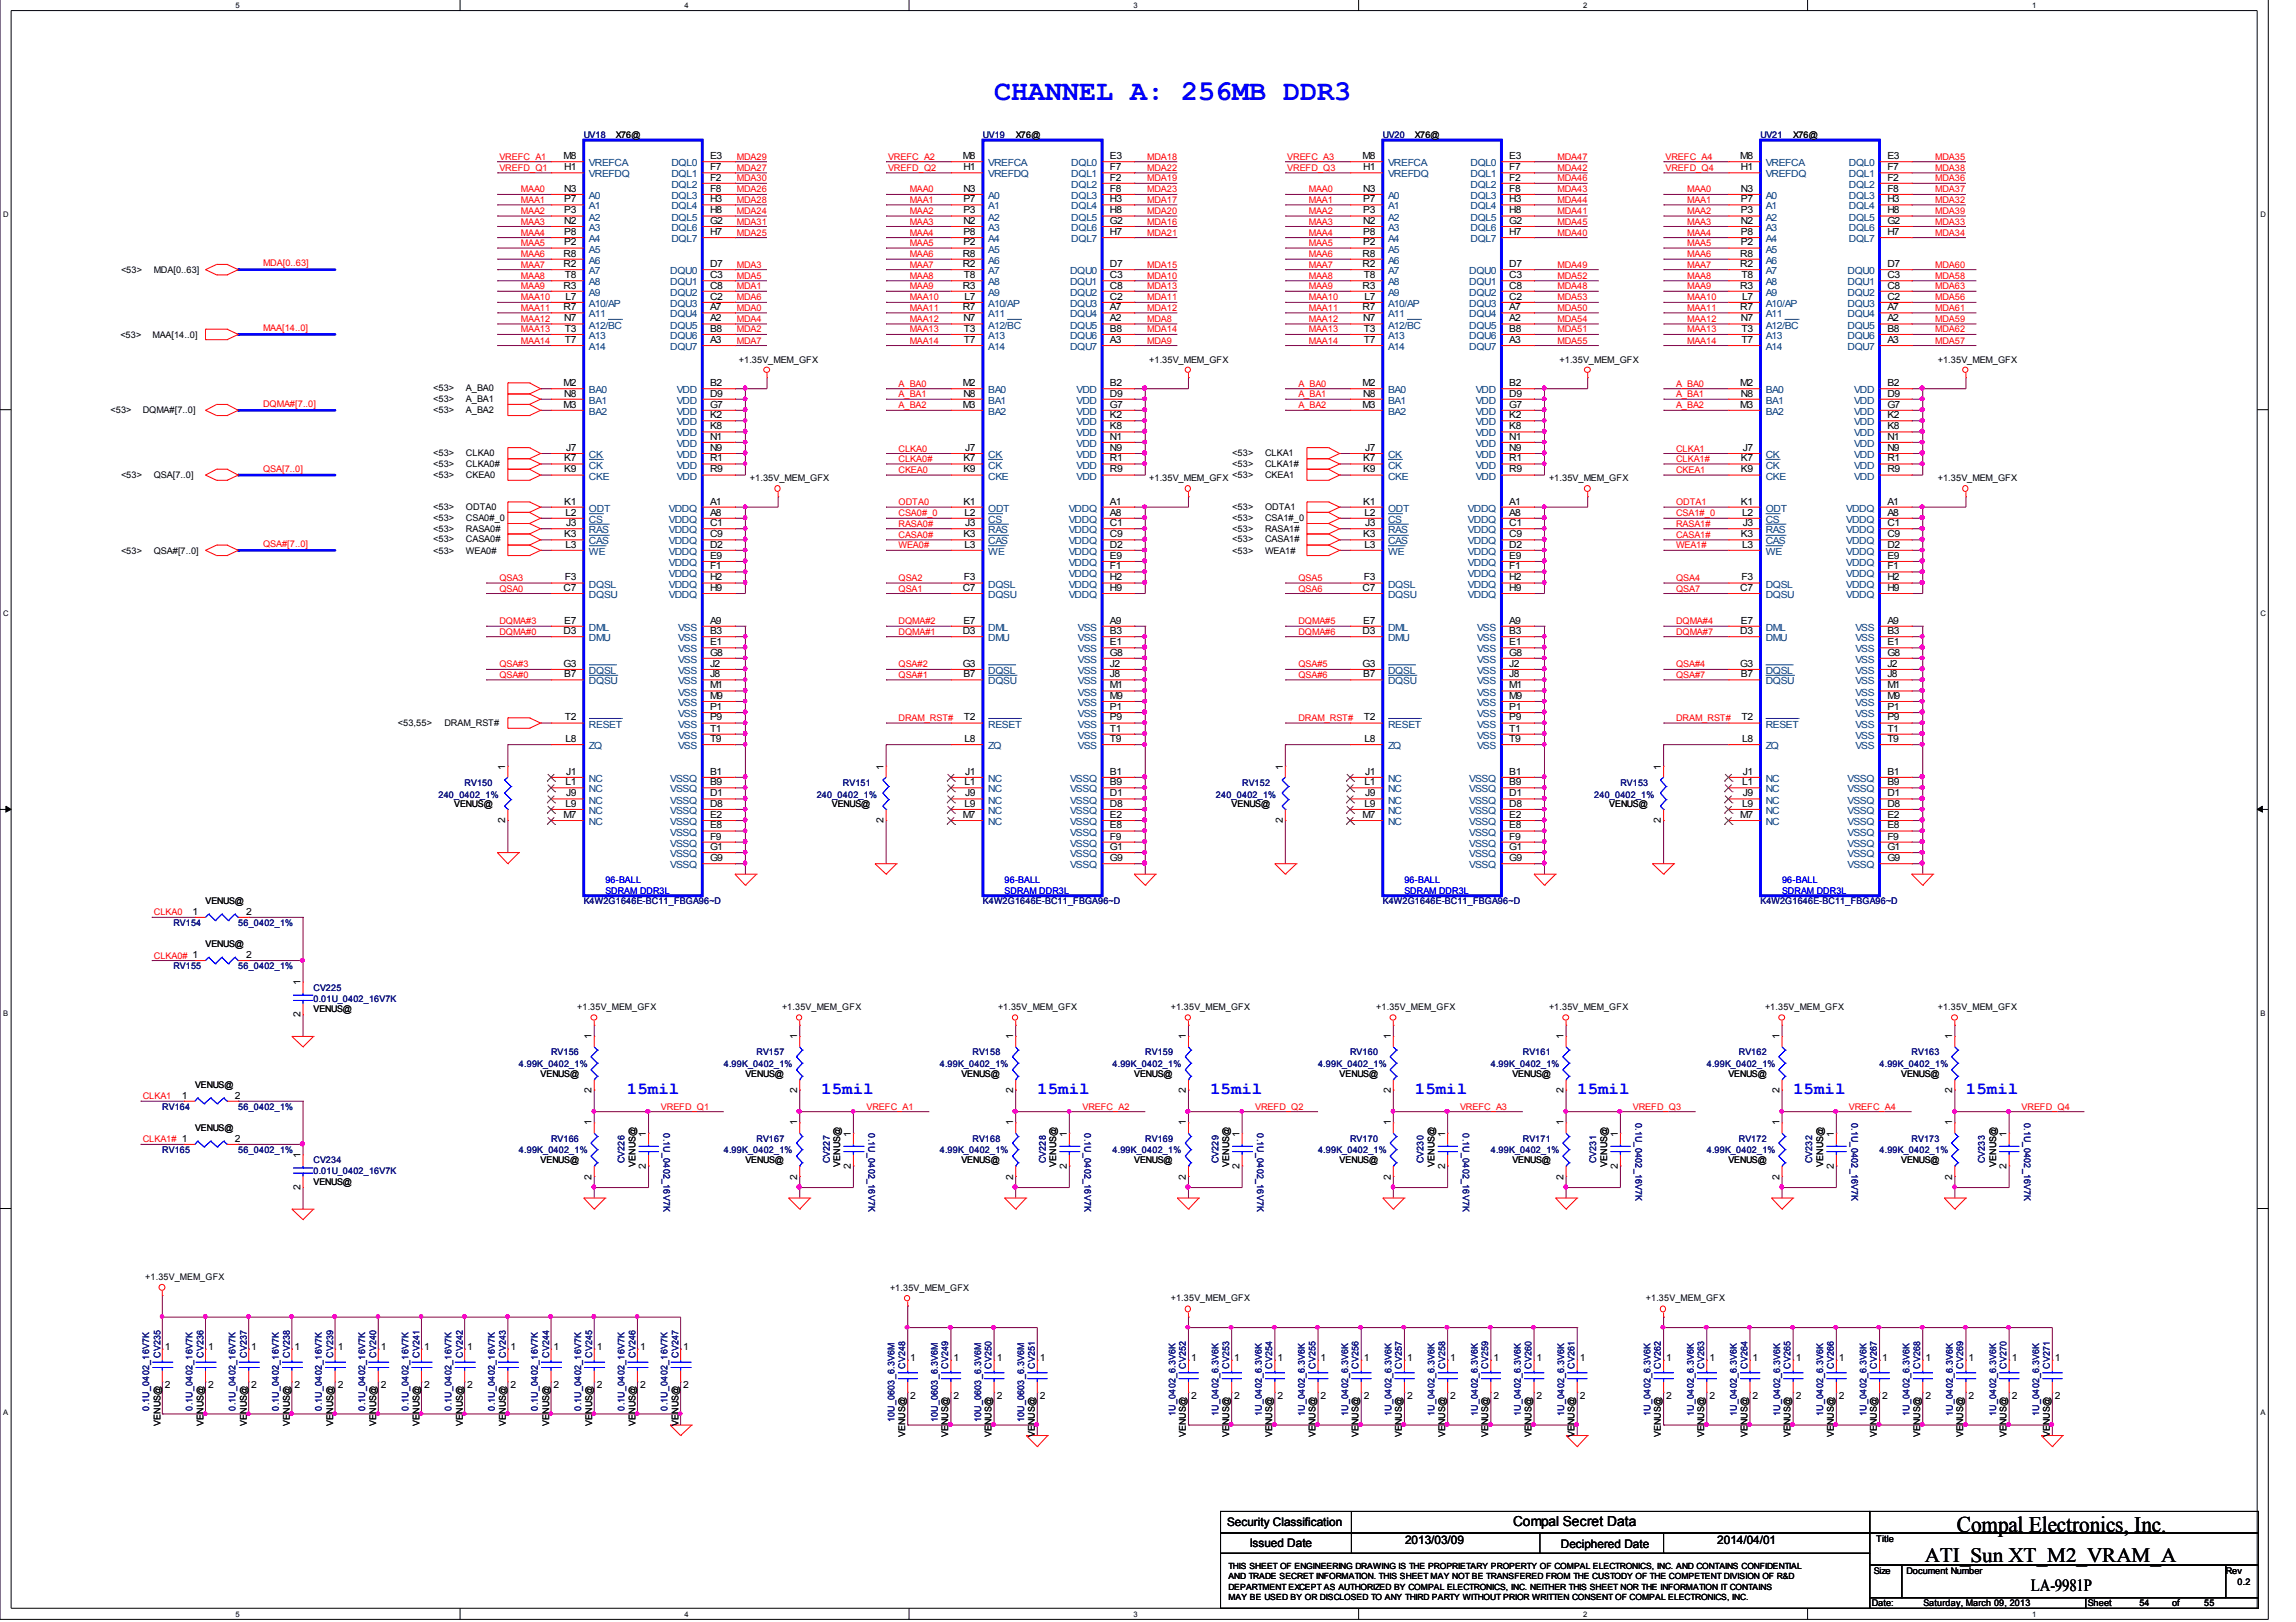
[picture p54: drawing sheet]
<svg xmlns="http://www.w3.org/2000/svg" width="297mm" height="210mm" viewBox="0 0 297 210" stroke-linecap="round" stroke-linejoin="round" font-family="sans-serif">
<defs><g id="words">
<text font-size="3.7" fill="#00f" x="128.6" y="12.9">CHANNEL A: 256MB DDR3</text>
<text font-size="2.9" x="253.2" y="198.2">Compal Electronics, Inc.</text>
<text font-size="2.6" x="249" y="202.1">ATI_Sun XT_M2_VRAM_A</text>
<g font-size="2.2" fill="#00f">
<text x="81.1" y="141.6">15mil</text>
<text x="106.3" y="141.6">15mil</text>
<text x="134.2" y="141.6">15mil</text>
<text x="156.5" y="141.6">15mil</text>
<text x="183" y="141.6">15mil</text>
<text x="204" y="141.6">15mil</text>
<text x="232" y="141.6">15mil</text>
<text x="254.3" y="141.6">15mil</text>
</g>
<text font-size="2.2" x="262.7" y="205.9">LA-9981P</text>
<text font-size="1.8" x="195.7" y="197.5">Compal Secret Data</text>
<g font-size="1.5">
<text x="158.7" y="197.5">Security Classification</text>
<text x="161.7" y="200.2">Issued Date</text>
<text x="181.8" y="199.8">2013/03/09</text>
<text x="201.9" y="200.3">Deciphered Date</text>
<text x="222.2" y="199.8">2014/04/01</text>
</g>
<g font-size="1.3">
<text x="72.9" y="20.6">M8</text>
<text x="73" y="22">H1</text>
<text x="91.9" y="20.6">E3</text>
<text x="91.9" y="22">F7</text>
<text x="91.9" y="23.4">F2</text>
<text x="124.5" y="20.6">M8</text>
<text x="124.6" y="22">H1</text>
<text x="143.6" y="20.6">E3</text>
<text x="143.6" y="22">F7</text>
<text x="143.6" y="23.4">F2</text>
<text x="176.3" y="20.6">M8</text>
<text x="176.4" y="22">H1</text>
<text x="195.2" y="20.6">E3</text>
<text x="195.2" y="22">F7</text>
<text x="195.2" y="23.4">F2</text>
<text x="225.1" y="20.6">M8</text>
<text x="225.2" y="22">H1</text>
<text x="244.2" y="20.6">E3</text>
<text x="244.2" y="22">F7</text>
<text x="244.2" y="23.4">F2</text>
<text x="73" y="27.6">P3</text>
<text x="73" y="29">N2</text>
<text x="73" y="24.8">N3</text>
<text x="73" y="26.2">P7</text>
<text x="91.9" y="24.8">F8</text>
<text x="91.9" y="26.2">H3</text>
<text x="91.9" y="27.6">H8</text>
<text x="91.9" y="29">G2</text>
<text x="124.6" y="27.6">P3</text>
<text x="124.6" y="29">N2</text>
<text x="124.6" y="24.8">N3</text>
<text x="124.6" y="26.2">P7</text>
<text x="143.6" y="24.8">F8</text>
<text x="143.6" y="26.2">H3</text>
<text x="143.6" y="27.6">H8</text>
<text x="143.6" y="29">G2</text>
<text x="176.4" y="27.6">P3</text>
<text x="176.4" y="29">N2</text>
<text x="176.4" y="24.8">N3</text>
<text x="176.4" y="26.2">P7</text>
<text x="195.2" y="24.8">F8</text>
<text x="195.2" y="26.2">H3</text>
<text x="195.2" y="27.6">H8</text>
<text x="195.2" y="29">G2</text>
<text x="225.2" y="27.6">P3</text>
<text x="225.2" y="29">N2</text>
<text x="225.2" y="24.8">N3</text>
<text x="225.2" y="26.2">P7</text>
<text x="244.2" y="24.8">F8</text>
<text x="244.2" y="26.2">H3</text>
<text x="244.2" y="27.6">H8</text>
<text x="244.2" y="29">G2</text>
<text x="72.9" y="33.2">R8</text>
<text x="72.9" y="34.6">R2</text>
<text x="73" y="30.4">P8</text>
<text x="73" y="31.8">P2</text>
<text x="73.1" y="36">T8</text>
<text x="91.9" y="30.4">H7</text>
<text x="91.9" y="36">C3</text>
<text x="91.9" y="34.6">D7</text>
<text x="124.5" y="33.2">R8</text>
<text x="124.5" y="34.6">R2</text>
<text x="124.6" y="30.4">P8</text>
<text x="124.6" y="31.8">P2</text>
<text x="124.7" y="36">T8</text>
<text x="143.6" y="30.4">H7</text>
<text x="143.6" y="36">C3</text>
<text x="143.6" y="34.6">D7</text>
<text x="176.3" y="33.2">R8</text>
<text x="176.3" y="34.6">R2</text>
<text x="176.4" y="30.4">P8</text>
<text x="176.4" y="31.8">P2</text>
<text x="176.4" y="36">T8</text>
<text x="195.2" y="30.4">H7</text>
<text x="195.2" y="36">C3</text>
<text x="195.2" y="34.6">D7</text>
<text x="225.1" y="33.2">R8</text>
<text x="225.1" y="34.6">R2</text>
<text x="225.2" y="30.4">P8</text>
<text x="225.2" y="31.8">P2</text>
<text x="225.3" y="36">T8</text>
<text x="244.2" y="30.4">H7</text>
<text x="244.2" y="36">C3</text>
<text x="244.2" y="34.6">D7</text>
<text x="72.9" y="37.4">R3</text>
<text x="72.9" y="40.1">R7</text>
<text x="73" y="41.6">N7</text>
<text x="73.2" y="38.8">L7</text>
<text x="91.9" y="37.4">C8</text>
<text x="91.9" y="38.8">C2</text>
<text x="91.9" y="40.1">A7</text>
<text x="91.9" y="41.6">A2</text>
<text x="124.5" y="37.4">R3</text>
<text x="124.5" y="40.1">R7</text>
<text x="124.6" y="41.6">N7</text>
<text x="124.8" y="38.8">L7</text>
<text x="143.6" y="37.4">C8</text>
<text x="143.6" y="38.8">C2</text>
<text x="143.6" y="40.1">A7</text>
<text x="143.6" y="41.6">A2</text>
<text x="176.3" y="37.4">R3</text>
<text x="176.3" y="40.1">R7</text>
<text x="176.4" y="41.6">N7</text>
<text x="176.5" y="38.8">L7</text>
<text x="195.2" y="37.4">C8</text>
<text x="195.2" y="38.8">C2</text>
<text x="195.2" y="40.1">A7</text>
<text x="195.2" y="41.6">A2</text>
<text x="225.1" y="37.4">R3</text>
<text x="225.1" y="40.1">R7</text>
<text x="225.2" y="41.6">N7</text>
<text x="225.4" y="38.8">L7</text>
<text x="244.2" y="37.4">C8</text>
<text x="244.2" y="38.8">C2</text>
<text x="244.2" y="40.1">A7</text>
<text x="244.2" y="41.6">A2</text>
<text x="73.1" y="42.9">T3</text>
<text x="73.1" y="44.4">T7</text>
<text x="91.9" y="42.9">B8</text>
<text x="91.9" y="44.4">A3</text>
<text x="124.7" y="42.9">T3</text>
<text x="124.7" y="44.4">T7</text>
<text x="143.6" y="42.9">B8</text>
<text x="143.6" y="44.4">A3</text>
<text x="176.4" y="42.9">T3</text>
<text x="176.4" y="44.4">T7</text>
<text x="195.2" y="42.9">B8</text>
<text x="195.2" y="44.4">A3</text>
<text x="225.3" y="42.9">T3</text>
<text x="225.3" y="44.4">T7</text>
<text x="244.2" y="42.9">B8</text>
<text x="244.2" y="44.4">A3</text>
<text x="72.9" y="50">M2</text>
<text x="72.9" y="52.8">M3</text>
<text x="73" y="51.3">N8</text>
<text x="91.9" y="50">B2</text>
<text x="91.9" y="51.3">D9</text>
<text x="91.9" y="52.8">G7</text>
<text x="124.5" y="50">M2</text>
<text x="124.5" y="52.8">M3</text>
<text x="124.6" y="51.3">N8</text>
<text x="143.6" y="50">B2</text>
<text x="143.6" y="51.3">D9</text>
<text x="143.6" y="52.8">G7</text>
<text x="176.3" y="50">M2</text>
<text x="176.3" y="52.8">M3</text>
<text x="176.4" y="51.3">N8</text>
<text x="195.2" y="50">B2</text>
<text x="195.2" y="51.3">D9</text>
<text x="195.2" y="52.8">G7</text>
<text x="225.1" y="50">M2</text>
<text x="225.1" y="52.8">M3</text>
<text x="225.2" y="51.3">N8</text>
<text x="244.2" y="50">B2</text>
<text x="244.2" y="51.3">D9</text>
<text x="244.2" y="52.8">G7</text>
<text x="73" y="59.7">K7</text>
<text x="73.2" y="58.3">J7</text>
<text x="91.9" y="54.1">K2</text>
<text x="91.9" y="55.6">K8</text>
<text x="91.9" y="56.9">N1</text>
<text x="91.9" y="58.3">N9</text>
<text x="91.9" y="59.7">R1</text>
<text x="124.6" y="59.7">K7</text>
<text x="124.9" y="58.3">J7</text>
<text x="143.6" y="54.1">K2</text>
<text x="143.6" y="55.6">K8</text>
<text x="143.6" y="56.9">N1</text>
<text x="143.6" y="58.3">N9</text>
<text x="143.6" y="59.7">R1</text>
<text x="176.4" y="59.7">K7</text>
<text x="176.6" y="58.3">J7</text>
<text x="195.2" y="54.1">K2</text>
<text x="195.2" y="55.6">K8</text>
<text x="195.2" y="56.9">N1</text>
<text x="195.2" y="58.3">N9</text>
<text x="195.2" y="59.7">R1</text>
<text x="225.2" y="59.7">K7</text>
<text x="225.5" y="58.3">J7</text>
<text x="244.2" y="54.1">K2</text>
<text x="244.2" y="55.6">K8</text>
<text x="244.2" y="56.9">N1</text>
<text x="244.2" y="58.3">N9</text>
<text x="244.2" y="59.7">R1</text>
<text x="73" y="61.1">K9</text>
<text x="73" y="65.3">K1</text>
<text x="91.9" y="65.3">A1</text>
<text x="91.9" y="61.1">R9</text>
<text x="124.6" y="61.1">K9</text>
<text x="124.6" y="65.3">K1</text>
<text x="143.6" y="65.3">A1</text>
<text x="143.6" y="61.1">R9</text>
<text x="176.4" y="61.1">K9</text>
<text x="176.4" y="65.3">K1</text>
<text x="195.2" y="65.3">A1</text>
<text x="195.2" y="61.1">R9</text>
<text x="225.2" y="61.1">K9</text>
<text x="225.2" y="65.3">K1</text>
<text x="244.2" y="65.3">A1</text>
<text x="244.2" y="61.1">R9</text>
<text x="73" y="69.5">K3</text>
<text x="73.2" y="70.9">L3</text>
<text x="73.2" y="66.7">L2</text>
<text x="73.2" y="68.1">J3</text>
<text x="91.9" y="66.7">A8</text>
<text x="91.9" y="68.1">C1</text>
<text x="91.9" y="69.5">C9</text>
<text x="91.9" y="70.9">D2</text>
<text x="124.6" y="69.5">K3</text>
<text x="124.8" y="70.9">L3</text>
<text x="124.8" y="66.7">L2</text>
<text x="124.9" y="68.1">J3</text>
<text x="143.6" y="66.7">A8</text>
<text x="143.6" y="68.1">C1</text>
<text x="143.6" y="69.5">C9</text>
<text x="143.6" y="70.9">D2</text>
<text x="176.4" y="69.5">K3</text>
<text x="176.5" y="70.9">L3</text>
<text x="176.5" y="66.7">L2</text>
<text x="176.6" y="68.1">J3</text>
<text x="195.2" y="66.7">A8</text>
<text x="195.2" y="68.1">C1</text>
<text x="195.2" y="69.5">C9</text>
<text x="195.2" y="70.9">D2</text>
<text x="225.2" y="69.5">K3</text>
<text x="225.4" y="70.9">L3</text>
<text x="225.4" y="66.7">L2</text>
<text x="225.5" y="68.1">J3</text>
<text x="244.2" y="66.7">A8</text>
<text x="244.2" y="68.1">C1</text>
<text x="244.2" y="69.5">C9</text>
<text x="244.2" y="70.9">D2</text>
<text x="72.9" y="76.5">C7</text>
<text x="73.1" y="75.1">F3</text>
<text x="91.9" y="72.3">E9</text>
<text x="91.9" y="73.7">F1</text>
<text x="91.9" y="75.1">H2</text>
<text x="91.9" y="76.5">H9</text>
<text x="124.5" y="76.5">C7</text>
<text x="124.7" y="75.1">F3</text>
<text x="143.6" y="72.3">E9</text>
<text x="143.6" y="73.7">F1</text>
<text x="143.6" y="75.1">H2</text>
<text x="143.6" y="76.5">H9</text>
<text x="176.3" y="76.5">C7</text>
<text x="176.4" y="75.1">F3</text>
<text x="195.2" y="72.3">E9</text>
<text x="195.2" y="73.7">F1</text>
<text x="195.2" y="75.1">H2</text>
<text x="195.2" y="76.5">H9</text>
<text x="225.1" y="76.5">C7</text>
<text x="225.3" y="75.1">F3</text>
<text x="244.2" y="72.3">E9</text>
<text x="244.2" y="73.7">F1</text>
<text x="244.2" y="75.1">H2</text>
<text x="244.2" y="76.5">H9</text>
<text x="72.9" y="82.1">D3</text>
<text x="73" y="80.7">E7</text>
<text x="91.9" y="80.7">A9</text>
<text x="91.9" y="83.5">E1</text>
<text x="91.9" y="82.1">B3</text>
<text x="124.5" y="82.1">D3</text>
<text x="124.6" y="80.7">E7</text>
<text x="143.6" y="80.7">A9</text>
<text x="143.6" y="83.5">E1</text>
<text x="143.6" y="82.1">B3</text>
<text x="176.3" y="82.1">D3</text>
<text x="176.4" y="80.7">E7</text>
<text x="195.2" y="80.7">A9</text>
<text x="195.2" y="83.5">E1</text>
<text x="195.2" y="82.1">B3</text>
<text x="225.1" y="82.1">D3</text>
<text x="225.2" y="80.7">E7</text>
<text x="244.2" y="80.7">A9</text>
<text x="244.2" y="83.5">E1</text>
<text x="244.2" y="82.1">B3</text>
<text x="72.9" y="86.3">G3</text>
<text x="73" y="87.6">B7</text>
<text x="91.9" y="84.9">G8</text>
<text x="91.9" y="86.3">J2</text>
<text x="91.9" y="87.6">J8</text>
<text x="91.9" y="89.1">M1</text>
<text x="124.5" y="86.3">G3</text>
<text x="124.6" y="87.6">B7</text>
<text x="143.6" y="84.9">G8</text>
<text x="143.6" y="86.3">J2</text>
<text x="143.6" y="87.6">J8</text>
<text x="143.6" y="89.1">M1</text>
<text x="176.3" y="86.3">G3</text>
<text x="176.4" y="87.6">B7</text>
<text x="195.2" y="84.9">G8</text>
<text x="195.2" y="86.3">J2</text>
<text x="195.2" y="87.6">J8</text>
<text x="195.2" y="89.1">M1</text>
<text x="225.1" y="86.3">G3</text>
<text x="225.2" y="87.6">B7</text>
<text x="244.2" y="84.9">G8</text>
<text x="244.2" y="86.3">J2</text>
<text x="244.2" y="87.6">J8</text>
<text x="244.2" y="89.1">M1</text>
<text x="73.1" y="93.2">T2</text>
<text x="91.9" y="90.4">M9</text>
<text x="91.9" y="91.9">P1</text>
<text x="91.9" y="93.2">P9</text>
<text x="91.9" y="94.7">T1</text>
<text x="124.7" y="93.2">T2</text>
<text x="143.6" y="90.4">M9</text>
<text x="143.6" y="91.9">P1</text>
<text x="143.6" y="93.2">P9</text>
<text x="143.6" y="94.7">T1</text>
<text x="176.4" y="93.2">T2</text>
<text x="195.2" y="90.4">M9</text>
<text x="195.2" y="91.9">P1</text>
<text x="195.2" y="93.2">P9</text>
<text x="195.2" y="94.7">T1</text>
<text x="225.3" y="93.2">T2</text>
<text x="244.2" y="90.4">M9</text>
<text x="244.2" y="91.9">P1</text>
<text x="244.2" y="93.2">P9</text>
<text x="244.2" y="94.7">T1</text>
<text x="65.4" y="99.6" transform="rotate(-90 65.4 99.6)">1</text>
<text x="73.2" y="101.6">L1</text>
<text x="73.2" y="96">L8</text>
<text x="73.2" y="100.3">J1</text>
<text x="91.9" y="100.3">B1</text>
<text x="91.9" y="101.6">B9</text>
<text x="91.9" y="96">T9</text>
<text x="114.3" y="99.6" transform="rotate(-90 114.3 99.6)">1</text>
<text x="124.8" y="101.6">L1</text>
<text x="124.8" y="96">L8</text>
<text x="124.9" y="100.3">J1</text>
<text x="143.6" y="100.3">B1</text>
<text x="143.6" y="101.6">B9</text>
<text x="143.6" y="96">T9</text>
<text x="165.9" y="99.6" transform="rotate(-90 165.9 99.6)">1</text>
<text x="176.5" y="101.6">L1</text>
<text x="176.5" y="96">L8</text>
<text x="176.6" y="100.3">J1</text>
<text x="195.2" y="100.3">B1</text>
<text x="195.2" y="101.6">B9</text>
<text x="195.2" y="96">T9</text>
<text x="214.9" y="99.6" transform="rotate(-90 214.9 99.6)">1</text>
<text x="225.4" y="101.6">L1</text>
<text x="225.4" y="96">L8</text>
<text x="225.5" y="100.3">J1</text>
<text x="244.2" y="100.3">B1</text>
<text x="244.2" y="101.6">B9</text>
<text x="244.2" y="96">T9</text>
<text x="65.4" y="106.5" transform="rotate(-90 65.4 106.5)">2</text>
<text x="72.9" y="105.8">M7</text>
<text x="73.2" y="104.4">L9</text>
<text x="73.2" y="103.1">J9</text>
<text x="91.9" y="103.1">D1</text>
<text x="91.9" y="104.4">D8</text>
<text x="91.9" y="105.8">E2</text>
<text x="91.9" y="107.2">E8</text>
<text x="114.3" y="106.5" transform="rotate(-90 114.3 106.5)">2</text>
<text x="124.5" y="105.8">M7</text>
<text x="124.8" y="104.4">L9</text>
<text x="124.9" y="103.1">J9</text>
<text x="143.6" y="103.1">D1</text>
<text x="143.6" y="104.4">D8</text>
<text x="143.6" y="105.8">E2</text>
<text x="143.6" y="107.2">E8</text>
<text x="165.9" y="106.5" transform="rotate(-90 165.9 106.5)">2</text>
<text x="176.3" y="105.8">M7</text>
<text x="176.5" y="104.4">L9</text>
<text x="176.6" y="103.1">J9</text>
<text x="195.2" y="103.1">D1</text>
<text x="195.2" y="104.4">D8</text>
<text x="195.2" y="105.8">E2</text>
<text x="195.2" y="107.2">E8</text>
<text x="214.9" y="106.5" transform="rotate(-90 214.9 106.5)">2</text>
<text x="225.1" y="105.8">M7</text>
<text x="225.4" y="104.4">L9</text>
<text x="225.5" y="103.1">J9</text>
<text x="244.2" y="103.1">D1</text>
<text x="244.2" y="104.4">D8</text>
<text x="244.2" y="105.8">E2</text>
<text x="244.2" y="107.2">E8</text>
<text x="91.9" y="108.6">F9</text>
<text x="91.9" y="110">G1</text>
<text x="91.9" y="111.4">G9</text>
<text x="143.6" y="108.6">F9</text>
<text x="143.6" y="110">G1</text>
<text x="143.6" y="111.4">G9</text>
<text x="195.2" y="108.6">F9</text>
<text x="195.2" y="110">G1</text>
<text x="195.2" y="111.4">G9</text>
<text x="244.2" y="108.6">F9</text>
<text x="244.2" y="110">G1</text>
<text x="244.2" y="111.4">G9</text>
<text x="24.9" y="118.4">1</text>
<text x="31.8" y="118.4">2</text>
<text x="31.8" y="124">2</text>
<text x="38.9" y="131.7" transform="rotate(-90 38.9 131.7)">2</text>
<text x="38.9" y="127.5" transform="rotate(-90 38.9 127.5)">1</text>
<text x="76.5" y="134.5" transform="rotate(-90 76.5 134.5)">1</text>
<text x="103.1" y="134.5" transform="rotate(-90 103.1 134.5)">1</text>
<text x="131.1" y="134.5" transform="rotate(-90 131.1 134.5)">1</text>
<text x="153.4" y="134.5" transform="rotate(-90 153.4 134.5)">1</text>
<text x="179.9" y="134.5" transform="rotate(-90 179.9 134.5)">1</text>
<text x="202.3" y="134.5" transform="rotate(-90 202.3 134.5)">1</text>
<text x="230.2" y="134.5" transform="rotate(-90 230.2 134.5)">1</text>
<text x="252.6" y="134.5" transform="rotate(-90 252.6 134.5)">1</text>
<text x="23.5" y="142.2">1</text>
<text x="30.4" y="142.2">2</text>
<text x="76.5" y="141.5" transform="rotate(-90 76.5 141.5)">2</text>
<text x="103.1" y="141.5" transform="rotate(-90 103.1 141.5)">2</text>
<text x="131.1" y="141.5" transform="rotate(-90 131.1 141.5)">2</text>
<text x="153.4" y="141.5" transform="rotate(-90 153.4 141.5)">2</text>
<text x="179.9" y="141.5" transform="rotate(-90 179.9 141.5)">2</text>
<text x="202.3" y="141.5" transform="rotate(-90 202.3 141.5)">2</text>
<text x="230.2" y="141.5" transform="rotate(-90 230.2 141.5)">2</text>
<text x="252.6" y="141.5" transform="rotate(-90 252.6 141.5)">2</text>
<text x="30.4" y="147.8">2</text>
<text x="38.9" y="149.9" transform="rotate(-90 38.9 149.9)">1</text>
<text x="76.5" y="145.6" transform="rotate(-90 76.5 145.6)">1</text>
<text x="83.6" y="147.1" transform="rotate(-90 83.6 147.1)">1</text>
<text x="103.1" y="145.6" transform="rotate(-90 103.1 145.6)">1</text>
<text x="110.1" y="147.1" transform="rotate(-90 110.1 147.1)">1</text>
<text x="131.1" y="145.6" transform="rotate(-90 131.1 145.6)">1</text>
<text x="138" y="147.1" transform="rotate(-90 138 147.1)">1</text>
<text x="153.4" y="145.6" transform="rotate(-90 153.4 145.6)">1</text>
<text x="160.4" y="147.1" transform="rotate(-90 160.4 147.1)">1</text>
<text x="179.9" y="145.6" transform="rotate(-90 179.9 145.6)">1</text>
<text x="186.9" y="147.1" transform="rotate(-90 186.9 147.1)">1</text>
<text x="202.3" y="145.6" transform="rotate(-90 202.3 145.6)">1</text>
<text x="209.3" y="147.1" transform="rotate(-90 209.3 147.1)">1</text>
<text x="230.2" y="145.6" transform="rotate(-90 230.2 145.6)">1</text>
<text x="237.2" y="147.1" transform="rotate(-90 237.2 147.1)">1</text>
<text x="252.6" y="145.6" transform="rotate(-90 252.6 145.6)">1</text>
<text x="259.6" y="147.1" transform="rotate(-90 259.6 147.1)">1</text>
<text x="38.9" y="154" transform="rotate(-90 38.9 154)">2</text>
<text x="76.5" y="152.7" transform="rotate(-90 76.5 152.7)">2</text>
<text x="83.6" y="151.2" transform="rotate(-90 83.6 151.2)">2</text>
<text x="103.1" y="152.7" transform="rotate(-90 103.1 152.7)">2</text>
<text x="110.1" y="151.2" transform="rotate(-90 110.1 151.2)">2</text>
<text x="131.1" y="152.7" transform="rotate(-90 131.1 152.7)">2</text>
<text x="138" y="151.2" transform="rotate(-90 138 151.2)">2</text>
<text x="153.4" y="152.7" transform="rotate(-90 153.4 152.7)">2</text>
<text x="160.4" y="151.2" transform="rotate(-90 160.4 151.2)">2</text>
<text x="179.9" y="152.7" transform="rotate(-90 179.9 152.7)">2</text>
<text x="186.9" y="151.2" transform="rotate(-90 186.9 151.2)">2</text>
<text x="202.3" y="152.7" transform="rotate(-90 202.3 152.7)">2</text>
<text x="209.3" y="151.2" transform="rotate(-90 209.3 151.2)">2</text>
<text x="230.2" y="152.7" transform="rotate(-90 230.2 152.7)">2</text>
<text x="237.2" y="151.2" transform="rotate(-90 237.2 151.2)">2</text>
<text x="252.6" y="152.7" transform="rotate(-90 252.6 152.7)">2</text>
<text x="259.6" y="151.2" transform="rotate(-90 259.6 151.2)">2</text>
<text x="21.3" y="174.8">1</text>
<text x="21.3" y="179.6">2</text>
<text x="26.9" y="174.8">1</text>
<text x="26.9" y="179.6">2</text>
<text x="32.5" y="174.8">1</text>
<text x="32.5" y="179.6">2</text>
<text x="38.1" y="174.8">1</text>
<text x="38.1" y="179.6">2</text>
<text x="43.7" y="174.8">1</text>
<text x="43.7" y="179.6">2</text>
<text x="49.3" y="174.8">1</text>
<text x="49.3" y="179.6">2</text>
<text x="54.9" y="174.8">1</text>
<text x="54.9" y="179.6">2</text>
<text x="60.5" y="174.8">1</text>
<text x="60.5" y="179.6">2</text>
<text x="66" y="174.8">1</text>
<text x="66" y="179.6">2</text>
<text x="71.6" y="174.8">1</text>
<text x="71.6" y="179.6">2</text>
<text x="77.2" y="174.8">1</text>
<text x="77.2" y="179.6">2</text>
<text x="82.8" y="174.8">1</text>
<text x="82.8" y="179.6">2</text>
<text x="88.4" y="174.8">1</text>
<text x="88.4" y="179.6">2</text>
<text x="117.8" y="176.1">1</text>
<text x="123.4" y="176.1">1</text>
<text x="128.9" y="176.1">1</text>
<text x="134.5" y="176.1">1</text>
<text x="154.1" y="176.1">1</text>
<text x="159.7" y="176.1">1</text>
<text x="165.3" y="176.1">1</text>
<text x="170.9" y="176.1">1</text>
<text x="176.4" y="176.1">1</text>
<text x="182" y="176.1">1</text>
<text x="187.6" y="176.1">1</text>
<text x="193.2" y="176.1">1</text>
<text x="198.8" y="176.1">1</text>
<text x="204.4" y="176.1">1</text>
<text x="215.6" y="176.1">1</text>
<text x="221.1" y="176.1">1</text>
<text x="226.7" y="176.1">1</text>
<text x="232.3" y="176.1">1</text>
<text x="237.9" y="176.1">1</text>
<text x="243.5" y="176.1">1</text>
<text x="249.1" y="176.1">1</text>
<text x="254.7" y="176.1">1</text>
<text x="260.3" y="176.1">1</text>
<text x="265.9" y="176.1">1</text>
<text x="117.8" y="181">2</text>
<text x="123.4" y="181">2</text>
<text x="128.9" y="181">2</text>
<text x="134.5" y="181">2</text>
<text x="154.1" y="181">2</text>
<text x="159.7" y="181">2</text>
<text x="165.3" y="181">2</text>
<text x="170.9" y="181">2</text>
<text x="176.4" y="181">2</text>
<text x="182" y="181">2</text>
<text x="187.6" y="181">2</text>
<text x="193.2" y="181">2</text>
<text x="198.8" y="181">2</text>
<text x="204.4" y="181">2</text>
<text x="215.6" y="181">2</text>
<text x="221.1" y="181">2</text>
<text x="226.7" y="181">2</text>
<text x="232.3" y="181">2</text>
<text x="237.9" y="181">2</text>
<text x="243.5" y="181">2</text>
<text x="249.1" y="181">2</text>
<text x="254.7" y="181">2</text>
<text x="260.3" y="181">2</text>
<text x="265.9" y="181">2</text>
</g>
<g font-size="1.3" fill="#004080">
<text x="76.2" y="21.5">VREFCA</text>
<text x="76.2" y="23">VREFDQ</text>
<text x="86.9" y="21.5">DQL0</text>
<text x="86.9" y="23">DQL1</text>
<text x="127.8" y="21.5">VREFCA</text>
<text x="127.8" y="23">VREFDQ</text>
<text x="138.6" y="21.5">DQL0</text>
<text x="138.6" y="23">DQL1</text>
<text x="179.6" y="21.5">VREFCA</text>
<text x="179.6" y="23">VREFDQ</text>
<text x="190.2" y="21.5">DQL0</text>
<text x="190.2" y="23">DQL1</text>
<text x="228.4" y="21.5">VREFCA</text>
<text x="228.4" y="23">VREFDQ</text>
<text x="239.2" y="21.5">DQL0</text>
<text x="239.2" y="23">DQL1</text>
<text x="76.2" y="28.5">A2</text>
<text x="76.2" y="29.9">A3</text>
<text x="76.2" y="25.8">A0</text>
<text x="76.2" y="27.1">A1</text>
<text x="86.9" y="24.3">DQL2</text>
<text x="86.9" y="25.8">DQL3</text>
<text x="86.9" y="27.1">DQL4</text>
<text x="86.9" y="28.5">DQL5</text>
<text x="86.9" y="29.9">DQL6</text>
<text x="127.8" y="28.5">A2</text>
<text x="127.8" y="29.9">A3</text>
<text x="127.8" y="25.8">A0</text>
<text x="127.8" y="27.1">A1</text>
<text x="138.6" y="24.3">DQL2</text>
<text x="138.6" y="25.8">DQL3</text>
<text x="138.6" y="27.1">DQL4</text>
<text x="138.6" y="28.5">DQL5</text>
<text x="138.6" y="29.9">DQL6</text>
<text x="179.6" y="28.5">A2</text>
<text x="179.6" y="29.9">A3</text>
<text x="179.6" y="25.8">A0</text>
<text x="179.6" y="27.1">A1</text>
<text x="190.2" y="24.3">DQL2</text>
<text x="190.2" y="25.8">DQL3</text>
<text x="190.2" y="27.1">DQL4</text>
<text x="190.2" y="28.5">DQL5</text>
<text x="190.2" y="29.9">DQL6</text>
<text x="228.4" y="28.5">A2</text>
<text x="228.4" y="29.9">A3</text>
<text x="228.4" y="25.8">A0</text>
<text x="228.4" y="27.1">A1</text>
<text x="239.2" y="24.3">DQL2</text>
<text x="239.2" y="25.8">DQL3</text>
<text x="239.2" y="27.1">DQL4</text>
<text x="239.2" y="28.5">DQL5</text>
<text x="239.2" y="29.9">DQL6</text>
<text x="76.2" y="31.3">A4</text>
<text x="76.2" y="32.7">A5</text>
<text x="76.2" y="34.1">A6</text>
<text x="76.2" y="35.5">A7</text>
<text x="86.7" y="35.5">DQU0</text>
<text x="86.9" y="31.3">DQL7</text>
<text x="127.8" y="31.3">A4</text>
<text x="127.8" y="32.7">A5</text>
<text x="127.8" y="34.1">A6</text>
<text x="127.8" y="35.5">A7</text>
<text x="138.4" y="35.5">DQU0</text>
<text x="138.6" y="31.3">DQL7</text>
<text x="179.6" y="31.3">A4</text>
<text x="179.6" y="32.7">A5</text>
<text x="179.6" y="34.1">A6</text>
<text x="179.6" y="35.5">A7</text>
<text x="190.1" y="35.5">DQU0</text>
<text x="190.2" y="31.3">DQL7</text>
<text x="228.4" y="31.3">A4</text>
<text x="228.4" y="32.7">A5</text>
<text x="228.4" y="34.1">A6</text>
<text x="228.4" y="35.5">A7</text>
<text x="239" y="35.5">DQU0</text>
<text x="239.2" y="31.3">DQL7</text>
<text x="76.2" y="36.9">A8</text>
<text x="76.2" y="38.3">A9</text>
<text x="76.2" y="39.7">A10/AP</text>
<text x="76.2" y="41.1">A11</text>
<text x="86.7" y="36.9">DQU1</text>
<text x="86.7" y="38.3">DQU2</text>
<text x="86.7" y="39.7">DQU3</text>
<text x="86.7" y="41.1">DQU4</text>
<text x="127.8" y="36.9">A8</text>
<text x="127.8" y="38.3">A9</text>
<text x="127.8" y="39.7">A10/AP</text>
<text x="127.8" y="41.1">A11</text>
<text x="138.4" y="36.9">DQU1</text>
<text x="138.4" y="38.3">DQU2</text>
<text x="138.4" y="39.7">DQU3</text>
<text x="138.4" y="41.1">DQU4</text>
<text x="179.6" y="36.9">A8</text>
<text x="179.6" y="38.3">A9</text>
<text x="179.6" y="39.7">A10/AP</text>
<text x="179.6" y="41.1">A11</text>
<text x="190.1" y="36.9">DQU1</text>
<text x="190.1" y="38.3">DQU2</text>
<text x="190.1" y="39.7">DQU3</text>
<text x="190.1" y="41.1">DQU4</text>
<text x="228.4" y="36.9">A8</text>
<text x="228.4" y="38.3">A9</text>
<text x="228.4" y="39.7">A10/AP</text>
<text x="228.4" y="41.1">A11</text>
<text x="239" y="36.9">DQU1</text>
<text x="239" y="38.3">DQU2</text>
<text x="239" y="39.7">DQU3</text>
<text x="239" y="41.1">DQU4</text>
<text x="76.2" y="42.5">A12/BC</text>
<text x="76.2" y="43.9">A13</text>
<text x="76.2" y="45.3">A14</text>
<text x="86.7" y="42.5">DQU5</text>
<text x="86.7" y="43.9">DQU6</text>
<text x="86.7" y="45.3">DQU7</text>
<text x="127.8" y="42.5">A12/BC</text>
<text x="127.8" y="43.9">A13</text>
<text x="127.8" y="45.3">A14</text>
<text x="138.4" y="42.5">DQU5</text>
<text x="138.4" y="43.9">DQU6</text>
<text x="138.4" y="45.3">DQU7</text>
<text x="179.6" y="42.5">A12/BC</text>
<text x="179.6" y="43.9">A13</text>
<text x="179.6" y="45.3">A14</text>
<text x="190.1" y="42.5">DQU5</text>
<text x="190.1" y="43.9">DQU6</text>
<text x="190.1" y="45.3">DQU7</text>
<text x="228.4" y="42.5">A12/BC</text>
<text x="228.4" y="43.9">A13</text>
<text x="228.4" y="45.3">A14</text>
<text x="239" y="42.5">DQU5</text>
<text x="239" y="43.9">DQU6</text>
<text x="239" y="45.3">DQU7</text>
<text x="76.2" y="50.9">BA0</text>
<text x="76.2" y="52.3">BA1</text>
<text x="76.2" y="53.7">BA2</text>
<text x="87.5" y="50.9">VDD</text>
<text x="87.5" y="52.3">VDD</text>
<text x="87.5" y="53.7">VDD</text>
<text x="127.8" y="50.9">BA0</text>
<text x="127.8" y="52.3">BA1</text>
<text x="127.8" y="53.7">BA2</text>
<text x="139.3" y="50.9">VDD</text>
<text x="139.3" y="52.3">VDD</text>
<text x="139.3" y="53.7">VDD</text>
<text x="179.6" y="50.9">BA0</text>
<text x="179.6" y="52.3">BA1</text>
<text x="179.6" y="53.7">BA2</text>
<text x="190.9" y="50.9">VDD</text>
<text x="190.9" y="52.3">VDD</text>
<text x="190.9" y="53.7">VDD</text>
<text x="228.4" y="50.9">BA0</text>
<text x="228.4" y="52.3">BA1</text>
<text x="228.4" y="53.7">BA2</text>
<text x="239.9" y="50.9">VDD</text>
<text x="239.9" y="52.3">VDD</text>
<text x="239.9" y="53.7">VDD</text>
<text x="76.2" y="59.3">CK</text>
<text x="87.5" y="55">VDD</text>
<text x="87.5" y="56.5">VDD</text>
<text x="87.5" y="57.8">VDD</text>
<text x="87.5" y="59.3">VDD</text>
<text x="127.8" y="59.3">CK</text>
<text x="139.3" y="55">VDD</text>
<text x="139.3" y="56.5">VDD</text>
<text x="139.3" y="57.8">VDD</text>
<text x="139.3" y="59.3">VDD</text>
<text x="179.6" y="59.3">CK</text>
<text x="190.9" y="55">VDD</text>
<text x="190.9" y="56.5">VDD</text>
<text x="190.9" y="57.8">VDD</text>
<text x="190.9" y="59.3">VDD</text>
<text x="228.4" y="59.3">CK</text>
<text x="239.9" y="55">VDD</text>
<text x="239.9" y="56.5">VDD</text>
<text x="239.9" y="57.8">VDD</text>
<text x="239.9" y="59.3">VDD</text>
<text x="76.2" y="62.1">CKE</text>
<text x="76.2" y="60.6">CK</text>
<text x="87.5" y="60.6">VDD</text>
<text x="87.5" y="62.1">VDD</text>
<text x="127.8" y="62.1">CKE</text>
<text x="127.8" y="60.6">CK</text>
<text x="139.3" y="60.6">VDD</text>
<text x="139.3" y="62.1">VDD</text>
<text x="179.6" y="62.1">CKE</text>
<text x="179.6" y="60.6">CK</text>
<text x="190.9" y="60.6">VDD</text>
<text x="190.9" y="62.1">VDD</text>
<text x="228.4" y="62.1">CKE</text>
<text x="228.4" y="60.6">CK</text>
<text x="239.9" y="60.6">VDD</text>
<text x="239.9" y="62.1">VDD</text>
<text x="76.2" y="71.8">WE</text>
<text x="76.2" y="69">RAS</text>
<text x="76.2" y="70.5">CAS</text>
<text x="76.2" y="67.7">CS</text>
<text x="76.2" y="66.2">ODT</text>
<text x="86.5" y="66.2">VDDQ</text>
<text x="86.5" y="67.7">VDDQ</text>
<text x="86.5" y="69">VDDQ</text>
<text x="86.5" y="70.5">VDDQ</text>
<text x="86.5" y="71.8">VDDQ</text>
<text x="127.8" y="71.8">WE</text>
<text x="127.8" y="69">RAS</text>
<text x="127.8" y="70.5">CAS</text>
<text x="127.8" y="67.7">CS</text>
<text x="127.8" y="66.2">ODT</text>
<text x="138.3" y="66.2">VDDQ</text>
<text x="138.3" y="67.7">VDDQ</text>
<text x="138.3" y="69">VDDQ</text>
<text x="138.3" y="70.5">VDDQ</text>
<text x="138.3" y="71.8">VDDQ</text>
<text x="179.6" y="71.8">WE</text>
<text x="179.6" y="69">RAS</text>
<text x="179.6" y="70.5">CAS</text>
<text x="179.6" y="67.7">CS</text>
<text x="179.6" y="66.2">ODT</text>
<text x="189.9" y="66.2">VDDQ</text>
<text x="189.9" y="67.7">VDDQ</text>
<text x="189.9" y="69">VDDQ</text>
<text x="189.9" y="70.5">VDDQ</text>
<text x="189.9" y="71.8">VDDQ</text>
<text x="228.4" y="71.8">WE</text>
<text x="228.4" y="69">RAS</text>
<text x="228.4" y="70.5">CAS</text>
<text x="228.4" y="67.7">CS</text>
<text x="228.4" y="66.2">ODT</text>
<text x="238.8" y="66.2">VDDQ</text>
<text x="238.8" y="67.7">VDDQ</text>
<text x="238.8" y="69">VDDQ</text>
<text x="238.8" y="70.5">VDDQ</text>
<text x="238.8" y="71.8">VDDQ</text>
<text x="76.2" y="76">DQSL</text>
<text x="76.2" y="77.4">DQSU</text>
<text x="86.5" y="73.3">VDDQ</text>
<text x="86.5" y="74.6">VDDQ</text>
<text x="86.5" y="76">VDDQ</text>
<text x="86.5" y="77.4">VDDQ</text>
<text x="127.8" y="76">DQSL</text>
<text x="127.8" y="77.4">DQSU</text>
<text x="138.3" y="73.3">VDDQ</text>
<text x="138.3" y="74.6">VDDQ</text>
<text x="138.3" y="76">VDDQ</text>
<text x="138.3" y="77.4">VDDQ</text>
<text x="179.6" y="76">DQSL</text>
<text x="179.6" y="77.4">DQSU</text>
<text x="189.9" y="73.3">VDDQ</text>
<text x="189.9" y="74.6">VDDQ</text>
<text x="189.9" y="76">VDDQ</text>
<text x="189.9" y="77.4">VDDQ</text>
<text x="228.4" y="76">DQSL</text>
<text x="228.4" y="77.4">DQSU</text>
<text x="238.8" y="73.3">VDDQ</text>
<text x="238.8" y="74.6">VDDQ</text>
<text x="238.8" y="76">VDDQ</text>
<text x="238.8" y="77.4">VDDQ</text>
<text x="76.2" y="83">DMU</text>
<text x="76.2" y="81.6">DML</text>
<text x="87.7" y="81.6">VSS</text>
<text x="87.7" y="83">VSS</text>
<text x="127.8" y="83">DMU</text>
<text x="127.8" y="81.6">DML</text>
<text x="139.4" y="81.6">VSS</text>
<text x="139.4" y="83">VSS</text>
<text x="179.6" y="83">DMU</text>
<text x="179.6" y="81.6">DML</text>
<text x="191.1" y="81.6">VSS</text>
<text x="191.1" y="83">VSS</text>
<text x="228.4" y="83">DMU</text>
<text x="228.4" y="81.6">DML</text>
<text x="240" y="81.6">VSS</text>
<text x="240" y="83">VSS</text>
<text x="76.2" y="88.6">DQSU</text>
<text x="76.2" y="87.2">DQSL</text>
<text x="87.7" y="84.4">VSS</text>
<text x="87.7" y="85.8">VSS</text>
<text x="87.7" y="87.2">VSS</text>
<text x="87.7" y="88.6">VSS</text>
<text x="127.8" y="88.6">DQSU</text>
<text x="127.8" y="87.2">DQSL</text>
<text x="139.4" y="84.4">VSS</text>
<text x="139.4" y="85.8">VSS</text>
<text x="139.4" y="87.2">VSS</text>
<text x="139.4" y="88.6">VSS</text>
<text x="179.6" y="88.6">DQSU</text>
<text x="179.6" y="87.2">DQSL</text>
<text x="191.1" y="84.4">VSS</text>
<text x="191.1" y="85.8">VSS</text>
<text x="191.1" y="87.2">VSS</text>
<text x="191.1" y="88.6">VSS</text>
<text x="228.4" y="88.6">DQSU</text>
<text x="228.4" y="87.2">DQSL</text>
<text x="240" y="84.4">VSS</text>
<text x="240" y="85.8">VSS</text>
<text x="240" y="87.2">VSS</text>
<text x="240" y="88.6">VSS</text>
<text x="76.2" y="94.2">RESET</text>
<text x="87.7" y="90">VSS</text>
<text x="87.7" y="91.4">VSS</text>
<text x="87.7" y="92.8">VSS</text>
<text x="87.7" y="94.2">VSS</text>
<text x="87.7" y="95.6">VSS</text>
<text x="127.8" y="94.2">RESET</text>
<text x="139.4" y="90">VSS</text>
<text x="139.4" y="91.4">VSS</text>
<text x="139.4" y="92.8">VSS</text>
<text x="139.4" y="94.2">VSS</text>
<text x="139.4" y="95.6">VSS</text>
<text x="179.6" y="94.2">RESET</text>
<text x="191.1" y="90">VSS</text>
<text x="191.1" y="91.4">VSS</text>
<text x="191.1" y="92.8">VSS</text>
<text x="191.1" y="94.2">VSS</text>
<text x="191.1" y="95.6">VSS</text>
<text x="228.4" y="94.2">RESET</text>
<text x="240" y="90">VSS</text>
<text x="240" y="91.4">VSS</text>
<text x="240" y="92.8">VSS</text>
<text x="240" y="94.2">VSS</text>
<text x="240" y="95.6">VSS</text>
<text x="76.2" y="101.2">NC</text>
<text x="76.2" y="97">ZQ</text>
<text x="86.7" y="101.2">VSSQ</text>
<text x="87.7" y="97">VSS</text>
<text x="127.8" y="101.2">NC</text>
<text x="127.8" y="97">ZQ</text>
<text x="138.4" y="101.2">VSSQ</text>
<text x="139.4" y="97">VSS</text>
<text x="179.6" y="101.2">NC</text>
<text x="179.6" y="97">ZQ</text>
<text x="190.1" y="101.2">VSSQ</text>
<text x="191.1" y="97">VSS</text>
<text x="228.4" y="101.2">NC</text>
<text x="228.4" y="97">ZQ</text>
<text x="239" y="101.2">VSSQ</text>
<text x="240" y="97">VSS</text>
<text x="76.2" y="102.5">NC</text>
<text x="76.2" y="104">NC</text>
<text x="76.2" y="106.8">NC</text>
<text x="76.2" y="105.3">NC</text>
<text x="86.7" y="104">VSSQ</text>
<text x="86.7" y="102.5">VSSQ</text>
<text x="86.7" y="105.3">VSSQ</text>
<text x="86.7" y="106.8">VSSQ</text>
<text x="127.8" y="102.5">NC</text>
<text x="127.8" y="104">NC</text>
<text x="127.8" y="106.8">NC</text>
<text x="127.8" y="105.3">NC</text>
<text x="138.4" y="104">VSSQ</text>
<text x="138.4" y="102.5">VSSQ</text>
<text x="138.4" y="105.3">VSSQ</text>
<text x="138.4" y="106.8">VSSQ</text>
<text x="179.6" y="102.5">NC</text>
<text x="179.6" y="104">NC</text>
<text x="179.6" y="106.8">NC</text>
<text x="179.6" y="105.3">NC</text>
<text x="190.1" y="104">VSSQ</text>
<text x="190.1" y="102.5">VSSQ</text>
<text x="190.1" y="105.3">VSSQ</text>
<text x="190.1" y="106.8">VSSQ</text>
<text x="228.4" y="102.5">NC</text>
<text x="228.4" y="104">NC</text>
<text x="228.4" y="106.8">NC</text>
<text x="228.4" y="105.3">NC</text>
<text x="239" y="104">VSSQ</text>
<text x="239" y="102.5">VSSQ</text>
<text x="239" y="105.3">VSSQ</text>
<text x="239" y="106.8">VSSQ</text>
<text x="86.7" y="108.1">VSSQ</text>
<text x="86.7" y="109.6">VSSQ</text>
<text x="86.7" y="110.9">VSSQ</text>
<text x="86.7" y="112.4">VSSQ</text>
<text x="138.4" y="108.1">VSSQ</text>
<text x="138.4" y="109.6">VSSQ</text>
<text x="138.4" y="110.9">VSSQ</text>
<text x="138.4" y="112.4">VSSQ</text>
<text x="190.1" y="108.1">VSSQ</text>
<text x="190.1" y="109.6">VSSQ</text>
<text x="190.1" y="110.9">VSSQ</text>
<text x="190.1" y="112.4">VSSQ</text>
<text x="239" y="108.1">VSSQ</text>
<text x="239" y="109.6">VSSQ</text>
<text x="239" y="110.9">VSSQ</text>
<text x="239" y="112.4">VSSQ</text>
</g>
<g font-size="1.2" fill="#000080">
<text x="75.5" y="17.9">UV18</text>
<text x="127.2" y="17.9">UV19</text>
<text x="178.9" y="17.9">UV20</text>
<text x="227.8" y="17.9">UV21</text>
<text x="60.1" y="101.7">RV150</text>
<text x="109.1" y="101.7">RV151</text>
<text x="160.7" y="101.7">RV152</text>
<text x="209.6" y="101.7">RV153</text>
<text x="56.7" y="103.3">240_0402_1%</text>
<text x="105.7" y="103.3">240_0402_1%</text>
<text x="157.3" y="103.3">240_0402_1%</text>
<text x="206.2" y="103.3">240_0402_1%</text>
<text x="22.4" y="119.8">RV154</text>
<text x="30.8" y="119.8">56_0402_1%</text>
<text x="75.5" y="117">K4W2G1646E-BC11_FBGA96~D</text>
<text x="127.2" y="117">K4W2G1646E-BC11_FBGA96~D</text>
<text x="178.9" y="117">K4W2G1646E-BC11_FBGA96~D</text>
<text x="227.8" y="117">K4W2G1646E-BC11_FBGA96~D</text>
<text x="22.4" y="125.4">RV155</text>
<text x="30.8" y="125.4">56_0402_1%</text>
<text x="40.6" y="128.2">CV225</text>
<text x="40.6" y="129.6">0.01U_0402_16V7K</text>
<text x="71.3" y="136.6">RV156</text>
<text x="97.9" y="136.6">RV157</text>
<text x="125.8" y="136.6">RV158</text>
<text x="148.2" y="136.6">RV159</text>
<text x="174.7" y="136.6">RV160</text>
<text x="197" y="136.6">RV161</text>
<text x="225" y="136.6">RV162</text>
<text x="247.3" y="136.6">RV163</text>
<text x="21" y="143.6">RV164</text>
<text x="30.8" y="143.6">56_0402_1%</text>
<text x="67.1" y="138">4.99K_0402_1%</text>
<text x="93.6" y="138">4.99K_0402_1%</text>
<text x="121.6" y="138">4.99K_0402_1%</text>
<text x="143.9" y="138">4.99K_0402_1%</text>
<text x="170.5" y="138">4.99K_0402_1%</text>
<text x="192.9" y="138">4.99K_0402_1%</text>
<text x="220.8" y="138">4.99K_0402_1%</text>
<text x="243.2" y="138">4.99K_0402_1%</text>
<text x="21" y="149.2">RV165</text>
<text x="30.8" y="149.2">56_0402_1%</text>
<text x="67.1" y="149.2">4.99K_0402_1%</text>
<text x="71.3" y="147.8">RV166</text>
<text x="85.9" y="146.7" transform="rotate(90 85.9 146.7)">0.1U_0402_16V7K</text>
<text x="93.6" y="149.2">4.99K_0402_1%</text>
<text x="97.9" y="147.8">RV167</text>
<text x="112.4" y="146.7" transform="rotate(90 112.4 146.7)">0.1U_0402_16V7K</text>
<text x="121.6" y="149.2">4.99K_0402_1%</text>
<text x="125.8" y="147.8">RV168</text>
<text x="140.3" y="146.7" transform="rotate(90 140.3 146.7)">0.1U_0402_16V7K</text>
<text x="143.9" y="149.2">4.99K_0402_1%</text>
<text x="148.2" y="147.8">RV169</text>
<text x="162.6" y="146.7" transform="rotate(90 162.6 146.7)">0.1U_0402_16V7K</text>
<text x="170.5" y="149.2">4.99K_0402_1%</text>
<text x="174.7" y="147.8">RV170</text>
<text x="189.2" y="146.7" transform="rotate(90 189.2 146.7)">0.1U_0402_16V7K</text>
<text x="192.9" y="149.2">4.99K_0402_1%</text>
<text x="197" y="147.8">RV171</text>
<text x="211.6" y="145.3" transform="rotate(90 211.6 145.3)">0.1U_0402_16V7K</text>
<text x="220.8" y="149.2">4.99K_0402_1%</text>
<text x="225" y="147.8">RV172</text>
<text x="239.5" y="145.3" transform="rotate(90 239.5 145.3)">0.1U_0402_16V7K</text>
<text x="243.2" y="149.2">4.99K_0402_1%</text>
<text x="247.3" y="147.8">RV173</text>
<text x="261.9" y="145.3" transform="rotate(90 261.9 145.3)">0.1U_0402_16V7K</text>
<text x="40.6" y="150.6">CV234</text>
<text x="40.6" y="152">0.01U_0402_16V7K</text>
<text x="80.8" y="150.6" transform="rotate(-90 80.8 150.6)">CV226</text>
<text x="107.4" y="150.6" transform="rotate(-90 107.4 150.6)">CV227</text>
<text x="135.3" y="150.6" transform="rotate(-90 135.3 150.6)">CV228</text>
<text x="157.6" y="150.6" transform="rotate(-90 157.6 150.6)">CV229</text>
<text x="184.1" y="150.6" transform="rotate(-90 184.1 150.6)">CV230</text>
<text x="206.5" y="150.6" transform="rotate(-90 206.5 150.6)">CV231</text>
<text x="234.4" y="150.6" transform="rotate(-90 234.4 150.6)">CV232</text>
<text x="256.8" y="150.6" transform="rotate(-90 256.8 150.6)">CV233</text>
<text x="20.7" y="175.7" transform="rotate(-90 20.7 175.7)">CV235</text>
<text x="26.3" y="175.7" transform="rotate(-90 26.3 175.7)">CV236</text>
<text x="31.9" y="175.7" transform="rotate(-90 31.9 175.7)">CV237</text>
<text x="37.5" y="175.7" transform="rotate(-90 37.5 175.7)">CV238</text>
<text x="43.1" y="175.7" transform="rotate(-90 43.1 175.7)">CV239</text>
<text x="48.7" y="175.7" transform="rotate(-90 48.7 175.7)">CV240</text>
<text x="54.3" y="175.7" transform="rotate(-90 54.3 175.7)">CV241</text>
<text x="59.9" y="175.7" transform="rotate(-90 59.9 175.7)">CV242</text>
<text x="65.4" y="175.7" transform="rotate(-90 65.4 175.7)">CV243</text>
<text x="71" y="175.7" transform="rotate(-90 71 175.7)">CV244</text>
<text x="76.6" y="175.7" transform="rotate(-90 76.6 175.7)">CV245</text>
<text x="82.2" y="175.7" transform="rotate(-90 82.2 175.7)">CV246</text>
<text x="87.8" y="175.7" transform="rotate(-90 87.8 175.7)">CV247</text>
<text x="117.1" y="177.1" transform="rotate(-90 117.1 177.1)">CV248</text>
<text x="122.7" y="177.1" transform="rotate(-90 122.7 177.1)">CV249</text>
<text x="128.3" y="177.1" transform="rotate(-90 128.3 177.1)">CV250</text>
<text x="133.9" y="177.1" transform="rotate(-90 133.9 177.1)">CV251</text>
<text x="153.4" y="177.1" transform="rotate(-90 153.4 177.1)">CV252</text>
<text x="159" y="177.1" transform="rotate(-90 159 177.1)">CV253</text>
<text x="164.6" y="177.1" transform="rotate(-90 164.6 177.1)">CV254</text>
<text x="170.2" y="177.1" transform="rotate(-90 170.2 177.1)">CV255</text>
<text x="175.8" y="177.1" transform="rotate(-90 175.8 177.1)">CV256</text>
<text x="181.4" y="177.1" transform="rotate(-90 181.4 177.1)">CV257</text>
<text x="186.9" y="177.1" transform="rotate(-90 186.9 177.1)">CV258</text>
<text x="192.5" y="177.1" transform="rotate(-90 192.5 177.1)">CV259</text>
<text x="198.1" y="177.1" transform="rotate(-90 198.1 177.1)">CV260</text>
<text x="203.7" y="177.1" transform="rotate(-90 203.7 177.1)">CV261</text>
<text x="214.9" y="177.1" transform="rotate(-90 214.9 177.1)">CV262</text>
<text x="220.5" y="177.1" transform="rotate(-90 220.5 177.1)">CV263</text>
<text x="226.1" y="177.1" transform="rotate(-90 226.1 177.1)">CV264</text>
<text x="231.6" y="177.1" transform="rotate(-90 231.6 177.1)">CV265</text>
<text x="237.2" y="177.1" transform="rotate(-90 237.2 177.1)">CV266</text>
<text x="242.8" y="177.1" transform="rotate(-90 242.8 177.1)">CV267</text>
<text x="248.4" y="177.1" transform="rotate(-90 248.4 177.1)">CV268</text>
<text x="254" y="177.1" transform="rotate(-90 254 177.1)">CV269</text>
<text x="259.6" y="177.1" transform="rotate(-90 259.6 177.1)">CV270</text>
<text x="265.2" y="177.1" transform="rotate(-90 265.2 177.1)">CV271</text>
<text x="19.3" y="182.6" transform="rotate(-90 19.3 182.6)">0.1U_0402_16V7K</text>
<text x="24.9" y="182.6" transform="rotate(-90 24.9 182.6)">0.1U_0402_16V7K</text>
<text x="30.5" y="182.6" transform="rotate(-90 30.5 182.6)">0.1U_0402_16V7K</text>
<text x="36.1" y="182.6" transform="rotate(-90 36.1 182.6)">0.1U_0402_16V7K</text>
<text x="41.7" y="182.6" transform="rotate(-90 41.7 182.6)">0.1U_0402_16V7K</text>
<text x="47.2" y="182.6" transform="rotate(-90 47.2 182.6)">0.1U_0402_16V7K</text>
<text x="52.8" y="182.6" transform="rotate(-90 52.8 182.6)">0.1U_0402_16V7K</text>
<text x="58.4" y="182.6" transform="rotate(-90 58.4 182.6)">0.1U_0402_16V7K</text>
<text x="64" y="182.6" transform="rotate(-90 64 182.6)">0.1U_0402_16V7K</text>
<text x="69.6" y="182.6" transform="rotate(-90 69.6 182.6)">0.1U_0402_16V7K</text>
<text x="75.2" y="182.6" transform="rotate(-90 75.2 182.6)">0.1U_0402_16V7K</text>
<text x="80.8" y="182.6" transform="rotate(-90 80.8 182.6)">0.1U_0402_16V7K</text>
<text x="86.4" y="182.6" transform="rotate(-90 86.4 182.6)">0.1U_0402_16V7K</text>
<text x="115.7" y="184.1" transform="rotate(-90 115.7 184.1)">10U_0603_6.3V6M</text>
<text x="121.3" y="184.1" transform="rotate(-90 121.3 184.1)">10U_0603_6.3V6M</text>
<text x="126.9" y="184.1" transform="rotate(-90 126.9 184.1)">10U_0603_6.3V6M</text>
<text x="132.5" y="184.1" transform="rotate(-90 132.5 184.1)">10U_0603_6.3V6M</text>
<text x="152.1" y="183.2" transform="rotate(-90 152.1 183.2)">1U_0402_6.3V6K</text>
<text x="157.6" y="183.2" transform="rotate(-90 157.6 183.2)">1U_0402_6.3V6K</text>
<text x="163.2" y="183.2" transform="rotate(-90 163.2 183.2)">1U_0402_6.3V6K</text>
<text x="168.8" y="183.2" transform="rotate(-90 168.8 183.2)">1U_0402_6.3V6K</text>
<text x="174.4" y="183.2" transform="rotate(-90 174.4 183.2)">1U_0402_6.3V6K</text>
<text x="180" y="183.2" transform="rotate(-90 180 183.2)">1U_0402_6.3V6K</text>
<text x="185.6" y="183.2" transform="rotate(-90 185.6 183.2)">1U_0402_6.3V6K</text>
<text x="191.2" y="183.2" transform="rotate(-90 191.2 183.2)">1U_0402_6.3V6K</text>
<text x="196.8" y="183.2" transform="rotate(-90 196.8 183.2)">1U_0402_6.3V6K</text>
<text x="202.4" y="183.2" transform="rotate(-90 202.4 183.2)">1U_0402_6.3V6K</text>
<text x="213.5" y="183.2" transform="rotate(-90 213.5 183.2)">1U_0402_6.3V6K</text>
<text x="219.1" y="183.2" transform="rotate(-90 219.1 183.2)">1U_0402_6.3V6K</text>
<text x="224.7" y="183.2" transform="rotate(-90 224.7 183.2)">1U_0402_6.3V6K</text>
<text x="230.3" y="183.2" transform="rotate(-90 230.3 183.2)">1U_0402_6.3V6K</text>
<text x="235.9" y="183.2" transform="rotate(-90 235.9 183.2)">1U_0402_6.3V6K</text>
<text x="241.5" y="183.2" transform="rotate(-90 241.5 183.2)">1U_0402_6.3V6K</text>
<text x="247.1" y="183.2" transform="rotate(-90 247.1 183.2)">1U_0402_6.3V6K</text>
<text x="252.6" y="183.2" transform="rotate(-90 252.6 183.2)">1U_0402_6.3V6K</text>
<text x="258.2" y="183.2" transform="rotate(-90 258.2 183.2)">1U_0402_6.3V6K</text>
<text x="263.8" y="183.2" transform="rotate(-90 263.8 183.2)">1U_0402_6.3V6K</text>
</g>
<g font-size="1.2">
<text x="79.7" y="17.9">X76@</text>
<text x="131.4" y="17.9">X76@</text>
<text x="183" y="17.9">X76@</text>
<text x="232" y="17.9">X76@</text>
<text x="15.7" y="35.3">&lt;53&gt;</text>
<text x="19.9" y="35.3">MDA[0..63]</text>
<text x="15.6" y="43.7">&lt;53&gt;</text>
<text x="19.7" y="43.7">MAA[14..0]</text>
<text x="95.6" y="46.9">+1.35V_MEM_GFX</text>
<text x="148.7" y="46.9">+1.35V_MEM_GFX</text>
<text x="201.8" y="46.9">+1.35V_MEM_GFX</text>
<text x="250.7" y="46.9">+1.35V_MEM_GFX</text>
<text x="14.3" y="53.4">&lt;53&gt;</text>
<text x="18.5" y="53.4">DQMA#[7..0]</text>
<text x="56" y="53.4">&lt;53&gt;</text>
<text x="56" y="52.1">&lt;53&gt;</text>
<text x="56" y="50.6">&lt;53&gt;</text>
<text x="60.3" y="53.4">A_BA2</text>
<text x="60.3" y="52.1">A_BA1</text>
<text x="60.3" y="50.6">A_BA0</text>
<text x="56" y="59">&lt;53&gt;</text>
<text x="60.3" y="59">CLKA0</text>
<text x="159.4" y="59">&lt;53&gt;</text>
<text x="163.7" y="59">CLKA1</text>
<text x="15.7" y="61.8">&lt;53&gt;</text>
<text x="19.9" y="61.8">QSA[7..0]</text>
<text x="56" y="61.8">&lt;53&gt;</text>
<text x="56" y="60.5">&lt;53&gt;</text>
<text x="60.3" y="61.8">CKEA0</text>
<text x="60.3" y="60.5">CLKA0#</text>
<text x="97" y="62.2">+1.35V_MEM_GFX</text>
<text x="148.7" y="62.2">+1.35V_MEM_GFX</text>
<text x="159.4" y="61.8">&lt;53&gt;</text>
<text x="159.4" y="60.5">&lt;53&gt;</text>
<text x="163.7" y="61.8">CKEA1</text>
<text x="163.7" y="60.5">CLKA1#</text>
<text x="200.4" y="62.2">+1.35V_MEM_GFX</text>
<text x="250.7" y="62.2">+1.35V_MEM_GFX</text>
<text x="15.7" y="71.6">&lt;53&gt;</text>
<text x="19.9" y="71.6">QSA#[7..0]</text>
<text x="56" y="70.2">&lt;53&gt;</text>
<text x="56" y="66.1">&lt;53&gt;</text>
<text x="56" y="68.8">&lt;53&gt;</text>
<text x="56" y="67.4">&lt;53&gt;</text>
<text x="56" y="71.6">&lt;53&gt;</text>
<text x="60.3" y="70.2">CASA0#</text>
<text x="60.3" y="66.1">ODTA0</text>
<text x="60.3" y="68.8">RASA0#</text>
<text x="60.3" y="67.4">CSA0#_0</text>
<text x="60.3" y="71.6">WEA0#</text>
<text x="159.4" y="68.8">&lt;53&gt;</text>
<text x="159.4" y="71.6">&lt;53&gt;</text>
<text x="159.4" y="67.4">&lt;53&gt;</text>
<text x="159.4" y="66.1">&lt;53&gt;</text>
<text x="159.4" y="70.2">&lt;53&gt;</text>
<text x="163.7" y="68.8">RASA1#</text>
<text x="163.7" y="71.6">WEA1#</text>
<text x="163.7" y="67.4">CSA1#_0</text>
<text x="163.7" y="66.1">ODTA1</text>
<text x="163.7" y="70.2">CASA1#</text>
<text x="51.5" y="94">&lt;53,55&gt;</text>
<text x="57.5" y="94">DRAM_RST#</text>
<text x="58.8" y="104.5">VENUS@</text>
<text x="107.6" y="104.5">VENUS@</text>
<text x="159.3" y="104.5">VENUS@</text>
<text x="208.2" y="104.5">VENUS@</text>
<text x="26.6" y="117">VENUS@</text>
<text x="26.6" y="122.6">VENUS@</text>
<text x="40.6" y="131">VENUS@</text>
<text x="74.7" y="130.7">+1.35V_MEM_GFX</text>
<text x="101.2" y="130.7">+1.35V_MEM_GFX</text>
<text x="129.1" y="130.7">+1.35V_MEM_GFX</text>
<text x="151.5" y="130.7">+1.35V_MEM_GFX</text>
<text x="178.1" y="130.7">+1.35V_MEM_GFX</text>
<text x="200.4" y="130.7">+1.35V_MEM_GFX</text>
<text x="228.3" y="130.7">+1.35V_MEM_GFX</text>
<text x="250.7" y="130.7">+1.35V_MEM_GFX</text>
<text x="25.2" y="140.8">VENUS@</text>
<text x="69.9" y="139.4">VENUS@</text>
<text x="96.4" y="139.4">VENUS@</text>
<text x="124.4" y="139.4">VENUS@</text>
<text x="146.7" y="139.4">VENUS@</text>
<text x="173.3" y="139.4">VENUS@</text>
<text x="195.7" y="139.4">VENUS@</text>
<text x="223.6" y="139.4">VENUS@</text>
<text x="246" y="139.4">VENUS@</text>
<text x="25.2" y="146.4">VENUS@</text>
<text x="40.6" y="153.3">VENUS@</text>
<text x="69.9" y="150.6">VENUS@</text>
<text x="82.2" y="151" transform="rotate(-90 82.2 151)">VENUS@</text>
<text x="96.4" y="150.6">VENUS@</text>
<text x="108.7" y="151" transform="rotate(-90 108.7 151)">VENUS@</text>
<text x="124.4" y="150.6">VENUS@</text>
<text x="136.7" y="151" transform="rotate(-90 136.7 151)">VENUS@</text>
<text x="146.7" y="150.6">VENUS@</text>
<text x="159" y="151" transform="rotate(-90 159 151)">VENUS@</text>
<text x="173.3" y="150.6">VENUS@</text>
<text x="185.6" y="151" transform="rotate(-90 185.6 151)">VENUS@</text>
<text x="195.7" y="150.6">VENUS@</text>
<text x="207.9" y="151" transform="rotate(-90 207.9 151)">VENUS@</text>
<text x="223.6" y="150.6">VENUS@</text>
<text x="235.9" y="151" transform="rotate(-90 235.9 151)">VENUS@</text>
<text x="246" y="150.6">VENUS@</text>
<text x="258.2" y="151" transform="rotate(-90 258.2 151)">VENUS@</text>
<text x="18.8" y="165.6">+1.35V_MEM_GFX</text>
<text x="115.1" y="167.1">+1.35V_MEM_GFX</text>
<text x="151.5" y="168.4">+1.35V_MEM_GFX</text>
<text x="212.9" y="168.4">+1.35V_MEM_GFX</text>
<text x="20.7" y="184.5" transform="rotate(-90 20.7 184.5)">VENUS@</text>
<text x="26.3" y="184.5" transform="rotate(-90 26.3 184.5)">VENUS@</text>
<text x="31.9" y="184.5" transform="rotate(-90 31.9 184.5)">VENUS@</text>
<text x="37.5" y="184.5" transform="rotate(-90 37.5 184.5)">VENUS@</text>
<text x="43.1" y="184.5" transform="rotate(-90 43.1 184.5)">VENUS@</text>
<text x="48.7" y="184.5" transform="rotate(-90 48.7 184.5)">VENUS@</text>
<text x="54.3" y="184.5" transform="rotate(-90 54.3 184.5)">VENUS@</text>
<text x="59.9" y="184.5" transform="rotate(-90 59.9 184.5)">VENUS@</text>
<text x="65.4" y="184.5" transform="rotate(-90 65.4 184.5)">VENUS@</text>
<text x="71" y="184.5" transform="rotate(-90 71 184.5)">VENUS@</text>
<text x="76.6" y="184.5" transform="rotate(-90 76.6 184.5)">VENUS@</text>
<text x="82.2" y="184.5" transform="rotate(-90 82.2 184.5)">VENUS@</text>
<text x="87.8" y="184.5" transform="rotate(-90 87.8 184.5)">VENUS@</text>
<text x="117.1" y="185.9" transform="rotate(-90 117.1 185.9)">VENUS@</text>
<text x="122.7" y="185.9" transform="rotate(-90 122.7 185.9)">VENUS@</text>
<text x="128.3" y="185.9" transform="rotate(-90 128.3 185.9)">VENUS@</text>
<text x="133.9" y="185.9" transform="rotate(-90 133.9 185.9)">VENUS@</text>
<text x="153.4" y="185.9" transform="rotate(-90 153.4 185.9)">VENUS@</text>
<text x="159" y="185.9" transform="rotate(-90 159 185.9)">VENUS@</text>
<text x="164.6" y="185.9" transform="rotate(-90 164.6 185.9)">VENUS@</text>
<text x="170.2" y="185.9" transform="rotate(-90 170.2 185.9)">VENUS@</text>
<text x="175.8" y="185.9" transform="rotate(-90 175.8 185.9)">VENUS@</text>
<text x="181.4" y="185.9" transform="rotate(-90 181.4 185.9)">VENUS@</text>
<text x="186.9" y="185.9" transform="rotate(-90 186.9 185.9)">VENUS@</text>
<text x="192.5" y="185.9" transform="rotate(-90 192.5 185.9)">VENUS@</text>
<text x="198.1" y="185.9" transform="rotate(-90 198.1 185.9)">VENUS@</text>
<text x="203.7" y="185.9" transform="rotate(-90 203.7 185.9)">VENUS@</text>
<text x="214.9" y="185.9" transform="rotate(-90 214.9 185.9)">VENUS@</text>
<text x="220.5" y="185.9" transform="rotate(-90 220.5 185.9)">VENUS@</text>
<text x="226.1" y="185.9" transform="rotate(-90 226.1 185.9)">VENUS@</text>
<text x="231.6" y="185.9" transform="rotate(-90 231.6 185.9)">VENUS@</text>
<text x="237.2" y="185.9" transform="rotate(-90 237.2 185.9)">VENUS@</text>
<text x="242.8" y="185.9" transform="rotate(-90 242.8 185.9)">VENUS@</text>
<text x="248.4" y="185.9" transform="rotate(-90 248.4 185.9)">VENUS@</text>
<text x="254" y="185.9" transform="rotate(-90 254 185.9)">VENUS@</text>
<text x="259.6" y="185.9" transform="rotate(-90 259.6 185.9)">VENUS@</text>
<text x="265.2" y="185.9" transform="rotate(-90 265.2 185.9)">VENUS@</text>
<text x="242.4" y="203.6">Size</text>
<text x="242.7" y="199.6">Title</text>
<text x="246.6" y="203.6">Document Number</text>
<text x="288" y="203.6">Rev</text>
<text x="242.1" y="207.9">Date:</text>
<text x="248.8" y="207.9">Saturday, March 09, 2013</text>
<text x="270.1" y="207.9">Sheet</text>
<text x="276.8" y="207.9">54</text>
<text x="281" y="207.9">of</text>
<text x="285.2" y="207.9">55</text>
<text x="289.5" y="205.1">0.2</text>
</g>
<g font-size="1.2" fill="#f00">
<text x="64.6" y="20.7">VREFC_A1</text>
<text x="64.6" y="22.1">VREFD_Q1</text>
<text x="95.3" y="23.5">MDA30</text>
<text x="95.3" y="20.7">MDA29</text>
<text x="95.3" y="22.1">MDA27</text>
<text x="114.9" y="20.7">VREFC_A2</text>
<text x="114.9" y="22.1">VREFD_Q2</text>
<text x="148.4" y="22.1">MDA22</text>
<text x="148.4" y="20.7">MDA18</text>
<text x="148.4" y="23.5">MDA19</text>
<text x="166.5" y="20.7">VREFC_A3</text>
<text x="166.5" y="22.1">VREFD_Q3</text>
<text x="201.5" y="22.1">MDA42</text>
<text x="201.5" y="20.7">MDA47</text>
<text x="201.5" y="23.5">MDA46</text>
<text x="215.5" y="20.7">VREFC_A4</text>
<text x="215.5" y="22.1">VREFD_Q4</text>
<text x="250.4" y="20.7">MDA35</text>
<text x="250.4" y="23.5">MDA36</text>
<text x="250.4" y="22.1">MDA38</text>
<text x="67.4" y="24.9">MAA0</text>
<text x="67.4" y="26.3">MAA1</text>
<text x="67.4" y="27.7">MAA2</text>
<text x="67.4" y="29.1">MAA3</text>
<text x="95.3" y="24.9">MDA26</text>
<text x="95.3" y="29.1">MDA31</text>
<text x="95.3" y="27.7">MDA24</text>
<text x="95.3" y="26.3">MDA28</text>
<text x="117.7" y="24.9">MAA0</text>
<text x="117.7" y="26.3">MAA1</text>
<text x="117.7" y="27.7">MAA2</text>
<text x="117.7" y="29.1">MAA3</text>
<text x="148.4" y="27.7">MDA20</text>
<text x="148.4" y="24.9">MDA23</text>
<text x="148.4" y="26.3">MDA17</text>
<text x="148.4" y="29.1">MDA16</text>
<text x="169.3" y="24.9">MAA0</text>
<text x="169.3" y="26.3">MAA1</text>
<text x="169.3" y="27.7">MAA2</text>
<text x="169.3" y="29.1">MAA3</text>
<text x="201.5" y="27.7">MDA41</text>
<text x="201.5" y="24.9">MDA43</text>
<text x="201.5" y="26.3">MDA44</text>
<text x="201.5" y="29.1">MDA45</text>
<text x="218.3" y="24.9">MAA0</text>
<text x="218.3" y="26.3">MAA1</text>
<text x="218.3" y="27.7">MAA2</text>
<text x="218.3" y="29.1">MAA3</text>
<text x="250.4" y="29.1">MDA33</text>
<text x="250.4" y="26.3">MDA32</text>
<text x="250.4" y="24.9">MDA37</text>
<text x="250.4" y="27.7">MDA39</text>
<text x="34" y="34.5">MDA[0..63]</text>
<text x="67.4" y="30.5">MAA4</text>
<text x="67.4" y="31.8">MAA5</text>
<text x="67.4" y="33.3">MAA6</text>
<text x="67.4" y="34.6">MAA7</text>
<text x="95.3" y="30.5">MDA25</text>
<text x="95.3" y="34.6">MDA3</text>
<text x="117.7" y="30.5">MAA4</text>
<text x="117.7" y="31.8">MAA5</text>
<text x="117.7" y="33.3">MAA6</text>
<text x="117.7" y="34.6">MAA7</text>
<text x="148.4" y="34.6">MDA15</text>
<text x="148.4" y="30.5">MDA21</text>
<text x="169.3" y="30.5">MAA4</text>
<text x="169.3" y="31.8">MAA5</text>
<text x="169.3" y="33.3">MAA6</text>
<text x="169.3" y="34.6">MAA7</text>
<text x="201.5" y="34.6">MDA49</text>
<text x="201.5" y="30.5">MDA40</text>
<text x="218.3" y="30.5">MAA4</text>
<text x="218.3" y="31.8">MAA5</text>
<text x="218.3" y="33.3">MAA6</text>
<text x="218.3" y="34.6">MAA7</text>
<text x="250.4" y="34.6">MDA60</text>
<text x="250.4" y="30.5">MDA34</text>
<text x="67.4" y="38.9">MAA10</text>
<text x="67.4" y="40.2">MAA11</text>
<text x="67.4" y="41.7">MAA12</text>
<text x="67.4" y="36.1">MAA8</text>
<text x="67.4" y="37.4">MAA9</text>
<text x="95.3" y="37.4">MDA1</text>
<text x="95.3" y="41.7">MDA4</text>
<text x="95.3" y="36.1">MDA5</text>
<text x="95.3" y="38.9">MDA6</text>
<text x="95.3" y="40.2">MDA0</text>
<text x="117.7" y="38.9">MAA10</text>
<text x="117.7" y="40.2">MAA11</text>
<text x="117.7" y="41.7">MAA12</text>
<text x="117.7" y="36.1">MAA8</text>
<text x="117.7" y="37.4">MAA9</text>
<text x="148.4" y="41.7">MDA8</text>
<text x="148.4" y="40.2">MDA12</text>
<text x="148.4" y="37.4">MDA13</text>
<text x="148.4" y="36.1">MDA10</text>
<text x="148.4" y="38.9">MDA11</text>
<text x="169.3" y="38.9">MAA10</text>
<text x="169.3" y="40.2">MAA11</text>
<text x="169.3" y="41.7">MAA12</text>
<text x="169.3" y="36.1">MAA8</text>
<text x="169.3" y="37.4">MAA9</text>
<text x="201.5" y="41.7">MDA54</text>
<text x="201.5" y="37.4">MDA48</text>
<text x="201.5" y="40.2">MDA50</text>
<text x="201.5" y="36.1">MDA52</text>
<text x="201.5" y="38.9">MDA53</text>
<text x="218.3" y="38.9">MAA10</text>
<text x="218.3" y="40.2">MAA11</text>
<text x="218.3" y="41.7">MAA12</text>
<text x="218.3" y="36.1">MAA8</text>
<text x="218.3" y="37.4">MAA9</text>
<text x="250.4" y="38.9">MDA56</text>
<text x="250.4" y="41.7">MDA59</text>
<text x="250.4" y="40.2">MDA61</text>
<text x="250.4" y="37.4">MDA63</text>
<text x="250.4" y="36.1">MDA58</text>
<text x="34" y="42.9">MAA[14..0]</text>
<text x="67.4" y="43">MAA13</text>
<text x="67.4" y="44.5">MAA14</text>
<text x="95.3" y="43">MDA2</text>
<text x="95.3" y="44.5">MDA7</text>
<text x="117.7" y="43">MAA13</text>
<text x="117.7" y="44.5">MAA14</text>
<text x="148.4" y="44.5">MDA9</text>
<text x="148.4" y="43">MDA14</text>
<text x="169.3" y="43">MAA13</text>
<text x="169.3" y="44.5">MAA14</text>
<text x="201.5" y="43">MDA51</text>
<text x="201.5" y="44.5">MDA55</text>
<text x="218.3" y="43">MAA13</text>
<text x="218.3" y="44.5">MAA14</text>
<text x="250.4" y="43">MDA62</text>
<text x="250.4" y="44.5">MDA57</text>
<text x="34" y="52.7">DQMA#[7..0]</text>
<text x="116.2" y="50.1">A_BA0</text>
<text x="116.2" y="51.4">A_BA1</text>
<text x="116.2" y="52.8">A_BA2</text>
<text x="168" y="50.1">A_BA0</text>
<text x="168" y="51.4">A_BA1</text>
<text x="168" y="52.8">A_BA2</text>
<text x="216.8" y="50.1">A_BA0</text>
<text x="216.8" y="51.4">A_BA1</text>
<text x="216.8" y="52.8">A_BA2</text>
<text x="116.2" y="58.4">CLKA0</text>
<text x="116.2" y="59.8">CLKA0#</text>
<text x="216.8" y="58.4">CLKA1</text>
<text x="216.8" y="59.8">CLKA1#</text>
<text x="34" y="61.1">QSA[7..0]</text>
<text x="116.2" y="61.2">CKEA0</text>
<text x="116.2" y="65.4">ODTA0</text>
<text x="216.8" y="61.2">CKEA1</text>
<text x="216.8" y="65.4">ODTA1</text>
<text x="34" y="70.8">QSA#[7..0]</text>
<text x="116.2" y="69.6">CASA0#</text>
<text x="116.2" y="66.8">CSA0#_0</text>
<text x="116.2" y="68.2">RASA0#</text>
<text x="116.2" y="71">WEA0#</text>
<text x="216.8" y="69.6">CASA1#</text>
<text x="216.8" y="66.8">CSA1#_0</text>
<text x="216.8" y="68.2">RASA1#</text>
<text x="216.8" y="71">WEA1#</text>
<text x="64.6" y="76.6">QSA0</text>
<text x="64.6" y="75.2">QSA3</text>
<text x="116.2" y="76.6">QSA1</text>
<text x="116.2" y="75.2">QSA2</text>
<text x="168" y="76.6">QSA6</text>
<text x="168" y="75.2">QSA5</text>
<text x="216.8" y="76.6">QSA7</text>
<text x="216.8" y="75.2">QSA4</text>
<text x="64.6" y="82.1">DQMA#0</text>
<text x="64.6" y="80.8">DQMA#3</text>
<text x="116.2" y="82.1">DQMA#1</text>
<text x="116.2" y="80.8">DQMA#2</text>
<text x="168" y="82.1">DQMA#6</text>
<text x="168" y="80.8">DQMA#5</text>
<text x="216.8" y="82.1">DQMA#7</text>
<text x="216.8" y="80.8">DQMA#4</text>
<text x="64.6" y="87.7">QSA#0</text>
<text x="64.6" y="86.4">QSA#3</text>
<text x="116.2" y="87.7">QSA#1</text>
<text x="116.2" y="86.4">QSA#2</text>
<text x="168" y="87.7">QSA#6</text>
<text x="168" y="86.4">QSA#5</text>
<text x="216.8" y="87.7">QSA#7</text>
<text x="216.8" y="86.4">QSA#4</text>
<text x="116.2" y="93.3">DRAM_RST#</text>
<text x="168" y="93.3">DRAM_RST#</text>
<text x="216.8" y="93.3">DRAM_RST#</text>
<text x="19.9" y="118.5">CLKA0</text>
<text x="19.9" y="124.1">CLKA0# 1</text>
<text x="18.5" y="142.3">CLKA1</text>
<text x="85.5" y="143.6">VREFD_Q1</text>
<text x="112.1" y="143.6">VREFC_A1</text>
<text x="140" y="143.6">VREFC_A2</text>
<text x="162.4" y="143.6">VREFD_Q2</text>
<text x="188.9" y="143.6">VREFC_A3</text>
<text x="211.2" y="143.6">VREFD_Q3</text>
<text x="239.2" y="143.6">VREFC_A4</text>
<text x="261.5" y="143.6">VREFD_Q4</text>
<text x="18.5" y="147.8">CLKA1# 1</text>
</g>
<g font-size="1.2" fill="#00f">
<text x="78.3" y="114.2">96-BALL</text>
<text x="78.3" y="115.7">SDRAM DDR3L</text>
<text x="130" y="114.2">96-BALL</text>
<text x="130" y="115.7">SDRAM DDR3L</text>
<text x="181.7" y="114.2">96-BALL</text>
<text x="181.7" y="115.7">SDRAM DDR3L</text>
<text x="230.5" y="114.2">96-BALL</text>
<text x="230.5" y="115.7">SDRAM DDR3L</text>
</g>
<g font-size="1.1">
<text x="158.9" y="203">THIS SHEET OF ENGINEERING DRAWING IS THE PROPRIETARY PROPERTY OF COMPAL ELECTRONICS, INC. AND CONTAINS CONFIDENTIAL</text>
<text x="158.9" y="204.4">AND TRADE SECRET INFORMATION. THIS SHEET MAY NOT BE TRANSFERED FROM THE CUSTODY OF THE COMPETENT DIVISION OF R&amp;D</text>
<text x="158.9" y="205.8">DEPARTMENT EXCEPT AS AUTHORIZED BY COMPAL ELECTRONICS, INC. NEITHER THIS SHEET NOR THE INFORMATION IT CONTAINS</text>
<text x="158.9" y="207.1">MAY BE USED BY OR DISCLOSED TO ANY THIRD PARTY WITHOUT PRIOR WRITTEN CONSENT OF COMPAL ELECTRONICS, INC.</text>
</g>
<g font-size="1">
<text x="30.5" y="1">5</text>
<text x="88.6" y="1">4</text>
<text x="146.6" y="1">3</text>
<text x="204.8" y="1">2</text>
<text x="262.9" y="1">1</text>
<text x=".4" y="28">D</text>
<text x="292.4" y="28">D</text>
<text x=".4" y="79.7">C</text>
<text x="292.4" y="79.7">C</text>
<text x=".4" y="131.4">B</text>
<text x="292.4" y="131.4">B</text>
<text x=".4" y="183.1">A</text>
<text x="292.4" y="183.1">A</text>
<text x="30.5" y="209.2">5</text>
<text x="88.6" y="209.2">4</text>
<text x="146.6" y="209.2">3</text>
<text x="204.8" y="209.2">2</text>
<text x="262.9" y="209.2">1</text>
</g>
</g></defs>
<path d="M0 -.1v209.7h293.5v-209.7M1.4 1.4h290.6v206.7h-290.6z" fill="none" stroke="#000" stroke-width=".13"/>
<g fill="#fff">
<path d="M30.5 .2h.4v1h-.4z"/>
<path d="M30.5 208.4h.4v1h-.4z"/>
</g>
<path d="M59.5 -.1v1.5M59.5 208.1v1.5" fill="none" stroke="#000" stroke-width=".13"/>
<g fill="#fff">
<path d="M88.6 .2h.4v1h-.4z"/>
<path d="M88.6 208.4h.4v1h-.4z"/>
</g>
<path d="M117.6 -.1v1.5M117.6 208.1v1.5" fill="none" stroke="#000" stroke-width=".13"/>
<g fill="#fff">
<path d="M146.6 .2h.5v1h-.5z"/>
<path d="M146.6 208.4h.5v1h-.5z"/>
</g>
<path d="M175.8 -.1v1.5M175.8 208.1v1.5" fill="none" stroke="#000" stroke-width=".13"/>
<g fill="#fff">
<path d="M204.8 .2h.4v1h-.4z"/>
<path d="M204.8 208.4h.4v1h-.4z"/>
</g>
<path d="M233.8 -.1v1.5M233.8 208.1v1.5" fill="none" stroke="#000" stroke-width=".13"/>
<g fill="#fff">
<path d="M262.9 .2h.4v1h-.4z"/>
<path d="M262.9 208.4h.4v1h-.4z"/>
<path d="M.4 27.2h.5v1h-.5z"/>
<path d="M292.4 27.2h.5v1h-.5z"/>
<path d="M.4 78.8h.5v1.1h-.5z"/>
<path d="M292.4 78.8h.5v1.1h-.5z"/>
</g>
<path d="M0 53h1.4M292 53h1.5" fill="none" stroke="#000" stroke-width=".13"/>
<g fill="#fff">
<path d="M.4 130.6h.5v1h-.5z"/>
<path d="M292.4 130.6h.5v1h-.5z"/>
</g>
<path d="M0 104.7h1.4M292 104.7h1.5" fill="none" stroke="#000" stroke-width=".13"/>
<path d="M.8 104.3l.6 .4-.6 .4zM292 104.7l.7-.4v.8z" fill="#000" stroke="#000" stroke-width=".13"/>
<g fill="#fff">
<path d="M.4 182.2h.5v1h-.5z"/>
<path d="M292.4 182.2h.5v1h-.5z"/>
</g>
<path d="M0 156.4h1.4M292 156.4h1.5" fill="none" stroke="#000" stroke-width=".13"/>
<path d="M30.8 34.9h12.5" fill="none" stroke="#00f" stroke-width=".34"/>
<circle cx="30.8" cy="34.9" r=".17" fill="#00f"/>
<path d="M30.8 43.3h12.5" fill="none" stroke="#00f" stroke-width=".34"/>
<circle cx="30.8" cy="43.3" r=".17" fill="#00f"/>
<path d="M30.8 53.1h12.5" fill="none" stroke="#00f" stroke-width=".34"/>
<circle cx="30.8" cy="53.1" r=".17" fill="#00f"/>
<path d="M30.8 71.2h12.5" fill="none" stroke="#00f" stroke-width=".34"/>
<circle cx="30.8" cy="71.2" r=".17" fill="#00f"/>
<path d="M30.8 61.5h12.5" fill="none" stroke="#00f" stroke-width=".34"/>
<circle cx="30.8" cy="61.5" r=".17" fill="#00f"/>
<g fill="none" stroke="#800040" stroke-width=".13">
<path d="M64.3 25.2h.1M64.3 26.5h.1M64.3 39.1h.1M64.3 28h.1M64.3 29.3h.1M64.3 30.7h.1M64.3 32.1h.1M64.3 33.5h.1M64.3 34.9h.1M64.3 36.3h.1M64.3 37.7h.1M64.3 20.9h.1"/>
<path d="M64.3 22.4h.1M64.3 25.2h7M64.3 26.5h7M64.3 39.1h7M64.3 28h7M64.3 29.3h7M64.3 30.7h7M64.3 32.1h7M64.3 33.5h7M64.3 34.9h7M64.3 36.3h7M64.3 37.7h7"/>
<path d="M64.3 20.9h7M64.3 22.4h7M95.1 25.2h.1M95.1 29.3h.1M95.1 28h.1M95.1 23.7h.1M95.1 20.9h.1M95.1 22.4h.1M95.1 26.5h.1M95.1 30.7h.1M95.1 37.7h.1M95.1 36.3h.1"/>
<path d="M95.1 39.1h.1M95.1 34.9h.1M95.1 25.2h4.1M95.1 26.5h4.1M95.1 39.1h4.1M95.1 28h4.1M95.1 29.3h4.1M95.1 30.7h4.1M95.1 34.9h4.1M95.1 36.3h4.1M95.1 37.7h4.1M95.1 20.9h4.1"/>
<path d="M95.1 22.4h4.1M95.1 23.7h4.1M114.6 25.2h.1M114.6 26.5h.1M114.6 39.1h.1M114.6 28h.1M114.6 29.3h.1M114.6 30.7h.1M114.6 32.1h.1M114.6 33.5h.1M114.6 34.9h.1M114.6 36.3h.1"/>
<path d="M114.6 37.7h.1M114.6 20.9h.1M114.6 22.4h.1M114.6 25.2h8.4M114.6 26.5h8.4M114.6 39.1h8.4M114.6 28h8.4M114.6 29.3h8.4M114.6 30.7h8.4M114.6 32.1h8.4M114.6 33.5h8.4M114.6 34.9h8.4"/>
<path d="M114.6 36.3h8.4M114.6 37.7h8.4M114.6 20.9h8.4M114.6 22.4h8.4M146.7 37.7h.1M146.7 36.3h.1M146.7 39.1h.1M146.7 34.9h.1M146.7 30.7h.1M146.7 28h.1M146.7 25.2h.1M146.7 22.4h.1"/>
<path d="M146.7 26.5h.1M146.7 29.3h.1M146.7 20.9h.1M146.7 23.7h.1M146.7 25.2h5.6M146.7 26.5h5.6M146.7 39.1h5.6M146.7 28h5.6M146.7 29.3h5.6M146.7 30.7h5.6M146.7 34.9h5.6M146.7 36.3h5.6"/>
<path d="M146.7 37.7h5.6M146.7 20.9h5.6M146.7 22.4h5.6M146.7 23.7h5.6M166.3 25.2h.1M166.3 26.5h.1M166.3 39.1h.1M166.3 28h.1M166.3 29.3h.1M166.3 30.7h.1M166.3 32.1h.1M166.3 33.5h.1"/>
<path d="M166.3 34.9h.1M166.3 36.3h.1M166.3 37.7h.1M166.3 20.9h.1M166.3 22.4h.1M166.3 25.2h8.4M166.3 26.5h8.4M166.3 39.1h8.4M166.3 28h8.4M166.3 29.3h8.4M166.3 30.7h8.4M166.3 32.1h8.4"/>
<path d="M166.3 33.5h8.4M166.3 34.9h8.4M166.3 36.3h8.4M166.3 37.7h8.4M166.3 20.9h8.4M166.3 22.4h8.4M198.5 34.9h.1M198.5 37.7h.1M198.5 36.3h.1M198.5 39.1h.1M198.5 30.7h.1M198.5 28h.1"/>
<path d="M198.5 22.4h.1M198.5 25.2h.1M198.5 20.9h.1M198.5 26.5h.1M198.5 29.3h.1M198.5 23.7h.1M198.5 25.2h6.9M198.5 26.5h6.9M198.5 39.1h8.3M198.5 28h6.9M198.5 29.3h6.9M198.5 30.7h6.9"/>
<path d="M198.5 34.9h8.3M198.5 36.3h8.3M198.5 37.7h8.3M198.5 20.9h6.9M198.5 22.4h6.9M198.5 23.7h6.9M215.2 25.2h.1M215.2 26.5h.1M215.2 39.1h.1M215.2 28h.1M215.2 29.3h.1M215.2 30.7h.1"/>
<path d="M215.2 32.1h.1M215.2 33.5h.1M215.2 34.9h.1M215.2 36.3h.1M215.2 37.7h.1M215.2 20.9h.1M215.2 22.4h.1M215.2 25.2h8.4M215.2 26.5h8.4M215.2 39.1h8.4M215.2 28h8.4M215.2 29.3h8.4"/>
<path d="M215.2 30.7h8.4M215.2 32.1h8.4M215.2 33.5h8.4M215.2 34.9h8.4M215.2 36.3h8.4M215.2 37.7h8.4M215.2 20.9h8.4M215.2 22.4h8.4M247.3 39.1h.1M247.3 34.9h.1M247.3 37.7h.1M247.3 36.3h.1"/>
<path d="M247.3 29.3h.1M247.3 30.7h.1M247.3 20.9h.1M247.3 23.7h.1M247.3 22.4h.1M247.3 26.5h.1M247.3 25.2h.1M247.3 28h.1M247.3 25.2h7M247.3 26.5h7M247.3 39.1h8.4M247.3 28h7"/>
<path d="M247.3 29.3h7M247.3 30.7h7M247.3 34.9h8.4M247.3 36.3h8.4M247.3 37.7h8.4M247.3 20.9h7M247.3 22.4h7M247.3 23.7h7M64.3 40.5h.1M64.3 41.9h.1M64.3 43.3h.1M64.3 44.7h.1"/>
<path d="M64.3 40.5h7M64.3 41.9h7M64.3 43.3h7M64.3 44.7h7M69.9 50.3h.1M69.9 51.7h.1M69.9 53.1h.1M69.9 58.7h.1M69.9 51.7h1.4M69.9 50.3h1.4M69.9 53.1h1.4M69.9 58.7h1.4"/>
<path d="M95.1 54.5h.1M95.1 57.2h.1M95.1 51.7h.1M95.1 53.1h.1M95.1 55.9h.1M95.1 50.3h.1M95.1 58.7h.1M95.1 43.3h.1M95.1 41.9h.1M95.1 44.7h.1M95.1 40.5h.1M95.1 51.7h1.3"/>
<path d="M95.1 54.5h1.3M95.1 53.1h1.3M95.1 57.2h1.3M95.1 55.9h1.3M95.1 58.7h1.3M95.1 40.5h4.1M95.1 41.9h4.1M95.1 43.3h4.1M95.1 44.7h4.1M96.4 53.1h.1M96.4 51.7h.1M96.4 50.3h.1"/>
<path d="M96.4 58.7h.1M96.4 57.2h.1M96.4 55.9h.1M96.4 54.5h.1M96.4 50.3v11.2h-1.3M99.2 48.9h.1M99.2 48.9v1.4h-4.1M114.6 50.3h.1M114.6 51.7h.1M114.6 53.1h.1M114.6 58.7h.1M114.6 40.5h.1"/>
<path d="M114.6 41.9h.1M114.6 43.3h.1M114.6 44.7h.1M114.6 51.7h8.4M114.6 50.3h8.4M114.6 53.1h8.4M114.6 58.7h8.4M114.6 40.5h8.4M114.6 41.9h8.4M114.6 43.3h8.4M114.6 44.7h8.4M146.7 51.7h.1"/>
<path d="M146.7 54.5h.1M146.7 53.1h.1M146.7 57.2h.1M146.7 55.9h.1M146.7 50.3h.1M146.7 58.7h.1M146.7 41.9h.1M146.7 44.7h.1M146.7 40.5h.1M146.7 43.3h.1M146.7 51.7h1.5M146.7 54.5h1.5"/>
<path d="M146.7 53.1h1.5M146.7 57.2h1.5M146.7 55.9h1.5M146.7 58.7h1.5M146.7 40.5h5.6M146.7 41.9h5.6M146.7 43.3h5.6M146.7 44.7h5.6M148.2 50.3h.1M148.2 53.1h.1M148.2 55.9h.1M148.2 57.2h.1"/>
<path d="M148.2 51.7h.1M148.2 54.5h.1M148.2 58.7h.1M148.2 50.3v11.2h-1.5M153.8 48.9h.1M153.8 48.9v1.4h-7.1M166.3 50.3h.1M166.3 51.7h.1M166.3 53.1h.1M166.3 40.5h.1M166.3 41.9h.1M166.3 43.3h.1"/>
<path d="M166.3 44.7h.1M166.3 51.7h8.4M166.3 50.3h8.4M166.3 53.1h8.4M166.3 40.5h8.4M166.3 41.9h8.4M166.3 43.3h8.4M166.3 44.7h8.4M173.3 58.7h.1M173.3 58.7h1.4M198.5 53.1h.1M198.5 54.5h.1"/>
<path d="M198.5 55.9h.1M198.5 51.7h.1M198.5 57.2h.1M198.5 58.7h.1M198.5 50.3h.1M198.5 41.9h.1M198.5 43.3h.1M198.5 40.5h.1M198.5 44.7h.1M198.5 51.7h1.3M198.5 54.5h1.3M198.5 53.1h1.3"/>
<path d="M198.5 57.2h1.3M198.5 55.9h1.3M198.5 58.7h1.3M198.5 40.5h8.3M198.5 41.9h8.3M198.5 43.3h8.3M198.5 44.7h8.3M199.8 51.7h.1M199.8 50.3h.1M199.8 54.5h.1M199.8 58.7h.1M199.8 57.2h.1"/>
<path d="M199.8 55.9h.1M199.8 53.1h.1M199.8 50.3v11.2h-1.3M205.4 48.9h.1M205.4 48.9v1.4h-6.9M215.2 50.3h.1M215.2 51.7h.1M215.2 53.1h.1M215.2 58.7h.1M215.2 40.5h.1M215.2 41.9h.1M215.2 43.3h.1"/>
<path d="M215.2 44.7h.1M215.2 51.7h8.4M215.2 50.3h8.4M215.2 53.1h8.4M215.2 58.7h8.4M215.2 40.5h8.4M215.2 41.9h8.4M215.2 43.3h8.4M215.2 44.7h8.4M247.3 53.1h.1M247.3 55.9h.1M247.3 54.5h.1"/>
<path d="M247.3 58.7h.1M247.3 51.7h.1M247.3 57.2h.1M247.3 50.3h.1M247.3 41.9h.1M247.3 40.5h.1M247.3 43.3h.1M247.3 44.7h.1M247.3 51.7h1.5M247.3 54.5h1.5M247.3 53.1h1.5M247.3 57.2h1.5"/>
<path d="M247.3 55.9h1.5M247.3 58.7h1.5M247.3 40.5h8.4M247.3 41.9h8.4M247.3 43.3h8.4M247.3 44.7h8.4M248.8 51.7h.1M248.8 50.3h.1M248.8 58.7h.1M248.8 57.2h.1M248.8 55.9h.1M248.8 54.5h.1"/>
<path d="M248.8 53.1h.1M248.8 50.3v11.2h-1.5M254.3 48.9h.1M254.3 48.9v1.4h-7M62.9 76.8h.1M62.9 75.5h.1M62.9 76.8h8.4M62.9 75.5h8.4M69.9 69.9h.1M69.9 61.5h.1M69.9 60h.1M69.9 67.1h.1"/>
<path d="M69.9 65.6h.1M69.9 68.4h.1M69.9 71.2h.1M69.9 61.5h1.4M69.9 60h1.4M69.9 71.2h1.4M69.9 67.1h1.4M69.9 65.6h1.4M69.9 69.9h1.4M69.9 68.4h1.4M95.1 60h.1M95.1 61.5h.1"/>
<path d="M95.1 75.5h.1M95.1 74h.1M95.1 76.8h.1M95.1 67.1h.1M95.1 68.4h.1M95.1 65.6h.1M95.1 71.2h.1M95.1 72.7h.1M95.1 69.9h.1M95.1 60h1.3M95.1 72.7h1.3M95.1 71.2h1.3"/>
<path d="M95.1 75.5h1.3M95.1 67.1h1.3M95.1 69.9h1.3M95.1 68.4h1.3M95.1 74h1.3M96.4 60h.1M96.4 74h.1M96.4 75.5h.1M96.4 67.1h.1M96.4 65.6h.1M96.4 72.7h.1M96.4 71.2h.1"/>
<path d="M96.4 69.9h.1M96.4 68.4h.1M96.4 65.6v11.2h-1.3M100.7 64.3h.1M100.7 64.3v1.3h-5.6M114.6 69.9h.1M114.6 61.5h.1M114.6 60h.1M114.6 67.1h.1M114.6 65.6h.1M114.6 76.8h.1M114.6 75.5h.1"/>
<path d="M114.6 68.4h.1M114.6 71.2h.1M114.6 61.5h8.4M114.6 60h8.4M114.6 71.2h8.4M114.6 76.8h8.4M114.6 75.5h8.4M114.6 67.1h8.4M114.6 65.6h8.4M114.6 69.9h8.4M114.6 68.4h8.4M146.7 61.5h.1"/>
<path d="M146.7 60h.1M146.7 72.7h.1M146.7 71.2h.1M146.7 76.8h.1M146.7 75.5h.1M146.7 67.1h.1M146.7 69.9h.1M146.7 68.4h.1M146.7 65.6h.1M146.7 74h.1M146.7 60h1.5M146.7 72.7h1.5"/>
<path d="M146.7 71.2h1.5M146.7 75.5h1.5M146.7 67.1h1.5M146.7 69.9h1.5M146.7 68.4h1.5M146.7 74h1.5M148.2 60h.1M148.2 71.2h.1M148.2 75.5h.1M148.2 65.6h.1M148.2 68.4h.1M148.2 72.7h.1"/>
<path d="M148.2 67.1h.1M148.2 69.9h.1M148.2 74h.1M148.2 65.6v11.2h-1.5M153.8 64.3h.1M153.8 64.3v1.3h-7.1M166.3 76.8h.1M166.3 75.5h.1M166.3 76.8h8.4M166.3 75.5h8.4M173.3 69.9h.1M173.3 61.5h.1"/>
<path d="M173.3 60h.1M173.3 67.1h.1M173.3 65.6h.1M173.3 68.4h.1M173.3 71.2h.1M173.3 61.5h1.4M173.3 60h1.4M173.3 71.2h1.4M173.3 67.1h1.4M173.3 65.6h1.4M173.3 69.9h1.4M173.3 68.4h1.4"/>
<path d="M198.5 61.5h.1M198.5 60h.1M198.5 68.4h.1M198.5 76.8h.1M198.5 71.2h.1M198.5 69.9h.1M198.5 67.1h.1M198.5 75.5h.1M198.5 72.7h.1M198.5 74h.1M198.5 65.6h.1M198.5 60h1.3"/>
<path d="M198.5 72.7h1.3M198.5 71.2h1.3M198.5 75.5h1.3M198.5 67.1h1.3M198.5 69.9h1.3M198.5 68.4h1.3M198.5 74h1.3M199.8 60h.1M199.8 65.6h.1M199.8 67.1h.1M199.8 75.5h.1M199.8 74h.1"/>
<path d="M199.8 72.7h.1M199.8 71.2h.1M199.8 69.9h.1M199.8 68.4h.1M199.8 65.6v11.2h-1.3M205.4 64.3h.1M205.4 64.3v1.3h-6.9M215.2 69.9h.1M215.2 61.5h.1M215.2 60h.1M215.2 67.1h.1M215.2 65.6h.1"/>
<path d="M215.2 76.8h.1M215.2 68.4h.1M215.2 71.2h.1M215.2 75.5h.1M215.2 61.5h8.4M215.2 60h8.4M215.2 71.2h8.4M215.2 76.8h8.4M215.2 75.5h8.4M215.2 67.1h8.4M215.2 65.6h8.4M215.2 69.9h8.4"/>
<path d="M215.2 68.4h8.4M247.3 61.5h.1M247.3 60h.1M247.3 65.6h.1M247.3 76.8h.1M247.3 71.2h.1M247.3 69.9h.1M247.3 67.1h.1M247.3 74h.1M247.3 72.7h.1M247.3 75.5h.1M247.3 68.4h.1"/>
<path d="M247.3 60h1.5M247.3 72.7h1.5M247.3 71.2h1.5M247.3 75.5h1.5M247.3 67.1h1.5M247.3 69.9h1.5M247.3 68.4h1.5M247.3 74h1.5M248.8 60h.1M248.8 65.6h.1M248.8 75.5h.1M248.8 74h.1"/>
<path d="M248.8 72.7h.1M248.8 71.2h.1M248.8 68.4h.1M248.8 67.1h.1M248.8 69.9h.1M248.8 65.6v11.2h-1.5M254.3 64.3h.1M254.3 64.3v1.3h-7M62.9 82.4h.1M62.9 81h.1M62.9 88h.1M62.9 86.6h.1"/>
<path d="M62.9 82.4h8.4M62.9 81h8.4M62.9 88h8.4M62.9 86.6h8.4M65.7 96.4h.1M65.7 96.4h5.6M65.7 96.4v2.8M69.9 93.6h.1M69.9 93.6h1.4M95.1 96.4h.1M95.1 93.6h.1M95.1 95h.1"/>
<path d="M95.1 90.8h.1M95.1 92.2h.1M95.1 88h.1M95.1 86.6h.1M95.1 85.2h.1M95.1 83.8h.1M95.1 81h.1M95.1 89.4h.1M95.1 82.4h.1M95.1 82.4h1.3M95.1 81h1.3M95.1 93.6h1.3"/>
<path d="M95.1 96.4h1.3M95.1 95h1.3M95.1 92.2h1.3M95.1 89.4h1.3M95.1 88h1.3M95.1 86.6h1.3M95.1 85.2h1.3M95.1 90.8h1.3M95.1 83.8h1.3M96.4 95h.1M96.4 93.6h.1M96.4 90.8h.1"/>
<path d="M96.4 86.6h.1M96.4 85.2h.1M96.4 96.4h.1M96.4 82.4h.1M96.4 81h.1M96.4 89.4h.1M96.4 88h.1M96.4 83.8h.1M96.4 92.2h.1M96.4 81v32.1M114.6 82.4h.1M114.6 81h.1"/>
<path d="M114.6 93.6h.1M114.6 96.4h.1M114.6 88h.1M114.6 86.6h.1M114.6 82.4h8.4M114.6 81h8.4M114.6 93.6h8.4M114.6 96.4h8.4M114.6 88h8.4M114.6 86.6h8.4M114.6 96.4v2.8M146.7 96.4h.1"/>
<path d="M146.7 93.6h.1M146.7 95h.1M146.7 92.2h.1M146.7 89.4h.1M146.7 88h.1M146.7 86.6h.1M146.7 85.2h.1M146.7 90.8h.1M146.7 82.4h.1M146.7 81h.1M146.7 83.8h.1M146.7 82.4h1.5"/>
<path d="M146.7 81h1.5M146.7 93.6h1.5M146.7 96.4h1.5M146.7 95h1.5M146.7 92.2h1.5M146.7 89.4h1.5M146.7 88h1.5M146.7 86.6h1.5M146.7 85.2h1.5M146.7 90.8h1.5M146.7 83.8h1.5M148.2 95h.1"/>
<path d="M148.2 93.6h.1M148.2 92.2h.1M148.2 88h.1M148.2 85.2h.1M148.2 90.8h.1M148.2 81h.1M148.2 83.8h.1M148.2 96.4h.1M148.2 89.4h.1M148.2 86.6h.1M148.2 82.4h.1M148.2 81v32.1"/>
<path d="M166.3 93.6h.1M166.3 96.4h.1M166.3 88h.1M166.3 86.6h.1M166.3 82.4h.1M166.3 81h.1M166.3 82.4h8.4M166.3 81h8.4M166.3 93.6h8.4M166.3 96.4h8.4M166.3 88h8.4M166.3 86.6h8.4"/>
<path d="M166.3 96.4v2.8M198.5 96.4h.1M198.5 93.6h.1M198.5 92.2h.1M198.5 95h.1M198.5 90.8h.1M198.5 89.4h.1M198.5 88h.1M198.5 86.6h.1M198.5 81h.1M198.5 82.4h.1M198.5 83.8h.1"/>
<path d="M198.5 85.2h.1M198.5 82.4h1.3M198.5 81h1.3M198.5 93.6h1.3M198.5 96.4h1.3M198.5 95h1.3M198.5 92.2h1.3M198.5 89.4h1.3M198.5 88h1.3M198.5 86.6h1.3M198.5 85.2h1.3M198.5 90.8h1.3"/>
<path d="M198.5 83.8h1.3M199.8 95h.1M199.8 93.6h.1M199.8 92.2h.1M199.8 90.8h.1M199.8 88h.1M199.8 86.6h.1M199.8 81h.1M199.8 83.8h.1M199.8 82.4h.1M199.8 85.2h.1M199.8 96.4h.1"/>
<path d="M199.8 89.4h.1M199.8 81v32.1M215.2 82.4h.1M215.2 93.6h.1M215.2 96.4h.1M215.2 88h.1M215.2 81h.1M215.2 86.6h.1M215.2 82.4h8.4M215.2 81h8.4M215.2 93.6h8.4M215.2 96.4h8.4"/>
<path d="M215.2 88h8.4M215.2 86.6h8.4M215.2 96.4v2.8M247.3 96.4h.1M247.3 93.6h.1M247.3 92.2h.1M247.3 95h.1M247.3 90.8h.1M247.3 86.6h.1M247.3 88h.1M247.3 89.4h.1M247.3 85.2h.1"/>
<path d="M247.3 83.8h.1M247.3 82.4h.1M247.3 81h.1M247.3 82.4h1.5M247.3 81h1.5M247.3 93.6h1.5M247.3 96.4h1.5M247.3 95h1.5M247.3 92.2h1.5M247.3 89.4h1.5M247.3 88h1.5M247.3 86.6h1.5"/>
<path d="M247.3 85.2h1.5M247.3 90.8h1.5M247.3 83.8h1.5M248.8 95h.1M248.8 93.6h.1M248.8 92.2h.1M248.8 90.8h.1M248.8 86.6h.1M248.8 88h.1M248.8 83.8h.1M248.8 81h.1M248.8 82.4h.1"/>
<path d="M248.8 85.2h.1M248.8 89.4h.1M248.8 96.4h.1M248.8 81v32.1M19.6 118.7h.1M19.6 118.7h5.6M32.2 118.7h.1M32.2 118.7h7M39.2 118.7h.1M39.2 118.7v8.4M65.7 106.2h.1M65.7 106.2v4.1"/>
<path d="M95.1 111.8h.1M95.1 110.3h.1M95.1 107.5h.1M95.1 109h.1M95.1 100.6h.1M95.1 102h.1M95.1 106.2h.1M95.1 104.7h.1M95.1 103.4h.1M95.1 104.7h1.3M95.1 106.2h1.3M95.1 107.5h1.3"/>
<path d="M95.1 110.3h1.3M95.1 111.8h1.3M95.1 109h1.3M95.1 103.4h1.3M95.1 102h1.3M95.1 100.6h1.3M96.4 110.3h.1M96.4 106.2h.1M96.4 104.7h.1M96.4 103.4h.1M96.4 102h.1M96.4 100.6h.1"/>
<path d="M96.4 109h.1M96.4 111.8h.1M96.4 107.5h.1M114.6 106.2h.1M114.6 106.2v5.6M146.7 104.7h.1M146.7 106.2h.1M146.7 107.5h.1M146.7 110.3h.1M146.7 111.8h.1M146.7 109h.1M146.7 103.4h.1"/>
<path d="M146.7 102h.1M146.7 100.6h.1M146.7 104.7h1.5M146.7 106.2h1.5M146.7 107.5h1.5M146.7 110.3h1.5M146.7 111.8h1.5M146.7 109h1.5M146.7 103.4h1.5M146.7 102h1.5M146.7 100.6h1.5M148.2 104.7h.1"/>
<path d="M148.2 107.5h.1M148.2 109h.1M148.2 111.8h.1M148.2 102h.1M148.2 103.4h.1M148.2 100.6h.1M148.2 106.2h.1M148.2 110.3h.1M166.3 106.2h.1M166.3 106.2v5.6M198.5 106.2h.1M198.5 104.7h.1"/>
<path d="M198.5 107.5h.1M198.5 110.3h.1M198.5 111.8h.1M198.5 109h.1M198.5 102h.1M198.5 103.4h.1M198.5 100.6h.1M198.5 104.7h1.3M198.5 106.2h1.3M198.5 107.5h1.3M198.5 110.3h1.3M198.5 111.8h1.3"/>
<path d="M198.5 109h1.3M198.5 103.4h1.3M198.5 102h1.3M198.5 100.6h1.3M199.8 104.7h.1M199.8 111.8h.1M199.8 110.3h.1M199.8 109h.1M199.8 107.5h.1M199.8 103.4h.1M199.8 102h.1M199.8 100.6h.1"/>
<path d="M199.8 106.2h.1M215.2 106.2h.1M215.2 106.2v5.6M247.3 109h.1M247.3 102h.1M247.3 110.3h.1M247.3 111.8h.1M247.3 106.2h.1M247.3 107.5h.1M247.3 104.7h.1M247.3 103.4h.1M247.3 100.6h.1"/>
<path d="M247.3 104.7h1.5M247.3 106.2h1.5M247.3 107.5h1.5M247.3 110.3h1.5M247.3 111.8h1.5M247.3 109h1.5M247.3 103.4h1.5M247.3 102h1.5M247.3 100.6h1.5M248.8 107.5h.1M248.8 106.2h.1M248.8 104.7h.1"/>
<path d="M248.8 103.4h.1M248.8 102h.1M248.8 111.8h.1M248.8 110.3h.1M248.8 109h.1M248.8 100.6h.1M19.6 124.3h.1M19.6 124.3h5.6M32.2 124.3h.1M32.2 124.3h7M39.2 131.3h.1M39.2 124.3h.1"/>
<path d="M39.2 131.3v2.8M76.9 132.7h.1M76.9 132.7v1.4M103.5 132.7h.1M103.5 132.7v1.4M131.4 132.7h.1M131.4 132.7v1.4M153.8 132.7h.1M153.8 132.7v1.4M180.3 132.7h.1M180.3 132.7v1.4M202.6 132.7h.1"/>
<path d="M202.6 132.7v1.4M230.5 132.7h.1M230.5 132.7v1.4M252.9 132.7h.1M252.9 132.7v1.4M18.2 142.5h.1M18.2 148.1h.1M18.2 142.5h5.6M18.2 148.1h5.6M30.8 148.1h.1M30.8 142.5h.1M30.8 142.5h8.4"/>
<path d="M30.8 148.1h8.4M39.2 153.7h.1M39.2 142.5h.1M39.2 148.1h.1M39.2 142.5v7M39.2 153.7v2.8M76.9 153.7h.1M76.9 152.2h.1M76.9 143.9h.1M76.9 141.1h.1M76.9 141.1v4.2M76.9 152.2v2.8"/>
<path d="M76.9 143.9h16.7M83.9 150.9h.1M83.9 143.9h.1M83.9 143.9v2.8M83.9 150.9v2.8h-7M103.5 153.7h.1M103.5 152.2h.1M103.5 143.9h.1M103.5 141.1h.1M103.5 141.1v4.2M103.5 152.2v2.8M103.5 143.9h16.7"/>
<path d="M110.4 150.9h.1M110.4 143.9h.1M110.4 150.9v2.8h-6.9M110.4 143.9v2.8M131.4 153.7h.1M131.4 152.2h.1M131.4 143.9h.1M131.4 141.1h.1M131.4 141.1v4.2M131.4 152.2v2.8M131.4 143.9h16.8M138.3 150.9h.1"/>
<path d="M138.3 143.9h.1M138.3 150.9v2.8h-6.9M138.3 143.9v2.8M153.8 153.7h.1M153.8 152.2h.1M153.8 143.9h.1M153.8 141.1h.1M153.8 141.1v4.2M153.8 152.2v2.8M153.8 143.9h16.7M160.7 150.9h.1M160.7 143.9h.1"/>
<path d="M160.7 150.9v2.8h-6.9M160.7 143.9v2.8M180.3 153.7h.1M180.3 152.2h.1M180.3 143.9h.1M180.3 141.1h.1M180.3 141.1v4.2M180.3 152.2v2.8M180.3 143.9h16.7M187.3 150.9h.1M187.3 143.9h.1M187.3 150.9v2.8h-7"/>
<path d="M187.3 143.9v2.8M202.6 153.7h.1M202.6 152.2h.1M202.6 143.9h.1M202.6 141.1h.1M202.6 141.1v4.2M202.6 152.2v2.8M202.6 143.9h16.8M209.6 150.9h.1M209.6 143.9h.1M209.6 150.9v2.8h-7M209.6 143.9v2.8"/>
<path d="M230.5 153.7h.1M230.5 152.2h.1M230.5 143.9h.1M230.5 141.1h.1M230.5 141.1v4.2M230.5 152.2v2.8M230.5 143.9h16.8M237.6 150.9h.1M237.6 143.9h.1M237.6 150.9v2.8h-7.1M237.6 143.9v2.8M252.9 153.7h.1"/>
<path d="M252.9 152.2h.1M252.9 143.9h.1M252.9 141.1h.1M252.9 141.1v4.2M252.9 152.2v2.8M252.9 143.9h16.8M259.9 150.9h.1M259.9 143.9h.1M259.9 150.9v2.8h-7M259.9 143.9v2.8M21 174.6h.1M21 170.4h.1"/>
<path d="M21 167.7h.1M21 167.7v6.9M21 178.8v4.2M21 170.4h67.1v4.2M26.6 174.6h.1M26.6 170.4h.1M26.6 170.4v4.2M26.6 178.8v4.2M32.2 174.6h.1M32.2 170.4h.1M32.2 170.4v4.2M32.2 178.8v4.2"/>
<path d="M37.8 174.6h.1M37.8 170.4h.1M37.8 170.4v4.2M37.8 178.8v4.2M43.3 174.6h.1M43.3 170.4h.1M43.3 170.4v4.2M43.3 178.8v4.2M48.9 174.6h.1M48.9 170.4h.1M48.9 170.4v4.2M48.9 178.8v4.2"/>
<path d="M54.5 174.6h.1M54.5 170.4h.1M54.5 170.4v4.2M54.5 178.8v4.2M60.1 174.6h.1M60.1 170.4h.1M60.1 170.4v4.2M60.1 178.8v4.2M65.7 174.6h.1M65.7 170.4h.1M65.7 170.4v4.2M65.7 178.8v4.2"/>
<path d="M71.3 174.6h.1M71.3 170.4h.1M71.3 170.4v4.2M71.3 178.8v4.2M76.9 174.6h.1M76.9 170.4h.1M76.9 170.4v4.2M76.9 178.8v4.2M82.5 174.6h.1M82.5 170.4h.1M82.5 170.4v4.2M82.5 178.8v4.2"/>
<path d="M88.1 174.6h.1M88.1 178.8v5.6M117.4 171.8h.1M117.4 176h.1M117.4 169h.1M117.4 171.8h16.8v4.2M117.4 169v7M123 171.8h.1M123 176h.1M123 171.8v4.2M128.6 176h.1M128.6 171.8h.1"/>
<path d="M128.6 171.8v4.2M134.2 176h.1M153.8 171.8h.1M153.8 176h.1M153.8 170.4h.1M153.8 170.4v5.6M153.8 171.8h50.2M159.3 176h.1M159.3 171.8h.1M159.3 171.8v4.2M164.9 176h.1M164.9 171.8h.1"/>
<path d="M164.9 171.8v4.2M170.5 171.8h.1M170.5 176h.1M170.5 171.8v4.2M176.1 171.8h.1M176.1 176h.1M176.1 171.8v4.2M181.7 171.8h.1M181.7 176h.1M181.7 171.8v4.2M187.3 176h.1M187.3 171.8h.1"/>
<path d="M187.3 171.8v4.2M192.9 176h.1M192.9 171.8h.1M192.9 171.8v4.2M198.5 176h.1M198.5 171.8h.1M198.5 171.8v4.2M204 171.8h.1M204 171.8v4.2M215.2 171.8h.1M215.2 176h.1M215.2 170.4h.1"/>
<path d="M215.2 171.8h50.3v4.2M215.2 170.4v5.6M220.8 176h.1M220.8 171.8h.1M220.8 171.8v4.2M226.4 176h.1M226.4 171.8h.1M226.4 171.8v4.2M232 171.8h.1M232 176h.1M232 171.8v4.2M237.6 171.8h.1"/>
<path d="M237.6 176h.1M237.6 171.8v4.2M243.2 171.8h.1M243.2 176h.1M243.2 171.8v4.2M248.8 176h.1M248.8 171.8h.1M248.8 171.8v4.2M254.3 176h.1M254.3 171.8h.1M254.3 171.8v4.2M259.9 176h.1"/>
<path d="M259.9 171.8h.1M259.9 171.8v4.2M265.5 176h.1M21 183h.1M21 183h67.1M26.6 183h.1M32.2 183h.1M37.8 183h.1M43.3 183h.1M48.9 183h.1M54.5 183h.1M60.1 183h.1"/>
<path d="M65.7 183h.1M71.3 183h.1M76.9 183h.1M82.5 183h.1M88.1 183h.1M117.4 184.4h.1M117.4 180.2v4.2M117.4 184.4h16.8M123 184.4h.1M123 180.2v4.2M128.6 184.4h.1M128.6 180.2v4.2"/>
<path d="M134.2 184.4h.1M134.2 180.2v5.6M153.8 184.4h.1M153.8 180.2v4.2M153.8 184.4h50.2M159.3 184.4h.1M159.3 180.2v4.2M164.9 184.4h.1M164.9 180.2v4.2M170.5 184.4h.1M170.5 180.2v4.2M176.1 184.4h.1"/>
<path d="M176.1 180.2v4.2M181.7 184.4h.1M181.7 180.2v4.2M187.3 184.4h.1M187.3 180.2v4.2M192.9 184.4h.1M192.9 180.2v4.2M198.5 184.4h.1M198.5 180.2v4.2M204 184.4h.1M204 180.2h.1M204 180.2v5.6"/>
<path d="M215.2 184.4h.1M215.2 180.2v4.2M215.2 184.4h50.3M220.8 184.4h.1M220.8 180.2v4.2M226.4 184.4h.1M226.4 180.2v4.2M232 184.4h.1M232 180.2v4.2M237.6 184.4h.1M237.6 180.2v4.2M243.2 184.4h.1"/>
<path d="M243.2 180.2v4.2M248.8 184.4h.1M248.8 180.2v4.2M254.3 184.4h.1M254.3 180.2v4.2M259.9 184.4h.1M259.9 180.2v4.2M265.5 184.4h.1M265.5 180.2v5.6"/>
</g>
<g fill="#f0f" stroke="#f0f" stroke-width=".13">
<path d="M147.9 51.5h.4v.1v.2h-.4l-.1-.2z" fill-rule="evenodd"/>
<path d="M147.9 54.3h.4v.1v.2h-.4l-.1-.2z" fill-rule="evenodd"/>
<path d="M147.9 57.1h.4v.1v.2h-.4l-.1-.2z" fill-rule="evenodd"/>
<path d="M147.9 59.9h.4v.1v.1h-.4l-.1-.1z" fill-rule="evenodd"/>
<path d="M147.9 59.9h.4v.1v.1h-.4l-.1-.1z" fill-rule="evenodd"/>
<path d="M147.9 57.1h.4v.1v.2h-.4l-.1-.2z" fill-rule="evenodd"/>
<path d="M147.9 71h.4v.2v.1h-.4l-.1-.1z" fill-rule="evenodd"/>
<path d="M147.9 71h.4v.2v.1h-.4l-.1-.1z" fill-rule="evenodd"/>
<path d="M147.9 65.4h.4v.2v.1h-.4l-.1-.1z" fill-rule="evenodd"/>
<path d="M147.9 68.2h.4v.2v.1h-.4l-.1-.1z" fill-rule="evenodd"/>
<path d="M147.9 68.2h.4v.2v.1h-.4l-.1-.1z" fill-rule="evenodd"/>
<path d="M147.9 65.4h.4v.2v.1h-.4l-.1-.1z" fill-rule="evenodd"/>
<path d="M147.9 73.8h.4v.2v.1h-.4l-.1-.1z" fill-rule="evenodd"/>
<path d="M147.9 73.8h.4v.2v.1h-.4l-.1-.1z" fill-rule="evenodd"/>
<path d="M248.5 51.5h.3l.1 .1-.1 .2h-.3l-.1-.2z" fill-rule="evenodd"/>
<path d="M248.5 51.5h.3l.1 .1-.1 .2h-.3l-.1-.2z" fill-rule="evenodd"/>
<path d="M248.5 59.9h.3l.1 .1-.1 .1h-.3l-.1-.1z" fill-rule="evenodd"/>
<path d="M248.5 57.1h.3l.1 .1-.1 .2h-.3l-.1-.2z" fill-rule="evenodd"/>
<path d="M248.5 57.1h.3l.1 .1-.1 .2h-.3l-.1-.2z" fill-rule="evenodd"/>
<path d="M248.5 54.3h.3l.1 .1-.1 .2h-.3l-.1-.2z" fill-rule="evenodd"/>
<path d="M248.5 54.3h.3l.1 .1-.1 .2h-.3l-.1-.2z" fill-rule="evenodd"/>
<path d="M248.5 51.5h.3l.1 .1-.1 .2h-.3l-.1-.2z" fill-rule="evenodd"/>
<path d="M248.5 54.3h.3l.1 .1-.1 .2h-.3l-.1-.2z" fill-rule="evenodd"/>
<path d="M248.5 57.1h.3l.1 .1-.1 .2h-.3l-.1-.2z" fill-rule="evenodd"/>
<path d="M248.5 59.9h.3l.1 .1-.1 .1h-.3l-.1-.1z" fill-rule="evenodd"/>
<path d="M248.5 65.4h.3l.1 .2-.1 .1h-.3l-.1-.1z" fill-rule="evenodd"/>
<path d="M248.5 65.4h.3l.1 .2-.1 .1h-.3l-.1-.1z" fill-rule="evenodd"/>
<path d="M248.5 73.8h.3l.1 .2-.1 .1h-.3l-.1-.1z" fill-rule="evenodd"/>
<path d="M248.5 73.8h.3l.1 .2-.1 .1h-.3l-.1-.1z" fill-rule="evenodd"/>
<path d="M248.5 71h.3l.1 .2-.1 .1h-.3l-.1-.1z" fill-rule="evenodd"/>
<path d="M248.5 71h.3l.1 .2-.1 .1h-.3l-.1-.1z" fill-rule="evenodd"/>
<path d="M248.5 68.2h.3l.1 .2-.1 .1h-.3l-.1-.1z" fill-rule="evenodd"/>
<path d="M248.5 68.2h.3l.1 .2-.1 .1h-.3l-.1-.1z" fill-rule="evenodd"/>
<path d="M248.5 73.8h.3l.1 .2-.1 .1h-.3l-.1-.1z" fill-rule="evenodd"/>
<path d="M248.5 71h.3l.1 .2-.1 .1h-.3l-.1-.1z" fill-rule="evenodd"/>
<path d="M248.5 68.2h.3l.1 .2-.1 .1h-.3l-.1-.1z" fill-rule="evenodd"/>
<path d="M248.5 65.4h.3l.1 .2-.1 .1h-.3l-.1-.1z" fill-rule="evenodd"/>
<path d="M147.9 51.5h.4v.1v.2h-.4l-.1-.2z" fill-rule="evenodd"/>
<path d="M147.9 68.2h.4v.2v.1h-.4l-.1-.1z" fill-rule="evenodd"/>
<path d="M147.9 54.3h.4v.1v.2h-.4l-.1-.2z" fill-rule="evenodd"/>
<path d="M147.9 71h.4v.2v.1h-.4l-.1-.1z" fill-rule="evenodd"/>
<path d="M147.9 59.9h.4v.1v.1h-.4l-.1-.1z" fill-rule="evenodd"/>
<path d="M147.9 73.8h.4v.2v.1h-.4l-.1-.1z" fill-rule="evenodd"/>
<path d="M128.3 171.6h.4l.1 .2-.1 .1h-.4v-.1z" fill-rule="evenodd"/>
<path d="M122.8 171.6h.3l.1 .2-.1 .1h-.3l-.1-.1z" fill-rule="evenodd"/>
<path d="M122.8 171.6h.3l.1 .2-.1 .1h-.3l-.1-.1z" fill-rule="evenodd"/>
<path d="M117.2 171.6h.3l.1 .2-.1 .1h-.3l-.1-.1z" fill-rule="evenodd"/>
<path d="M128.3 171.6h.4l.1 .2-.1 .1h-.4v-.1z" fill-rule="evenodd"/>
<path d="M147.9 96.2h.4v.1v.2h-.4l-.1-.2z" fill-rule="evenodd"/>
<path d="M147.9 93.4h.4v.1v.2h-.4l-.1-.2z" fill-rule="evenodd"/>
<path d="M147.9 93.4h.4v.1v.2h-.4l-.1-.2z" fill-rule="evenodd"/>
<path d="M147.9 93.4h.4v.1v.2h-.4l-.1-.2z" fill-rule="evenodd"/>
<path d="M147.9 87.8h.4v.1v.2h-.4l-.1-.2z" fill-rule="evenodd"/>
<path d="M147.9 87.8h.4v.1v.2h-.4l-.1-.2z" fill-rule="evenodd"/>
<path d="M147.9 85h.4v.1v.2h-.4l-.1-.2z" fill-rule="evenodd"/>
<path d="M147.9 85h.4v.1v.2h-.4l-.1-.2z" fill-rule="evenodd"/>
<path d="M147.9 90.6h.4v.1v.2h-.4l-.1-.2z" fill-rule="evenodd"/>
<path d="M147.9 90.6h.4v.1v.2h-.4l-.1-.2z" fill-rule="evenodd"/>
<path d="M147.9 104.6h.4v.1v.2h-.4l-.1-.2z" fill-rule="evenodd"/>
<path d="M147.9 107.3h.4v.2v.1h-.4l-.1-.1z" fill-rule="evenodd"/>
<path d="M147.9 110.1h.4v.2v.1h-.4l-.1-.1z" fill-rule="evenodd"/>
<path d="M147.9 110.1h.4v.2v.1h-.4l-.1-.1z" fill-rule="evenodd"/>
<path d="M147.9 82.2h.4v.2v.1h-.4l-.1-.1z" fill-rule="evenodd"/>
<path d="M147.9 85h.4v.1v.2h-.4l-.1-.2z" fill-rule="evenodd"/>
<path d="M147.9 101.8h.4v.1v.2h-.4l-.1-.2z" fill-rule="evenodd"/>
<path d="M147.9 101.8h.4v.1v.2h-.4l-.1-.2z" fill-rule="evenodd"/>
<path d="M147.9 96.2h.4v.1v.2h-.4l-.1-.2z" fill-rule="evenodd"/>
<path d="M147.9 104.6h.4v.1v.2h-.4l-.1-.2z" fill-rule="evenodd"/>
<path d="M147.9 90.6h.4v.1v.2h-.4l-.1-.2z" fill-rule="evenodd"/>
<path d="M248.5 96.2h.3l.1 .1-.1 .2h-.3l-.1-.2z" fill-rule="evenodd"/>
<path d="M248.5 93.4h.3l.1 .1-.1 .2h-.3l-.1-.2z" fill-rule="evenodd"/>
<path d="M248.5 93.4h.3l.1 .1-.1 .2h-.3l-.1-.2z" fill-rule="evenodd"/>
<path d="M248.5 93.4h.3l.1 .1-.1 .2h-.3l-.1-.2z" fill-rule="evenodd"/>
<path d="M248.5 90.6h.3l.1 .1-.1 .2h-.3l-.1-.2z" fill-rule="evenodd"/>
<path d="M248.5 90.6h.3l.1 .1-.1 .2h-.3l-.1-.2z" fill-rule="evenodd"/>
<path d="M248.5 87.8h.3l.1 .1-.1 .2h-.3l-.1-.2z" fill-rule="evenodd"/>
<path d="M248.5 87.8h.3l.1 .1-.1 .2h-.3l-.1-.2z" fill-rule="evenodd"/>
<path d="M248.5 87.8h.3l.1 .1-.1 .2h-.3l-.1-.2z" fill-rule="evenodd"/>
<path d="M248.5 107.3h.3l.1 .2-.1 .1h-.3l-.1-.1z" fill-rule="evenodd"/>
<path d="M248.5 107.3h.3l.1 .2-.1 .1h-.3l-.1-.1z" fill-rule="evenodd"/>
<path d="M248.5 104.6h.3l.1 .1-.1 .2h-.3l-.1-.2z" fill-rule="evenodd"/>
<path d="M248.5 104.6h.3l.1 .1-.1 .2h-.3l-.1-.2z" fill-rule="evenodd"/>
<path d="M248.5 101.8h.3l.1 .1-.1 .2h-.3l-.1-.2z" fill-rule="evenodd"/>
<path d="M248.5 101.8h.3l.1 .1-.1 .2h-.3l-.1-.2z" fill-rule="evenodd"/>
<path d="M248.5 110.1h.3l.1 .2-.1 .1h-.3l-.1-.1z" fill-rule="evenodd"/>
<path d="M248.5 110.1h.3l.1 .2-.1 .1h-.3l-.1-.1z" fill-rule="evenodd"/>
<path d="M248.5 85h.3l.1 .1-.1 .2h-.3l-.1-.2z" fill-rule="evenodd"/>
<path d="M248.5 110.1h.3l.1 .2-.1 .1h-.3l-.1-.1z" fill-rule="evenodd"/>
<path d="M248.5 107.3h.3l.1 .2-.1 .1h-.3l-.1-.1z" fill-rule="evenodd"/>
<path d="M248.5 104.6h.3l.1 .1-.1 .2h-.3l-.1-.2z" fill-rule="evenodd"/>
<path d="M248.5 82.2h.3l.1 .2-.1 .1h-.3l-.1-.1z" fill-rule="evenodd"/>
<path d="M248.5 85h.3l.1 .1-.1 .2h-.3l-.1-.2z" fill-rule="evenodd"/>
<path d="M248.5 90.6h.3l.1 .1-.1 .2h-.3l-.1-.2z" fill-rule="evenodd"/>
<path d="M248.5 101.8h.3l.1 .1-.1 .2h-.3l-.1-.2z" fill-rule="evenodd"/>
<path d="M248.5 96.2h.3l.1 .1-.1 .2h-.3l-.1-.2z" fill-rule="evenodd"/>
<path d="M147.9 101.8h.4v.1v.2h-.4l-.1-.2z" fill-rule="evenodd"/>
<path d="M147.9 87.8h.4v.1v.2h-.4l-.1-.2z" fill-rule="evenodd"/>
<path d="M147.9 82.2h.4v.2v.1h-.4l-.1-.1z" fill-rule="evenodd"/>
<path d="M147.9 107.3h.4v.2v.1h-.4l-.1-.1z" fill-rule="evenodd"/>
<path d="M147.9 110.1h.4v.2v.1h-.4l-.1-.1z" fill-rule="evenodd"/>
<path d="M38.9 124.1h.4l.1 .2-.1 .1h-.4v-.1z" fill-rule="evenodd"/>
<path d="M38.9 124.1h.4l.1 .2-.1 .1h-.4v-.1z" fill-rule="evenodd"/>
<path d="M103.2 143.7h.4v.1v.2h-.4l-.1-.2z" fill-rule="evenodd"/>
<path d="M103.2 143.7h.4v.1v.2h-.4l-.1-.2z" fill-rule="evenodd"/>
<path d="M103.2 143.7h.4v.1v.2h-.4l-.1-.2z" fill-rule="evenodd"/>
<path d="M131.1 143.7h.4l.1 .1-.1 .2h-.4v-.2z" fill-rule="evenodd"/>
<path d="M131.1 143.7h.4l.1 .1-.1 .2h-.4v-.2z" fill-rule="evenodd"/>
<path d="M131.1 143.7h.4l.1 .1-.1 .2h-.4v-.2z" fill-rule="evenodd"/>
<path d="M187 143.7h.4l.1 .1-.1 .2h-.4l-.1-.2z" fill-rule="evenodd"/>
<path d="M187 143.7h.4l.1 .1-.1 .2h-.4l-.1-.2z" fill-rule="evenodd"/>
<path d="M237.3 143.7h.4v.1v.2h-.4l-.1-.2z" fill-rule="evenodd"/>
<path d="M237.3 143.7h.4v.1v.2h-.4l-.1-.2z" fill-rule="evenodd"/>
<path d="M83.6 143.7h.4l.1 .1-.1 .2h-.4v-.2z" fill-rule="evenodd"/>
<path d="M83.6 143.7h.4l.1 .1-.1 .2h-.4v-.2z" fill-rule="evenodd"/>
<path d="M153.5 143.7h.4v.1v.2h-.4l-.1-.2z" fill-rule="evenodd"/>
<path d="M153.5 143.7h.4v.1v.2h-.4l-.1-.2z" fill-rule="evenodd"/>
<path d="M153.5 143.7h.4v.1v.2h-.4l-.1-.2z" fill-rule="evenodd"/>
<path d="M209.4 143.7h.3l.1 .1-.1 .2h-.3l-.1-.2z" fill-rule="evenodd"/>
<path d="M209.4 143.7h.3l.1 .1-.1 .2h-.3l-.1-.2z" fill-rule="evenodd"/>
<path d="M259.7 143.7h.3l.1 .1-.1 .2h-.3l-.1-.2z" fill-rule="evenodd"/>
<path d="M259.7 143.7h.3l.1 .1-.1 .2h-.3l-.1-.2z" fill-rule="evenodd"/>
<path d="M215 171.6h.3l.1 .2-.1 .1h-.3l-.1-.1z" fill-rule="evenodd"/>
<path d="M242.9 171.6h.4v.2v.1h-.4l-.1-.1z" fill-rule="evenodd"/>
<path d="M254.1 171.6h.3l.1 .2-.1 .1h-.3l-.1-.1z" fill-rule="evenodd"/>
<path d="M248.5 171.6h.3l.1 .2-.1 .1h-.3l-.1-.1z" fill-rule="evenodd"/>
<path d="M237.3 171.6h.4v.2v.1h-.4l-.1-.1z" fill-rule="evenodd"/>
<path d="M231.7 171.6h.4l.1 .2-.1 .1h-.4l-.1-.1z" fill-rule="evenodd"/>
<path d="M220.5 171.6h.4l.1 .2-.1 .1h-.4v-.1z" fill-rule="evenodd"/>
<path d="M259.7 171.6h.3l.1 .2-.1 .1h-.3l-.1-.1z" fill-rule="evenodd"/>
<path d="M153.5 171.6h.4v.2v.1h-.4l-.1-.1z" fill-rule="evenodd"/>
<path d="M181.4 171.6h.4l.1 .2-.1 .1h-.4v-.1z" fill-rule="evenodd"/>
<path d="M192.6 171.6h.4v.2v.1h-.4l-.1-.1z" fill-rule="evenodd"/>
<path d="M187 171.6h.4l.1 .2-.1 .1h-.4l-.1-.1z" fill-rule="evenodd"/>
<path d="M175.8 171.6h.4l.1 .2-.1 .1h-.4v-.1z" fill-rule="evenodd"/>
<path d="M159.1 171.6h.3l.1 .2-.1 .1h-.3l-.1-.1z" fill-rule="evenodd"/>
<path d="M170.3 171.6h.3l.1 .2-.1 .1h-.3l-.1-.1z" fill-rule="evenodd"/>
<path d="M198.2 171.6h.4v.2v.1h-.4l-.1-.1z" fill-rule="evenodd"/>
<path d="M226.1 171.6h.4l.1 .2-.1 .1h-.4v-.1z" fill-rule="evenodd"/>
<path d="M164.7 171.6h.3l.1 .2-.1 .1h-.3l-.1-.1z" fill-rule="evenodd"/>
<path d="M147.9 51.5h.4v.1v.2h-.4l-.1-.2z" fill-rule="evenodd"/>
<path d="M147.9 54.3h.4v.1v.2h-.4l-.1-.2z" fill-rule="evenodd"/>
<path d="M147.9 57.1h.4v.1v.2h-.4l-.1-.2z" fill-rule="evenodd"/>
<path d="M147.9 59.9h.4v.1v.1h-.4l-.1-.1z" fill-rule="evenodd"/>
<path d="M147.9 59.9h.4v.1v.1h-.4l-.1-.1z" fill-rule="evenodd"/>
<path d="M147.9 57.1h.4v.1v.2h-.4l-.1-.2z" fill-rule="evenodd"/>
<path d="M147.9 71h.4v.2v.1h-.4l-.1-.1z" fill-rule="evenodd"/>
<path d="M147.9 71h.4v.2v.1h-.4l-.1-.1z" fill-rule="evenodd"/>
<path d="M147.9 65.4h.4v.2v.1h-.4l-.1-.1z" fill-rule="evenodd"/>
<path d="M147.9 68.2h.4v.2v.1h-.4l-.1-.1z" fill-rule="evenodd"/>
<path d="M147.9 68.2h.4v.2v.1h-.4l-.1-.1z" fill-rule="evenodd"/>
<path d="M147.9 65.4h.4v.2v.1h-.4l-.1-.1z" fill-rule="evenodd"/>
<path d="M147.9 73.8h.4v.2v.1h-.4l-.1-.1z" fill-rule="evenodd"/>
<path d="M147.9 73.8h.4v.2v.1h-.4l-.1-.1z" fill-rule="evenodd"/>
<path d="M248.5 51.5h.3l.1 .1-.1 .2h-.3l-.1-.2z" fill-rule="evenodd"/>
<path d="M248.5 51.5h.3l.1 .1-.1 .2h-.3l-.1-.2z" fill-rule="evenodd"/>
<path d="M248.5 59.9h.3l.1 .1-.1 .1h-.3l-.1-.1z" fill-rule="evenodd"/>
<path d="M248.5 57.1h.3l.1 .1-.1 .2h-.3l-.1-.2z" fill-rule="evenodd"/>
<path d="M248.5 57.1h.3l.1 .1-.1 .2h-.3l-.1-.2z" fill-rule="evenodd"/>
<path d="M248.5 54.3h.3l.1 .1-.1 .2h-.3l-.1-.2z" fill-rule="evenodd"/>
<path d="M248.5 54.3h.3l.1 .1-.1 .2h-.3l-.1-.2z" fill-rule="evenodd"/>
<path d="M248.5 51.5h.3l.1 .1-.1 .2h-.3l-.1-.2z" fill-rule="evenodd"/>
<path d="M248.5 54.3h.3l.1 .1-.1 .2h-.3l-.1-.2z" fill-rule="evenodd"/>
<path d="M248.5 57.1h.3l.1 .1-.1 .2h-.3l-.1-.2z" fill-rule="evenodd"/>
<path d="M248.5 59.9h.3l.1 .1-.1 .1h-.3l-.1-.1z" fill-rule="evenodd"/>
<path d="M248.5 65.4h.3l.1 .2-.1 .1h-.3l-.1-.1z" fill-rule="evenodd"/>
<path d="M248.5 65.4h.3l.1 .2-.1 .1h-.3l-.1-.1z" fill-rule="evenodd"/>
<path d="M248.5 73.8h.3l.1 .2-.1 .1h-.3l-.1-.1z" fill-rule="evenodd"/>
<path d="M248.5 73.8h.3l.1 .2-.1 .1h-.3l-.1-.1z" fill-rule="evenodd"/>
<path d="M248.5 71h.3l.1 .2-.1 .1h-.3l-.1-.1z" fill-rule="evenodd"/>
<path d="M248.5 71h.3l.1 .2-.1 .1h-.3l-.1-.1z" fill-rule="evenodd"/>
<path d="M248.5 68.2h.3l.1 .2-.1 .1h-.3l-.1-.1z" fill-rule="evenodd"/>
<path d="M248.5 68.2h.3l.1 .2-.1 .1h-.3l-.1-.1z" fill-rule="evenodd"/>
<path d="M248.5 73.8h.3l.1 .2-.1 .1h-.3l-.1-.1z" fill-rule="evenodd"/>
<path d="M248.5 71h.3l.1 .2-.1 .1h-.3l-.1-.1z" fill-rule="evenodd"/>
<path d="M248.5 68.2h.3l.1 .2-.1 .1h-.3l-.1-.1z" fill-rule="evenodd"/>
<path d="M248.5 65.4h.3l.1 .2-.1 .1h-.3l-.1-.1z" fill-rule="evenodd"/>
<path d="M147.9 51.5h.4v.1v.2h-.4l-.1-.2z" fill-rule="evenodd"/>
<path d="M147.9 68.2h.4v.2v.1h-.4l-.1-.1z" fill-rule="evenodd"/>
<path d="M147.9 54.3h.4v.1v.2h-.4l-.1-.2z" fill-rule="evenodd"/>
<path d="M147.9 71h.4v.2v.1h-.4l-.1-.1z" fill-rule="evenodd"/>
<path d="M147.9 59.9h.4v.1v.1h-.4l-.1-.1z" fill-rule="evenodd"/>
<path d="M147.9 73.8h.4v.2v.1h-.4l-.1-.1z" fill-rule="evenodd"/>
<path d="M128.3 171.6h.4l.1 .2-.1 .1h-.4v-.1z" fill-rule="evenodd"/>
<path d="M122.8 171.6h.3l.1 .2-.1 .1h-.3l-.1-.1z" fill-rule="evenodd"/>
<path d="M122.8 171.6h.3l.1 .2-.1 .1h-.3l-.1-.1z" fill-rule="evenodd"/>
<path d="M117.2 171.6h.3l.1 .2-.1 .1h-.3l-.1-.1z" fill-rule="evenodd"/>
<path d="M128.3 171.6h.4l.1 .2-.1 .1h-.4v-.1z" fill-rule="evenodd"/>
<path d="M147.9 96.2h.4v.1v.2h-.4l-.1-.2z" fill-rule="evenodd"/>
<path d="M147.9 93.4h.4v.1v.2h-.4l-.1-.2z" fill-rule="evenodd"/>
<path d="M147.9 93.4h.4v.1v.2h-.4l-.1-.2z" fill-rule="evenodd"/>
<path d="M147.9 93.4h.4v.1v.2h-.4l-.1-.2z" fill-rule="evenodd"/>
<path d="M147.9 87.8h.4v.1v.2h-.4l-.1-.2z" fill-rule="evenodd"/>
<path d="M147.9 87.8h.4v.1v.2h-.4l-.1-.2z" fill-rule="evenodd"/>
<path d="M147.9 85h.4v.1v.2h-.4l-.1-.2z" fill-rule="evenodd"/>
<path d="M147.9 85h.4v.1v.2h-.4l-.1-.2z" fill-rule="evenodd"/>
<path d="M147.9 90.6h.4v.1v.2h-.4l-.1-.2z" fill-rule="evenodd"/>
<path d="M147.9 90.6h.4v.1v.2h-.4l-.1-.2z" fill-rule="evenodd"/>
<path d="M147.9 104.6h.4v.1v.2h-.4l-.1-.2z" fill-rule="evenodd"/>
<path d="M147.9 107.3h.4v.2v.1h-.4l-.1-.1z" fill-rule="evenodd"/>
<path d="M147.9 110.1h.4v.2v.1h-.4l-.1-.1z" fill-rule="evenodd"/>
<path d="M147.9 110.1h.4v.2v.1h-.4l-.1-.1z" fill-rule="evenodd"/>
<path d="M147.9 82.2h.4v.2v.1h-.4l-.1-.1z" fill-rule="evenodd"/>
<path d="M147.9 85h.4v.1v.2h-.4l-.1-.2z" fill-rule="evenodd"/>
<path d="M147.9 101.8h.4v.1v.2h-.4l-.1-.2z" fill-rule="evenodd"/>
<path d="M147.9 101.8h.4v.1v.2h-.4l-.1-.2z" fill-rule="evenodd"/>
<path d="M147.9 96.2h.4v.1v.2h-.4l-.1-.2z" fill-rule="evenodd"/>
<path d="M147.9 104.6h.4v.1v.2h-.4l-.1-.2z" fill-rule="evenodd"/>
<path d="M147.9 90.6h.4v.1v.2h-.4l-.1-.2z" fill-rule="evenodd"/>
<path d="M248.5 96.2h.3l.1 .1-.1 .2h-.3l-.1-.2z" fill-rule="evenodd"/>
<path d="M248.5 93.4h.3l.1 .1-.1 .2h-.3l-.1-.2z" fill-rule="evenodd"/>
<path d="M248.5 93.4h.3l.1 .1-.1 .2h-.3l-.1-.2z" fill-rule="evenodd"/>
<path d="M248.5 93.4h.3l.1 .1-.1 .2h-.3l-.1-.2z" fill-rule="evenodd"/>
<path d="M248.5 90.6h.3l.1 .1-.1 .2h-.3l-.1-.2z" fill-rule="evenodd"/>
<path d="M248.5 90.6h.3l.1 .1-.1 .2h-.3l-.1-.2z" fill-rule="evenodd"/>
<path d="M248.5 87.8h.3l.1 .1-.1 .2h-.3l-.1-.2z" fill-rule="evenodd"/>
<path d="M248.5 87.8h.3l.1 .1-.1 .2h-.3l-.1-.2z" fill-rule="evenodd"/>
<path d="M248.5 87.8h.3l.1 .1-.1 .2h-.3l-.1-.2z" fill-rule="evenodd"/>
<path d="M248.5 107.3h.3l.1 .2-.1 .1h-.3l-.1-.1z" fill-rule="evenodd"/>
<path d="M248.5 107.3h.3l.1 .2-.1 .1h-.3l-.1-.1z" fill-rule="evenodd"/>
<path d="M248.5 104.6h.3l.1 .1-.1 .2h-.3l-.1-.2z" fill-rule="evenodd"/>
<path d="M248.5 104.6h.3l.1 .1-.1 .2h-.3l-.1-.2z" fill-rule="evenodd"/>
<path d="M248.5 101.8h.3l.1 .1-.1 .2h-.3l-.1-.2z" fill-rule="evenodd"/>
<path d="M248.5 101.8h.3l.1 .1-.1 .2h-.3l-.1-.2z" fill-rule="evenodd"/>
<path d="M248.5 110.1h.3l.1 .2-.1 .1h-.3l-.1-.1z" fill-rule="evenodd"/>
<path d="M248.5 110.1h.3l.1 .2-.1 .1h-.3l-.1-.1z" fill-rule="evenodd"/>
<path d="M248.5 85h.3l.1 .1-.1 .2h-.3l-.1-.2z" fill-rule="evenodd"/>
<path d="M248.5 110.1h.3l.1 .2-.1 .1h-.3l-.1-.1z" fill-rule="evenodd"/>
<path d="M248.5 107.3h.3l.1 .2-.1 .1h-.3l-.1-.1z" fill-rule="evenodd"/>
<path d="M248.5 104.6h.3l.1 .1-.1 .2h-.3l-.1-.2z" fill-rule="evenodd"/>
<path d="M248.5 82.2h.3l.1 .2-.1 .1h-.3l-.1-.1z" fill-rule="evenodd"/>
<path d="M248.5 85h.3l.1 .1-.1 .2h-.3l-.1-.2z" fill-rule="evenodd"/>
<path d="M248.5 90.6h.3l.1 .1-.1 .2h-.3l-.1-.2z" fill-rule="evenodd"/>
<path d="M248.5 101.8h.3l.1 .1-.1 .2h-.3l-.1-.2z" fill-rule="evenodd"/>
<path d="M248.5 96.2h.3l.1 .1-.1 .2h-.3l-.1-.2z" fill-rule="evenodd"/>
<path d="M147.9 101.8h.4v.1v.2h-.4l-.1-.2z" fill-rule="evenodd"/>
<path d="M147.9 87.8h.4v.1v.2h-.4l-.1-.2z" fill-rule="evenodd"/>
<path d="M147.9 82.2h.4v.2v.1h-.4l-.1-.1z" fill-rule="evenodd"/>
<path d="M147.9 107.3h.4v.2v.1h-.4l-.1-.1z" fill-rule="evenodd"/>
<path d="M147.9 110.1h.4v.2v.1h-.4l-.1-.1z" fill-rule="evenodd"/>
<path d="M38.9 124.1h.4l.1 .2-.1 .1h-.4v-.1z" fill-rule="evenodd"/>
<path d="M38.9 124.1h.4l.1 .2-.1 .1h-.4v-.1z" fill-rule="evenodd"/>
<path d="M103.2 143.7h.4v.1v.2h-.4l-.1-.2z" fill-rule="evenodd"/>
<path d="M103.2 143.7h.4v.1v.2h-.4l-.1-.2z" fill-rule="evenodd"/>
<path d="M103.2 143.7h.4v.1v.2h-.4l-.1-.2z" fill-rule="evenodd"/>
<path d="M131.1 143.7h.4l.1 .1-.1 .2h-.4v-.2z" fill-rule="evenodd"/>
<path d="M131.1 143.7h.4l.1 .1-.1 .2h-.4v-.2z" fill-rule="evenodd"/>
<path d="M131.1 143.7h.4l.1 .1-.1 .2h-.4v-.2z" fill-rule="evenodd"/>
<path d="M187 143.7h.4l.1 .1-.1 .2h-.4l-.1-.2z" fill-rule="evenodd"/>
<path d="M187 143.7h.4l.1 .1-.1 .2h-.4l-.1-.2z" fill-rule="evenodd"/>
<path d="M237.3 143.7h.4v.1v.2h-.4l-.1-.2z" fill-rule="evenodd"/>
<path d="M237.3 143.7h.4v.1v.2h-.4l-.1-.2z" fill-rule="evenodd"/>
<path d="M83.6 143.7h.4l.1 .1-.1 .2h-.4v-.2z" fill-rule="evenodd"/>
<path d="M83.6 143.7h.4l.1 .1-.1 .2h-.4v-.2z" fill-rule="evenodd"/>
<path d="M153.5 143.7h.4v.1v.2h-.4l-.1-.2z" fill-rule="evenodd"/>
<path d="M153.5 143.7h.4v.1v.2h-.4l-.1-.2z" fill-rule="evenodd"/>
<path d="M153.5 143.7h.4v.1v.2h-.4l-.1-.2z" fill-rule="evenodd"/>
<path d="M209.4 143.7h.3l.1 .1-.1 .2h-.3l-.1-.2z" fill-rule="evenodd"/>
<path d="M209.4 143.7h.3l.1 .1-.1 .2h-.3l-.1-.2z" fill-rule="evenodd"/>
<path d="M259.7 143.7h.3l.1 .1-.1 .2h-.3l-.1-.2z" fill-rule="evenodd"/>
<path d="M259.7 143.7h.3l.1 .1-.1 .2h-.3l-.1-.2z" fill-rule="evenodd"/>
<path d="M215 171.6h.3l.1 .2-.1 .1h-.3l-.1-.1z" fill-rule="evenodd"/>
<path d="M242.9 171.6h.4v.2v.1h-.4l-.1-.1z" fill-rule="evenodd"/>
<path d="M254.1 171.6h.3l.1 .2-.1 .1h-.3l-.1-.1z" fill-rule="evenodd"/>
<path d="M248.5 171.6h.3l.1 .2-.1 .1h-.3l-.1-.1z" fill-rule="evenodd"/>
<path d="M237.3 171.6h.4v.2v.1h-.4l-.1-.1z" fill-rule="evenodd"/>
<path d="M231.7 171.6h.4l.1 .2-.1 .1h-.4l-.1-.1z" fill-rule="evenodd"/>
<path d="M220.5 171.6h.4l.1 .2-.1 .1h-.4v-.1z" fill-rule="evenodd"/>
<path d="M259.7 171.6h.3l.1 .2-.1 .1h-.3l-.1-.1z" fill-rule="evenodd"/>
<path d="M153.5 171.6h.4v.2v.1h-.4l-.1-.1z" fill-rule="evenodd"/>
<path d="M181.4 171.6h.4l.1 .2-.1 .1h-.4v-.1z" fill-rule="evenodd"/>
<path d="M192.6 171.6h.4v.2v.1h-.4l-.1-.1z" fill-rule="evenodd"/>
<path d="M187 171.6h.4l.1 .2-.1 .1h-.4l-.1-.1z" fill-rule="evenodd"/>
<path d="M175.8 171.6h.4l.1 .2-.1 .1h-.4v-.1z" fill-rule="evenodd"/>
<path d="M159.1 171.6h.3l.1 .2-.1 .1h-.3l-.1-.1z" fill-rule="evenodd"/>
<path d="M170.3 171.6h.3l.1 .2-.1 .1h-.3l-.1-.1z" fill-rule="evenodd"/>
<path d="M198.2 171.6h.4v.2v.1h-.4l-.1-.1z" fill-rule="evenodd"/>
<path d="M226.1 171.6h.4l.1 .2-.1 .1h-.4v-.1z" fill-rule="evenodd"/>
<path d="M164.7 171.6h.3l.1 .2-.1 .1h-.3l-.1-.1z" fill-rule="evenodd"/>
<circle cx="148.1" cy="50.2" r=".25"/>
<circle cx="148.1" cy="53" r=".25"/>
<circle cx="148.1" cy="55.8" r=".25"/>
<circle cx="148.1" cy="58.6" r=".25"/>
<circle cx="148.1" cy="72.6" r=".25"/>
<circle cx="148.1" cy="75.4" r=".25"/>
<circle cx="148.1" cy="67" r=".25"/>
<circle cx="148.1" cy="69.8" r=".25"/>
<circle cx="199.7" cy="53" r=".24"/>
<circle cx="199.8" cy="51.6" r=".21"/>
<circle cx="199.7" cy="50.2" r=".24"/>
<circle cx="199.7" cy="55.8" r=".24"/>
<circle cx="199.8" cy="54.4" r=".21"/>
<circle cx="199.8" cy="60" r=".21"/>
<circle cx="199.7" cy="58.6" r=".24"/>
<circle cx="199.8" cy="57.2" r=".21"/>
<circle cx="199.8" cy="65.6" r=".21"/>
<circle cx="199.7" cy="67" r=".24"/>
<circle cx="199.8" cy="68.4" r=".21"/>
<circle cx="199.7" cy="75.3" r=".24"/>
<circle cx="199.8" cy="74" r=".21"/>
<circle cx="199.7" cy="72.6" r=".24"/>
<circle cx="199.8" cy="71.2" r=".21"/>
<circle cx="199.7" cy="69.8" r=".24"/>
<circle cx="248.7" cy="53" r=".25"/>
<circle cx="248.7" cy="50.2" r=".25"/>
<circle cx="248.7" cy="58.6" r=".25"/>
<circle cx="248.7" cy="55.8" r=".25"/>
<circle cx="248.7" cy="75.4" r=".25"/>
<circle cx="248.7" cy="72.6" r=".25"/>
<circle cx="248.7" cy="69.8" r=".25"/>
<circle cx="248.7" cy="67" r=".25"/>
<circle cx="26.5" cy="170.3" r=".24"/>
<circle cx="20.9" cy="170.3" r=".24"/>
<circle cx="32.1" cy="170.3" r=".24"/>
<circle cx="54.5" cy="170.3" r=".24"/>
<circle cx="48.9" cy="170.3" r=".24"/>
<circle cx="43.3" cy="170.3" r=".24"/>
<circle cx="37.7" cy="170.3" r=".24"/>
<circle cx="76.8" cy="153.6" r=".24"/>
<circle cx="131.3" cy="153.6" r=".25"/>
<circle cx="153.7" cy="153.6" r=".25"/>
<circle cx="202.5" cy="153.6" r=".24"/>
<circle cx="180.2" cy="153.6" r=".24"/>
<circle cx="252.8" cy="153.6" r=".24"/>
<circle cx="230.5" cy="153.6" r=".24"/>
<circle cx="148.1" cy="94.9" r=".25"/>
<circle cx="148.1" cy="92.1" r=".25"/>
<circle cx="148.1" cy="89.3" r=".25"/>
<circle cx="148.1" cy="86.5" r=".25"/>
<circle cx="148.1" cy="106.1" r=".25"/>
<circle cx="148.1" cy="108.9" r=".25"/>
<circle cx="148.1" cy="111.7" r=".25"/>
<circle cx="148.1" cy="83.7" r=".25"/>
<circle cx="148.1" cy="103.3" r=".25"/>
<circle cx="148.1" cy="100.5" r=".25"/>
<circle cx="199.8" cy="96.3" r=".21"/>
<circle cx="199.7" cy="94.9" r=".24"/>
<circle cx="199.8" cy="93.5" r=".21"/>
<circle cx="199.7" cy="92.1" r=".24"/>
<circle cx="199.8" cy="90.7" r=".21"/>
<circle cx="199.7" cy="89.3" r=".24"/>
<circle cx="199.8" cy="87.9" r=".21"/>
<circle cx="199.7" cy="86.5" r=".24"/>
<circle cx="199.7" cy="106.1" r=".24"/>
<circle cx="199.8" cy="104.7" r=".21"/>
<circle cx="199.7" cy="111.7" r=".24"/>
<circle cx="199.8" cy="110.3" r=".21"/>
<circle cx="199.7" cy="108.9" r=".24"/>
<circle cx="199.8" cy="107.5" r=".21"/>
<circle cx="199.8" cy="82.4" r=".21"/>
<circle cx="199.8" cy="85.1" r=".21"/>
<circle cx="199.7" cy="83.7" r=".24"/>
<circle cx="199.7" cy="103.3" r=".24"/>
<circle cx="199.8" cy="101.9" r=".21"/>
<circle cx="199.7" cy="100.5" r=".24"/>
<circle cx="248.7" cy="94.9" r=".25"/>
<circle cx="248.7" cy="92.1" r=".25"/>
<circle cx="248.7" cy="86.5" r=".25"/>
<circle cx="248.7" cy="89.3" r=".25"/>
<circle cx="248.7" cy="108.9" r=".25"/>
<circle cx="248.7" cy="106.1" r=".25"/>
<circle cx="248.7" cy="103.3" r=".25"/>
<circle cx="248.7" cy="111.7" r=".25"/>
<circle cx="248.7" cy="83.7" r=".25"/>
<circle cx="248.7" cy="100.5" r=".25"/>
<circle cx="103.4" cy="153.6" r=".25"/>
<circle cx="122.9" cy="184.3" r=".25"/>
<circle cx="134.1" cy="184.3" r=".25"/>
<circle cx="128.5" cy="184.3" r=".25"/>
<circle cx="37.7" cy="182.9" r=".21"/>
<circle cx="32.1" cy="182.9" r=".21"/>
<circle cx="43.3" cy="182.9" r=".21"/>
<circle cx="26.5" cy="182.9" r=".21"/>
<circle cx="48.9" cy="182.9" r=".21"/>
<circle cx="39.1" cy="148" r=".25"/>
<circle cx="110.4" cy="143.8" r=".21"/>
<circle cx="138.3" cy="143.8" r=".21"/>
<circle cx="180.2" cy="143.8" r=".21"/>
<circle cx="230.5" cy="143.8" r=".21"/>
<circle cx="76.8" cy="143.8" r=".21"/>
<circle cx="160.7" cy="143.8" r=".21"/>
<circle cx="202.6" cy="143.8" r=".21"/>
<circle cx="252.9" cy="143.8" r=".21"/>
<circle cx="60" cy="170.3" r=".24"/>
<circle cx="76.8" cy="170.3" r=".24"/>
<circle cx="71.2" cy="170.3" r=".24"/>
<circle cx="65.6" cy="170.3" r=".24"/>
<circle cx="82.4" cy="170.3" r=".24"/>
<circle cx="82.4" cy="182.9" r=".21"/>
<circle cx="76.8" cy="182.9" r=".21"/>
<circle cx="65.7" cy="182.9" r=".21"/>
<circle cx="60.1" cy="182.9" r=".21"/>
<circle cx="71.2" cy="182.9" r=".21"/>
<circle cx="88" cy="182.9" r=".21"/>
<circle cx="254.3" cy="184.3" r=".25"/>
<circle cx="220.7" cy="184.3" r=".25"/>
<circle cx="265.4" cy="184.3" r=".25"/>
<circle cx="259.8" cy="184.3" r=".25"/>
<circle cx="237.5" cy="184.3" r=".25"/>
<circle cx="248.7" cy="184.3" r=".25"/>
<circle cx="243.1" cy="184.3" r=".25"/>
<circle cx="231.9" cy="184.3" r=".25"/>
<circle cx="226.3" cy="184.3" r=".25"/>
<circle cx="192.8" cy="184.3" r=".25"/>
<circle cx="159.3" cy="184.3" r=".25"/>
<circle cx="204" cy="184.3" r=".25"/>
<circle cx="198.4" cy="184.3" r=".25"/>
<circle cx="176" cy="184.3" r=".25"/>
<circle cx="187.2" cy="184.3" r=".25"/>
<circle cx="181.6" cy="184.3" r=".25"/>
<circle cx="170.4" cy="184.3" r=".25"/>
<circle cx="164.8" cy="184.3" r=".25"/>
<circle cx="54.5" cy="182.9" r=".21"/>
<circle cx="96.4" cy="54.4" r=".21"/>
<circle cx="96.4" cy="53" r=".24"/>
<circle cx="96.4" cy="51.6" r=".21"/>
<circle cx="96.4" cy="50.2" r=".24"/>
<circle cx="96.4" cy="60" r=".21"/>
<circle cx="96.4" cy="58.6" r=".24"/>
<circle cx="96.4" cy="57.2" r=".21"/>
<circle cx="96.4" cy="55.8" r=".24"/>
<circle cx="96.4" cy="75.3" r=".24"/>
<circle cx="96.4" cy="74" r=".21"/>
<circle cx="96.4" cy="68.4" r=".21"/>
<circle cx="96.4" cy="67" r=".24"/>
<circle cx="96.4" cy="65.6" r=".21"/>
<circle cx="96.4" cy="72.6" r=".24"/>
<circle cx="96.4" cy="71.2" r=".21"/>
<circle cx="96.4" cy="69.8" r=".24"/>
<circle cx="96.4" cy="96.3" r=".21"/>
<circle cx="96.4" cy="94.9" r=".24"/>
<circle cx="96.4" cy="93.5" r=".21"/>
<circle cx="96.4" cy="92.1" r=".24"/>
<circle cx="96.4" cy="90.7" r=".21"/>
<circle cx="96.4" cy="87.9" r=".21"/>
<circle cx="96.4" cy="86.5" r=".24"/>
<circle cx="96.4" cy="111.7" r=".24"/>
<circle cx="96.4" cy="110.3" r=".21"/>
<circle cx="96.4" cy="85.1" r=".21"/>
<circle cx="96.4" cy="107.5" r=".21"/>
<circle cx="96.4" cy="106.1" r=".24"/>
<circle cx="96.4" cy="104.7" r=".21"/>
<circle cx="96.4" cy="103.3" r=".24"/>
<circle cx="96.4" cy="101.9" r=".21"/>
<circle cx="96.4" cy="100.5" r=".24"/>
<circle cx="96.4" cy="108.9" r=".24"/>
<circle cx="96.4" cy="83.7" r=".24"/>
<circle cx="96.4" cy="82.4" r=".21"/>
<circle cx="96.4" cy="89.3" r=".24"/>
</g>
<g fill="none" stroke="#f00" stroke-width=".13">
<path d="M26.6 34.9h.1M26.6 34.9l1.4 .7M28 34.2h.1M28 35.6h.1M28 34.2l-1.4 .7M28 34.2h1.4M28 35.6h1.4M29.4 34.2h.1M29.4 35.6h.1M29.4 34.2l1.4 .7M30.8 34.9h.1M30.8 34.9l-1.4 .7"/>
<path d="M71.3 28h.1M71.3 29.3h.1M71.3 30.7h.1M71.3 32.1h.1M71.3 33.5h.1M71.3 34.9h.1M71.3 36.3h.1M71.3 37.7h.1M71.3 39.1h.1M71.3 20.9h.1M71.3 25.2h.1M71.3 26.5h.1"/>
<path d="M71.3 22.4h.1M71.3 28h4.2M71.3 29.3h4.2M71.3 30.7h4.2M71.3 32.1h4.2M71.3 33.5h4.2M71.3 34.9h4.2M71.3 36.3h4.2M71.3 37.7h4.2M71.3 39.1h4.2M71.3 20.9h4.2M71.3 22.4h4.2"/>
<path d="M71.3 25.2h4.2M71.3 26.5h4.2M90.8 28h4.3M90.8 29.3h4.3M90.8 30.7h4.3M90.8 34.9h4.3M90.8 36.3h4.3M90.8 37.7h4.3M90.8 39.1h4.3M90.8 20.9h4.3M90.8 22.4h4.3M90.8 23.7h4.3"/>
<path d="M90.8 25.2h4.3M90.8 26.5h4.3M95.1 20.9h.1M95.1 22.4h.1M95.1 23.7h.1M95.1 25.2h.1M95.1 26.5h.1M95.1 28h.1M95.1 29.3h.1M95.1 30.7h.1M95.1 36.3h.1M95.1 37.7h.1"/>
<path d="M95.1 39.1h.1M95.1 34.9h.1M123 28h.1M123 29.3h.1M123 30.7h.1M123 32.1h.1M123 33.5h.1M123 34.9h.1M123 36.3h.1M123 37.7h.1M123 39.1h.1M123 20.9h.1"/>
<path d="M123 25.2h.1M123 26.5h.1M123 22.4h.1M123 28h4.2M123 29.3h4.2M123 30.7h4.2M123 32.1h4.2M123 33.5h4.2M123 34.9h4.2M123 36.3h4.2M123 37.7h4.2M123 39.1h4.2"/>
<path d="M123 20.9h4.2M123 22.4h4.2M123 25.2h4.2M123 26.5h4.2M142.6 28h4.1M142.6 29.3h4.1M142.6 30.7h4.1M142.6 34.9h4.1M142.6 36.3h4.1M142.6 37.7h4.1M142.6 39.1h4.1M142.6 20.9h4.1"/>
<path d="M142.6 22.4h4.1M142.6 23.7h4.1M142.6 25.2h4.1M142.6 26.5h4.1M146.7 20.9h.1M146.7 22.4h.1M146.7 23.7h.1M146.7 25.2h.1M146.7 26.5h.1M146.7 28h.1M146.7 29.3h.1M146.7 30.7h.1"/>
<path d="M146.7 36.3h.1M146.7 37.7h.1M146.7 39.1h.1M146.7 34.9h.1M174.7 28h.1M174.7 29.3h.1M174.7 30.7h.1M174.7 32.1h.1M174.7 33.5h.1M174.7 34.9h.1M174.7 36.3h.1M174.7 37.7h.1"/>
<path d="M174.7 39.1h.1M174.7 20.9h.1M174.7 25.2h.1M174.7 26.5h.1M174.7 22.4h.1M174.7 28h4.2M174.7 29.3h4.2M174.7 30.7h4.2M174.7 32.1h4.2M174.7 33.5h4.2M174.7 34.9h4.2M174.7 36.3h4.2"/>
<path d="M174.7 37.7h4.2M174.7 39.1h4.2M174.7 20.9h4.2M174.7 22.4h4.2M174.7 25.2h4.2M174.7 26.5h4.2M194.2 28h4.3M194.2 29.3h4.3M194.2 30.7h4.3M194.2 34.9h4.3M194.2 36.3h4.3M194.2 37.7h4.3"/>
<path d="M194.2 39.1h4.3M194.2 20.9h4.3M194.2 22.4h4.3M194.2 23.7h4.3M194.2 25.2h4.3M194.2 26.5h4.3M198.5 20.9h.1M198.5 22.4h.1M198.5 23.7h.1M198.5 25.2h.1M198.5 26.5h.1M198.5 28h.1"/>
<path d="M198.5 29.3h.1M198.5 30.7h.1M198.5 36.3h.1M198.5 37.7h.1M198.5 39.1h.1M198.5 34.9h.1M223.6 28h.1M223.6 29.3h.1M223.6 30.7h.1M223.6 32.1h.1M223.6 33.5h.1M223.6 34.9h.1"/>
<path d="M223.6 36.3h.1M223.6 37.7h.1M223.6 39.1h.1M223.6 20.9h.1M223.6 25.2h.1M223.6 26.5h.1M223.6 22.4h.1M223.6 28h4.2M223.6 29.3h4.2M223.6 30.7h4.2M223.6 32.1h4.2M223.6 33.5h4.2"/>
<path d="M223.6 34.9h4.2M223.6 36.3h4.2M223.6 37.7h4.2M223.6 39.1h4.2M223.6 20.9h4.2M223.6 22.4h4.2M223.6 25.2h4.2M223.6 26.5h4.2M243.2 28h4.1M243.2 29.3h4.1M243.2 30.7h4.1M243.2 34.9h4.1"/>
<path d="M243.2 36.3h4.1M243.2 37.7h4.1M243.2 39.1h4.1M243.2 20.9h4.1M243.2 22.4h4.1M243.2 23.7h4.1M243.2 25.2h4.1M243.2 26.5h4.1M247.3 20.9h.1M247.3 22.4h.1M247.3 23.7h.1M247.3 25.2h.1"/>
<path d="M247.3 26.5h.1M247.3 28h.1M247.3 29.3h.1M247.3 30.7h.1M247.3 36.3h.1M247.3 37.7h.1M247.3 39.1h.1M247.3 34.9h.1M26.6 53.1h.1M26.6 44h.1M26.6 42.6h.1M26.6 53.1l1.4 .7"/>
<path d="M26.6 42.6h2.8M26.6 44h2.8M26.6 42.6v1.4M28 52.3h.1M28 53.8h.1M28 52.3l-1.4 .8M28 52.3h1.4M28 53.8h1.4M29.4 52.3h.1M29.4 53.8h.1M29.4 42.6h.1M29.4 44h.1"/>
<path d="M29.4 52.3l1.4 .8M29.4 42.6l1.4 .7M30.8 53.1h.1M30.8 43.3h.1M30.8 53.1l-1.4 .7M30.8 43.3l-1.4 .7M65.7 59.4h.1M65.7 57.9h.1M65.7 53.8h.1M65.7 52.3h.1M65.7 51h.1M65.7 49.5h.1"/>
<path d="M65.7 52.3h2.8M65.7 53.8h2.8M65.7 59.4h2.8M65.7 57.9h2.8M65.7 49.5v4.3M65.7 57.9v4.3M65.7 51h2.8M65.7 49.5h2.8M68.5 57.9h.1M68.5 59.4h.1M68.5 52.3h.1M68.5 53.8h.1"/>
<path d="M68.5 51h.1M68.5 49.5h.1M68.5 57.9l1.4 .8M68.5 52.3l1.4 .8M68.5 51l1.4 .7M68.5 59.4l1.4 .6M68.5 49.5l1.4 .8M69.9 58.7h.1M69.9 53.1h.1M69.9 51.7h.1M69.9 50.3h.1M69.9 58.7l-1.4 .7"/>
<path d="M69.9 53.1l-1.4 .7M69.9 51.7l-1.4 .6M69.9 50.3l-1.4 .7M71.3 58.7h.1M71.3 50.3h.1M71.3 51.7h.1M71.3 40.5h.1M71.3 41.9h.1M71.3 43.3h.1M71.3 44.7h.1M71.3 53.1h.1M71.3 58.7h4.2"/>
<path d="M71.3 50.3h4.2M71.3 51.7h4.2M71.3 40.5h4.2M71.3 53.1h4.2M71.3 41.9h4.2M71.3 43.3h4.2M71.3 44.7h4.2M90.8 58.7h4.3M90.8 50.3h4.3M90.8 51.7h4.3M90.8 40.5h4.3M90.8 53.1h4.3"/>
<path d="M90.8 54.5h4.3M90.8 41.9h4.3M90.8 55.9h4.3M90.8 43.3h4.3M90.8 44.7h4.3M90.8 57.2h4.3M95.1 50.3h.1M95.1 51.7h.1M95.1 53.1h.1M95.1 54.5h.1M95.1 55.9h.1M95.1 40.5h.1"/>
<path d="M95.1 41.9h.1M95.1 43.3h.1M95.1 44.7h.1M95.1 57.2h.1M95.1 58.7h.1M99.2 48.9h.1M99.2 48.3v.6M123 58.7h.1M123 50.3h.1M123 51.7h.1M123 40.5h.1M123 41.9h.1"/>
<path d="M123 43.3h.1M123 44.7h.1M123 53.1h.1M123 58.7h4.2M123 50.3h4.2M123 51.7h4.2M123 40.5h4.2M123 53.1h4.2M123 41.9h4.2M123 43.3h4.2M123 44.7h4.2M142.6 58.7h4.1"/>
<path d="M142.6 50.3h4.1M142.6 51.7h4.1M142.6 40.5h4.1M142.6 53.1h4.1M142.6 54.5h4.1M142.6 41.9h4.1M142.6 55.9h4.1M142.6 43.3h4.1M142.6 44.7h4.1M142.6 57.2h4.1M146.7 50.3h.1M146.7 51.7h.1"/>
<path d="M146.7 53.1h.1M146.7 54.5h.1M146.7 55.9h.1M146.7 40.5h.1M146.7 41.9h.1M146.7 43.3h.1M146.7 44.7h.1M146.7 57.2h.1M146.7 58.7h.1M153.8 48.9h.1M153.8 48.3v.6M169.1 59.4h.1"/>
<path d="M169.1 57.9h.1M169.1 57.9v4.3M169.1 59.4h2.8M169.1 57.9h2.8M171.9 59.4h.1M171.9 57.9h.1M171.9 59.4l1.4 .6M171.9 57.9l1.4 .8M173.3 58.7h.1M173.3 58.7l-1.4 .7M174.7 58.7h.1M174.7 50.3h.1"/>
<path d="M174.7 51.7h.1M174.7 40.5h.1M174.7 41.9h.1M174.7 43.3h.1M174.7 44.7h.1M174.7 53.1h.1M174.7 58.7h4.2M174.7 50.3h4.2M174.7 51.7h4.2M174.7 40.5h4.2M174.7 53.1h4.2M174.7 41.9h4.2"/>
<path d="M174.7 43.3h4.2M174.7 44.7h4.2M194.2 58.7h4.3M194.2 50.3h4.3M194.2 51.7h4.3M194.2 40.5h4.3M194.2 53.1h4.3M194.2 54.5h4.3M194.2 41.9h4.3M194.2 55.9h4.3M194.2 43.3h4.3M194.2 44.7h4.3"/>
<path d="M194.2 57.2h4.3M198.5 50.3h.1M198.5 51.7h.1M198.5 53.1h.1M198.5 54.5h.1M198.5 55.9h.1M198.5 40.5h.1M198.5 41.9h.1M198.5 43.3h.1M198.5 44.7h.1M198.5 57.2h.1M198.5 58.7h.1"/>
<path d="M205.4 48.9h.1M205.4 48.3v.6M223.6 58.7h.1M223.6 50.3h.1M223.6 51.7h.1M223.6 40.5h.1M223.6 41.9h.1M223.6 43.3h.1M223.6 44.7h.1M223.6 53.1h.1M223.6 58.7h4.2M223.6 50.3h4.2"/>
<path d="M223.6 51.7h4.2M223.6 40.5h4.2M223.6 53.1h4.2M223.6 41.9h4.2M223.6 43.3h4.2M223.6 44.7h4.2M243.2 58.7h4.1M243.2 50.3h4.1M243.2 51.7h4.1M243.2 40.5h4.1M243.2 53.1h4.1M243.2 54.5h4.1"/>
<path d="M243.2 41.9h4.1M243.2 55.9h4.1M243.2 43.3h4.1M243.2 44.7h4.1M243.2 57.2h4.1M247.3 50.3h.1M247.3 51.7h.1M247.3 53.1h.1M247.3 54.5h.1M247.3 55.9h.1M247.3 40.5h.1M247.3 41.9h.1"/>
<path d="M247.3 43.3h.1M247.3 44.7h.1M247.3 57.2h.1M247.3 58.7h.1M254.3 48.9h.1M254.3 48.3v.6M26.6 71.2h.1M26.6 61.5h.1M26.6 71.2l1.4 .7M26.6 61.5l1.4 .7M28 70.5h.1M28 71.9h.1"/>
<path d="M28 60.7h.1M28 62.2h.1M28 70.5l-1.4 .7M28 70.5h1.4M28 71.9h1.4M28 60.7l-1.4 .8M28 60.7h1.4M28 62.2h1.4M29.4 70.5h.1M29.4 71.9h.1M29.4 60.7h.1M29.4 62.2h.1"/>
<path d="M29.4 70.5l1.4 .7M29.4 60.7l1.4 .8M30.8 71.2h.1M30.8 61.5h.1M30.8 71.2l-1.4 .7M30.8 61.5l-1.4 .7M65.7 70.5h.1M65.7 69.1h.1M65.7 66.3h.1M65.7 65h.1M65.7 67.7h.1M65.7 62.2h.1"/>
<path d="M65.7 60.7h.1M65.7 71.9h.1M65.7 70.5h2.8M65.7 71.9h2.8M65.7 60.7h2.8M65.7 62.2h2.8M65.7 67.7h2.8M65.7 69.1h2.8M65.7 66.3h2.8M65.7 65h2.8M65.7 65v6.9M68.5 69.1h.1"/>
<path d="M68.5 70.5h.1M68.5 65h.1M68.5 66.3h.1M68.5 67.7h.1M68.5 60.7h.1M68.5 62.2h.1M68.5 71.9h.1M68.5 69.1l1.4 .8M68.5 65l1.4 .6M68.5 67.7l1.4 .7M68.5 60.7l1.4 .8M68.5 66.3l1.4 .8"/>
<path d="M68.5 70.5l1.4 .7M69.9 69.9h.1M69.9 65.6h.1M69.9 68.4h.1M69.9 61.5h.1M69.9 67.1h.1M69.9 60h.1M69.9 71.2h.1M69.9 69.9l-1.4 .6M69.9 65.6l-1.4 .7M69.9 68.4l-1.4 .7M69.9 61.5l-1.4 .7"/>
<path d="M69.9 67.1l-1.4 .6M69.9 60l-1.4 .7M69.9 71.2l-1.4 .7M71.3 71.2h.1M71.3 68.4h.1M71.3 69.9h.1M71.3 67.1h.1M71.3 61.5h.1M71.3 60h.1M71.3 75.5h.1M71.3 76.8h.1M71.3 65.6h.1"/>
<path d="M71.3 71.2h4.2M71.3 68.4h4.2M71.3 69.9h4.2M71.3 67.1h4.2M71.3 61.5h4.2M71.3 60h4.2M71.3 65.6h4.2M71.3 75.5h4.2M71.3 76.8h4.2M90.8 71.2h4.3M90.8 68.4h4.3M90.8 69.9h4.3"/>
<path d="M90.8 67.1h4.3M90.8 61.5h4.3M90.8 60h4.3M90.8 65.6h4.3M90.8 72.7h4.3M90.8 75.5h4.3M90.8 76.8h4.3M90.8 74h4.3M95.1 65.6h.1M95.1 67.1h.1M95.1 68.4h.1M95.1 69.9h.1"/>
<path d="M95.1 72.7h.1M95.1 74h.1M95.1 75.5h.1M95.1 76.8h.1M95.1 60h.1M95.1 61.5h.1M95.1 71.2h.1M100.7 64.3h.1M100.7 63.7v.6M123 71.2h.1M123 68.4h.1M123 69.9h.1"/>
<path d="M123 67.1h.1M123 61.5h.1M123 60h.1M123 75.5h.1M123 76.8h.1M123 65.6h.1M123 71.2h4.2M123 68.4h4.2M123 69.9h4.2M123 67.1h4.2M123 61.5h4.2M123 60h4.2"/>
<path d="M123 65.6h4.2M123 75.5h4.2M123 76.8h4.2M142.6 71.2h4.1M142.6 68.4h4.1M142.6 69.9h4.1M142.6 67.1h4.1M142.6 61.5h4.1M142.6 60h4.1M142.6 65.6h4.1M142.6 72.7h4.1M142.6 75.5h4.1"/>
<path d="M142.6 76.8h4.1M142.6 74h4.1M146.7 65.6h.1M146.7 67.1h.1M146.7 68.4h.1M146.7 69.9h.1M146.7 72.7h.1M146.7 74h.1M146.7 75.5h.1M146.7 76.8h.1M146.7 60h.1M146.7 61.5h.1"/>
<path d="M146.7 71.2h.1M153.8 64.3h.1M153.8 63.7v.6M169.1 62.2h.1M169.1 60.7h.1M169.1 69.1h.1M169.1 67.7h.1M169.1 71.9h.1M169.1 70.5h.1M169.1 66.3h.1M169.1 65h.1M169.1 70.5h2.8"/>
<path d="M169.1 71.9h2.8M169.1 60.7h2.8M169.1 62.2h2.8M169.1 65v6.9M169.1 67.7h2.8M169.1 69.1h2.8M169.1 66.3h2.8M169.1 65h2.8M171.9 60.7h.1M171.9 62.2h.1M171.9 67.7h.1M171.9 69.1h.1"/>
<path d="M171.9 70.5h.1M171.9 71.9h.1M171.9 66.3h.1M171.9 65h.1M171.9 60.7l1.4 .8M171.9 67.7l1.4 .7M171.9 70.5l1.4 .7M171.9 66.3l1.4 .8M171.9 65l1.4 .6M171.9 69.1l1.4 .8M173.3 61.5h.1M173.3 68.4h.1"/>
<path d="M173.3 60h.1M173.3 71.2h.1M173.3 67.1h.1M173.3 65.6h.1M173.3 69.9h.1M173.3 61.5l-1.4 .7M173.3 68.4l-1.4 .7M173.3 60l-1.4 .7M173.3 71.2l-1.4 .7M173.3 67.1l-1.4 .6M173.3 65.6l-1.4 .7M173.3 69.9l-1.4 .6"/>
<path d="M174.7 71.2h.1M174.7 68.4h.1M174.7 69.9h.1M174.7 67.1h.1M174.7 61.5h.1M174.7 60h.1M174.7 75.5h.1M174.7 76.8h.1M174.7 65.6h.1M174.7 71.2h4.2M174.7 68.4h4.2M174.7 69.9h4.2"/>
<path d="M174.7 67.1h4.2M174.7 61.5h4.2M174.7 60h4.2M174.7 65.6h4.2M174.7 75.5h4.2M174.7 76.8h4.2M194.2 71.2h4.3M194.2 68.4h4.3M194.2 69.9h4.3M194.2 67.1h4.3M194.2 61.5h4.3M194.2 60h4.3"/>
<path d="M194.2 65.6h4.3M194.2 72.7h4.3M194.2 75.5h4.3M194.2 76.8h4.3M194.2 74h4.3M198.5 65.6h.1M198.5 67.1h.1M198.5 68.4h.1M198.5 69.9h.1M198.5 72.7h.1M198.5 74h.1M198.5 75.5h.1"/>
<path d="M198.5 76.8h.1M198.5 60h.1M198.5 61.5h.1M198.5 71.2h.1M205.4 64.3h.1M205.4 63.7v.6M223.6 71.2h.1M223.6 68.4h.1M223.6 69.9h.1M223.6 67.1h.1M223.6 61.5h.1M223.6 60h.1"/>
<path d="M223.6 75.5h.1M223.6 76.8h.1M223.6 65.6h.1M223.6 71.2h4.2M223.6 68.4h4.2M223.6 69.9h4.2M223.6 67.1h4.2M223.6 61.5h4.2M223.6 60h4.2M223.6 65.6h4.2M223.6 75.5h4.2M223.6 76.8h4.2"/>
<path d="M243.2 71.2h4.1M243.2 68.4h4.1M243.2 69.9h4.1M243.2 67.1h4.1M243.2 61.5h4.1M243.2 60h4.1M243.2 65.6h4.1M243.2 72.7h4.1M243.2 75.5h4.1M243.2 76.8h4.1M243.2 74h4.1M247.3 65.6h.1"/>
<path d="M247.3 67.1h.1M247.3 68.4h.1M247.3 69.9h.1M247.3 72.7h.1M247.3 74h.1M247.3 75.5h.1M247.3 76.8h.1M247.3 60h.1M247.3 61.5h.1M247.3 71.2h.1M254.3 64.3h.1M254.3 63.7v.6"/>
<path d="M65.7 94.2h.1M65.7 92.9h.1M65.7 99.2h.1M65.7 92.9v1.3M65.7 99.2v1.4M65.7 92.9h2.8M65.7 94.2h2.8M68.5 92.9h.1M68.5 94.2h.1M68.5 92.9l1.4 .7M69.9 93.6h.1M69.9 93.6l-1.4 .6"/>
<path d="M71.3 88h.1M71.3 96.4h.1M71.3 93.6h.1M71.3 82.4h.1M71.3 81h.1M71.3 86.6h.1M71.3 88h4.2M71.3 81h4.2M71.3 82.4h4.2M71.3 96.4h4.2M71.3 93.6h4.2M71.3 86.6h4.2"/>
<path d="M90.8 88h4.3M90.8 81h4.3M90.8 83.8h4.3M90.8 82.4h4.3M90.8 96.4h4.3M90.8 93.6h4.3M90.8 86.6h4.3M90.8 85.2h4.3M90.8 89.4h4.3M90.8 90.8h4.3M90.8 92.2h4.3M90.8 95h4.3"/>
<path d="M95.1 81h.1M95.1 83.8h.1M95.1 82.4h.1M95.1 85.2h.1M95.1 86.6h.1M95.1 88h.1M95.1 89.4h.1M95.1 90.8h.1M95.1 92.2h.1M95.1 93.6h.1M95.1 95h.1M95.1 96.4h.1"/>
<path d="M114.6 99.2h.1M114.6 99.2v1.4M123 88h.1M123 96.4h.1M123 93.6h.1M123 82.4h.1M123 81h.1M123 86.6h.1M123 88h4.2M123 81h4.2M123 82.4h4.2M123 96.4h4.2"/>
<path d="M123 93.6h4.2M123 86.6h4.2M142.6 88h4.1M142.6 81h4.1M142.6 83.8h4.1M142.6 82.4h4.1M142.6 96.4h4.1M142.6 93.6h4.1M142.6 86.6h4.1M142.6 85.2h4.1M142.6 89.4h4.1M142.6 90.8h4.1"/>
<path d="M142.6 92.2h4.1M142.6 95h4.1M146.7 81h.1M146.7 83.8h.1M146.7 82.4h.1M146.7 85.2h.1M146.7 86.6h.1M146.7 88h.1M146.7 89.4h.1M146.7 90.8h.1M146.7 92.2h.1M146.7 93.6h.1"/>
<path d="M146.7 95h.1M146.7 96.4h.1M166.3 99.2h.1M166.3 99.2v1.4M174.7 88h.1M174.7 96.4h.1M174.7 93.6h.1M174.7 82.4h.1M174.7 81h.1M174.7 86.6h.1M174.7 88h4.2M174.7 81h4.2"/>
<path d="M174.7 82.4h4.2M174.7 96.4h4.2M174.7 93.6h4.2M174.7 86.6h4.2M194.2 88h4.3M194.2 81h4.3M194.2 83.8h4.3M194.2 82.4h4.3M194.2 96.4h4.3M194.2 93.6h4.3M194.2 86.6h4.3M194.2 85.2h4.3"/>
<path d="M194.2 89.4h4.3M194.2 90.8h4.3M194.2 92.2h4.3M194.2 95h4.3M198.5 81h.1M198.5 83.8h.1M198.5 82.4h.1M198.5 85.2h.1M198.5 86.6h.1M198.5 88h.1M198.5 89.4h.1M198.5 90.8h.1"/>
<path d="M198.5 92.2h.1M198.5 93.6h.1M198.5 95h.1M198.5 96.4h.1M215.2 99.2h.1M215.2 99.2v1.4M223.6 88h.1M223.6 96.4h.1M223.6 93.6h.1M223.6 82.4h.1M223.6 81h.1M223.6 86.6h.1"/>
<path d="M223.6 88h4.2M223.6 81h4.2M223.6 82.4h4.2M223.6 96.4h4.2M223.6 93.6h4.2M223.6 86.6h4.2M243.2 88h4.1M243.2 81h4.1M243.2 83.8h4.1M243.2 82.4h4.1M243.2 96.4h4.1M243.2 93.6h4.1"/>
<path d="M243.2 86.6h4.1M243.2 85.2h4.1M243.2 89.4h4.1M243.2 90.8h4.1M243.2 92.2h4.1M243.2 95h4.1M247.3 81h.1M247.3 83.8h.1M247.3 82.4h.1M247.3 85.2h.1M247.3 86.6h.1M247.3 88h.1"/>
<path d="M247.3 89.4h.1M247.3 90.8h.1M247.3 92.2h.1M247.3 93.6h.1M247.3 95h.1M247.3 96.4h.1M25.2 118.7h.1M25.2 118.7h1.4M30.8 118.7h1.4M32.2 118.7h.1M64.3 110.3h.1M64.3 110.3h2.8"/>
<path d="M64.3 110.3l1.4 1.5M65.7 111.8h.1M65.7 106.2h.1M65.7 104.7v1.5M67.1 110.3h.1M67.1 110.3l-1.4 1.5M71.3 100.6h.1M71.3 102h.1M71.3 103.4h.1M71.3 106.2h.1M71.3 104.7h.1M71.3 103.4h4.2"/>
<path d="M71.3 100.6h4.2M71.3 102h4.2M71.3 104.7h4.2M71.3 106.2h4.2M90.8 110.3h4.3M90.8 111.8h4.3M90.8 103.4h4.3M90.8 100.6h4.3M90.8 102h4.3M90.8 104.7h4.3M90.8 106.2h4.3M90.8 107.5h4.3"/>
<path d="M90.8 109h4.3M95.1 113.1h.1M95.1 103.4h.1M95.1 100.6h.1M95.1 102h.1M95.1 104.7h.1M95.1 106.2h.1M95.1 107.5h.1M95.1 109h.1M95.1 110.3h.1M95.1 111.8h.1M95.1 113.1h2.8"/>
<path d="M95.1 113.1l1.3 1.5M96.4 114.6h.1M97.9 113.1h.1M97.9 113.1l-1.5 1.5M113.2 111.8h.1M113.2 111.8h2.8M113.2 111.8l1.4 1.3M114.6 113.1h.1M114.6 106.2h.1M114.6 104.7v1.5M116 111.8h.1M116 111.8l-1.4 1.3"/>
<path d="M123 100.6h.1M123 102h.1M123 103.4h.1M123 106.2h.1M123 104.7h.1M123 103.4h4.2M123 100.6h4.2M123 102h4.2M123 104.7h4.2M123 106.2h4.2M142.6 110.3h4.1M142.6 111.8h4.1"/>
<path d="M142.6 103.4h4.1M142.6 100.6h4.1M142.6 102h4.1M142.6 104.7h4.1M142.6 106.2h4.1M142.6 107.5h4.1M142.6 109h4.1M146.7 113.1h.1M146.7 103.4h.1M146.7 100.6h.1M146.7 102h.1M146.7 104.7h.1"/>
<path d="M146.7 106.2h.1M146.7 107.5h.1M146.7 109h.1M146.7 110.3h.1M146.7 111.8h.1M146.7 113.1h2.8M146.7 113.1l1.5 1.5M148.2 114.6h.1M149.5 113.1h.1M149.5 113.1l-1.3 1.5M164.9 111.8h.1M164.9 111.8h2.8"/>
<path d="M164.9 111.8l1.4 1.3M166.3 113.1h.1M166.3 106.2h.1M166.3 104.7v1.5M167.7 111.8h.1M167.7 111.8l-1.4 1.3M174.7 100.6h.1M174.7 102h.1M174.7 103.4h.1M174.7 106.2h.1M174.7 104.7h.1M174.7 103.4h4.2"/>
<path d="M174.7 100.6h4.2M174.7 102h4.2M174.7 104.7h4.2M174.7 106.2h4.2M194.2 110.3h4.3M194.2 111.8h4.3M194.2 103.4h4.3M194.2 100.6h4.3M194.2 102h4.3M194.2 104.7h4.3M194.2 106.2h4.3M194.2 107.5h4.3"/>
<path d="M194.2 109h4.3M198.5 113.1h.1M198.5 103.4h.1M198.5 100.6h.1M198.5 102h.1M198.5 104.7h.1M198.5 106.2h.1M198.5 107.5h.1M198.5 109h.1M198.5 110.3h.1M198.5 111.8h.1M198.5 113.1h2.8"/>
<path d="M198.5 113.1l1.3 1.5M199.8 114.6h.1M201.3 113.1h.1M201.3 113.1l-1.5 1.5M213.8 111.8h.1M213.8 111.8h2.8M213.8 111.8l1.4 1.3M215.2 113.1h.1M215.2 106.2h.1M215.2 104.7v1.5M216.6 111.8h.1M216.6 111.8l-1.4 1.3"/>
<path d="M223.6 100.6h.1M223.6 102h.1M223.6 103.4h.1M223.6 106.2h.1M223.6 104.7h.1M223.6 103.4h4.2M223.6 100.6h4.2M223.6 102h4.2M223.6 104.7h4.2M223.6 106.2h4.2M243.2 110.3h4.1M243.2 111.8h4.1"/>
<path d="M243.2 103.4h4.1M243.2 100.6h4.1M243.2 102h4.1M243.2 104.7h4.1M243.2 106.2h4.1M243.2 107.5h4.1M243.2 109h4.1M247.3 113.1h.1M247.3 103.4h.1M247.3 100.6h.1M247.3 102h.1M247.3 104.7h.1"/>
<path d="M247.3 106.2h.1M247.3 107.5h.1M247.3 109h.1M247.3 110.3h.1M247.3 111.8h.1M247.3 113.1h2.8M247.3 113.1l1.5 1.5M248.8 114.6h.1M250.1 113.1h.1M250.1 113.1l-1.3 1.5M25.2 124.3h.1M25.2 124.3h1.4"/>
<path d="M30.8 124.3h1.4M32.2 124.3h.1M37.8 134.1h.1M37.8 134.1h2.8M37.8 134.1l1.4 1.4M39.2 135.5h.1M39.2 127.1h.1M39.2 131.3h.1M39.2 127.1v1.4M39.2 129.9v1.4M40.6 134.1h.1M40.6 134.1l-1.4 1.4"/>
<path d="M76.9 132.7h.1M76.9 134.1h.1M76.9 132.1v.6M76.9 134.1v1.4M76.9 139.7v1.4M103.5 132.7h.1M103.5 134.1h.1M103.5 132.1v.6M103.5 134.1v1.4M103.5 139.7v1.4M131.4 132.7h.1M131.4 134.1h.1"/>
<path d="M131.4 132.1v.6M131.4 134.1v1.4M131.4 139.7v1.4M153.8 132.7h.1M153.8 134.1h.1M153.8 132.1v.6M153.8 134.1v1.4M153.8 139.7v1.4M180.3 132.7h.1M180.3 134.1h.1M180.3 132.1v.6M180.3 134.1v1.4"/>
<path d="M180.3 139.7v1.4M202.6 132.7h.1M202.6 134.1h.1M202.6 132.1v.6M202.6 134.1v1.4M202.6 139.7v1.4M230.5 132.7h.1M230.5 134.1h.1M230.5 132.1v.6M230.5 134.1v1.4M230.5 139.7v1.4M252.9 132.7h.1"/>
<path d="M252.9 134.1h.1M252.9 132.1v.6M252.9 134.1v1.4M252.9 139.7v1.4M23.8 142.5h.1M23.8 148.1h.1M23.8 142.5h1.4M23.8 148.1h1.4M29.4 142.5h1.4M29.4 148.1h1.4M30.8 142.5h.1M30.8 148.1h.1"/>
<path d="M37.8 156.5h.1M37.8 156.5h2.8M37.8 156.5l1.4 1.3M39.2 157.8h.1M39.2 149.5h.1M39.2 153.7h.1M39.2 149.5v1.4M39.2 152.2v1.5M40.6 156.5h.1M40.6 156.5l-1.4 1.3M75.5 155h.1M75.5 155h2.8"/>
<path d="M75.5 155l1.4 1.5M76.9 156.5h.1M76.9 145.3h.1M76.9 152.2h.1M76.9 141.1h.1M76.9 145.3v1.4M76.9 150.9v1.3M78.3 155h.1M78.3 155l-1.4 1.5M83.9 146.7h.1M83.9 150.9h.1M83.9 146.7v1.4"/>
<path d="M83.9 149.5v1.4M102 155h.1M102 155h2.8M102 155l1.5 1.5M103.5 156.5h.1M103.5 141.1h.1M103.5 145.3h.1M103.5 152.2h.1M103.5 145.3v1.4M103.5 150.9v1.3M104.8 155h.1M104.8 155l-1.3 1.5"/>
<path d="M110.4 146.7h.1M110.4 150.9h.1M110.4 146.7v1.4M110.4 149.5v1.4M130 155h.1M130 155h2.8M130 155l1.4 1.5M131.4 156.5h.1M131.4 145.3h.1M131.4 152.2h.1M131.4 141.1h.1M131.4 145.3v1.4"/>
<path d="M131.4 150.9v1.3M132.8 155h.1M132.8 155l-1.4 1.5M138.3 146.7h.1M138.3 150.9h.1M138.3 146.7v1.4M138.3 149.5v1.4M152.3 155h.1M152.3 155h2.8M152.3 155l1.5 1.5M153.8 156.5h.1M153.8 145.3h.1"/>
<path d="M153.8 152.2h.1M153.8 141.1h.1M153.8 145.3v1.4M153.8 150.9v1.3M155.1 155h.1M155.1 155l-1.3 1.5M160.7 146.7h.1M160.7 150.9h.1M160.7 146.7v1.4M160.7 149.5v1.4M178.9 155h.1M178.9 155h2.8"/>
<path d="M178.9 155l1.4 1.5M180.3 156.5h.1M180.3 141.1h.1M180.3 145.3h.1M180.3 152.2h.1M180.3 145.3v1.4M180.3 150.9v1.3M181.7 155h.1M181.7 155l-1.4 1.5M187.3 146.7h.1M187.3 150.9h.1M187.3 146.7v1.4"/>
<path d="M187.3 149.5v1.4M201.3 155h.1M201.3 155h2.7M201.3 155l1.3 1.5M202.6 156.5h.1M202.6 145.3h.1M202.6 152.2h.1M202.6 141.1h.1M202.6 145.3v1.4M202.6 150.9v1.3M204 155h.1M204 155l-1.4 1.5"/>
<path d="M209.6 146.7h.1M209.6 150.9h.1M209.6 146.7v1.4M209.6 149.5v1.4M229.2 155h.1M229.2 155h2.8M229.2 155l1.3 1.5M230.5 156.5h.1M230.5 145.3h.1M230.5 152.2h.1M230.5 141.1h.1M230.5 145.3v1.4"/>
<path d="M230.5 150.9v1.3M232 155h.1M232 155l-1.5 1.5M237.6 146.7h.1M237.6 150.9h.1M237.6 146.7v1.4M237.6 149.5v1.4M251.5 155h.1M251.5 155h2.8M251.5 155l1.4 1.5M252.9 156.5h.1M252.9 145.3h.1"/>
<path d="M252.9 152.2h.1M252.9 141.1h.1M252.9 145.3v1.4M252.9 150.9v1.3M254.3 155h.1M254.3 155l-1.4 1.5M259.9 146.7h.1M259.9 150.9h.1M259.9 146.7v1.4M259.9 149.5v1.4M21 167.7h.1M21 174.6h.1"/>
<path d="M21 178.8h.1M21 167.1v.6M21 174.6v1.4M21 177.4v1.4M26.6 174.6h.1M26.6 178.8h.1M26.6 174.6v1.4M26.6 177.4v1.4M32.2 174.6h.1M32.2 178.8h.1M32.2 174.6v1.4M32.2 177.4v1.4"/>
<path d="M37.8 174.6h.1M37.8 178.8h.1M37.8 174.6v1.4M37.8 177.4v1.4M43.3 174.6h.1M43.3 178.8h.1M43.3 174.6v1.4M43.3 177.4v1.4M48.9 174.6h.1M48.9 178.8h.1M48.9 174.6v1.4M48.9 177.4v1.4"/>
<path d="M54.5 174.6h.1M54.5 178.8h.1M54.5 174.6v1.4M54.5 177.4v1.4M60.1 174.6h.1M60.1 178.8h.1M60.1 174.6v1.4M60.1 177.4v1.4M65.7 174.6h.1M65.7 178.8h.1M65.7 174.6v1.4M65.7 177.4v1.4"/>
<path d="M71.3 174.6h.1M71.3 178.8h.1M71.3 174.6v1.4M71.3 177.4v1.4M76.9 174.6h.1M76.9 178.8h.1M76.9 174.6v1.4M76.9 177.4v1.4M82.5 174.6h.1M82.5 178.8h.1M82.5 174.6v1.4M82.5 177.4v1.4"/>
<path d="M88.1 174.6h.1M88.1 178.8h.1M88.1 174.6v1.4M88.1 177.4v1.4M117.4 169h.1M117.4 176h.1M117.4 168.4v.6M117.4 176v1.4M117.4 178.8v1.4M123 176h.1M123 176v1.4M123 178.8v1.4"/>
<path d="M128.6 176h.1M128.6 176v1.4M128.6 178.8v1.4M134.2 176h.1M134.2 176v1.4M134.2 178.8v1.4M153.8 170.4h.1M153.8 176h.1M153.8 169.9v.5M153.8 176v1.4M153.8 178.8v1.4M159.3 176h.1"/>
<path d="M159.3 176v1.4M159.3 178.8v1.4M164.9 176h.1M164.9 176v1.4M164.9 178.8v1.4M170.5 176h.1M170.5 176v1.4M170.5 178.8v1.4M176.1 176h.1M176.1 176v1.4M176.1 178.8v1.4M181.7 176h.1"/>
<path d="M181.7 176v1.4M181.7 178.8v1.4M187.3 176h.1M187.3 176v1.4M187.3 178.8v1.4M192.9 176h.1M192.9 176v1.4M192.9 178.8v1.4M198.5 176h.1M198.5 176v1.4M198.5 178.8v1.4M204 176h.1"/>
<path d="M204 176v1.4M204 178.8v1.4M215.2 170.4h.1M215.2 176h.1M215.2 169.9v.5M215.2 176v1.4M215.2 178.8v1.4M220.8 176h.1M220.8 176v1.4M220.8 178.8v1.4M226.4 176h.1M226.4 176v1.4"/>
<path d="M226.4 178.8v1.4M232 176h.1M232 176v1.4M232 178.8v1.4M237.6 176h.1M237.6 176v1.4M237.6 178.8v1.4M243.2 176h.1M243.2 176v1.4M243.2 178.8v1.4M248.8 176h.1M248.8 176v1.4"/>
<path d="M248.8 178.8v1.4M254.3 176h.1M254.3 176v1.4M254.3 178.8v1.4M259.9 176h.1M259.9 176v1.4M259.9 178.8v1.4M265.5 176h.1M265.5 176v1.4M265.5 178.8v1.4M86.7 184.4h.1M86.7 184.4h2.8"/>
<path d="M86.7 184.4l1.4 1.4M88.1 185.8h.1M89.5 184.4h.1M89.5 184.4l-1.4 1.4M117.4 180.2h.1M123 180.2h.1M128.6 180.2h.1M132.8 185.8h.1M132.8 185.8h2.8M132.8 185.8l1.4 1.4M134.2 187.2h.1M134.2 180.2h.1"/>
<path d="M135.6 185.8h.1M135.6 185.8l-1.4 1.4M153.8 180.2h.1M159.3 180.2h.1M164.9 180.2h.1M170.5 180.2h.1M176.1 180.2h.1M181.7 180.2h.1M187.3 180.2h.1M192.9 180.2h.1M198.5 180.2h.1M202.6 185.8h.1"/>
<path d="M202.6 185.8h2.8M202.6 185.8l1.4 1.4M204 187.2h.1M204 180.2h.1M205.4 185.8h.1M205.4 185.8l-1.4 1.4M215.2 180.2h.1M220.8 180.2h.1M226.4 180.2h.1M232 180.2h.1M237.6 180.2h.1M243.2 180.2h.1"/>
<path d="M248.8 180.2h.1M254.3 180.2h.1M259.9 180.2h.1M264.1 185.8h.1M264.1 185.8h2.8M264.1 185.8l1.4 1.4M265.5 187.2h.1M265.5 180.2h.1M266.9 185.8h.1M266.9 185.8l-1.4 1.4"/>
<circle cx="99.2" cy="47.9" r=".36"/>
<circle cx="153.7" cy="47.9" r=".34"/>
<circle cx="205.4" cy="47.9" r=".36"/>
<circle cx="254.3" cy="47.9" r=".34"/>
<circle cx="100.6" cy="63.2" r=".36"/>
<circle cx="153.6" cy="63.2" r=".36"/>
<circle cx="205.4" cy="63.2" r=".38"/>
<circle cx="254.2" cy="63.2" r=".36"/>
<circle cx="76.9" cy="131.7" r=".36"/>
<circle cx="103.4" cy="131.7" r=".34"/>
<circle cx="131.3" cy="131.7" r=".34"/>
<circle cx="153.7" cy="131.7" r=".34"/>
<circle cx="180.2" cy="131.7" r=".36"/>
<circle cx="202.6" cy="131.7" r=".36"/>
<circle cx="230.5" cy="131.7" r=".36"/>
<circle cx="252.9" cy="131.7" r=".36"/>
<circle cx="21" cy="166.6" r=".38"/>
<circle cx="117.3" cy="168" r=".34"/>
<circle cx="153.6" cy="169.4" r=".36"/>
<circle cx="215.1" cy="169.4" r=".36"/>
</g>
<g fill="none" stroke="#000" stroke-width=".13">
<path d="M157.9 195.6h84v2.8h-84zM157.9 198.4h84v2.6h-84zM174.8 198.4h.1M174.8 195.6v5.4M199.2 198.4v2.6M215.2 198.4v2.6M241.9 195.6h50.3v2.8h-50.3zM241.9 198.4h50.3v4.1h-50.3zM157.9 201h84v7.1h-84zM174.8 201h.1M199.2 201h.1M215.2 201h.1"/>
<path d="M241.9 202.5h4.1v4.3h-4.1zM241.9 206.8h27.9v1.3h-27.9zM246 202.5h42v4.3h-42zM269.8 206.8h22.4v1.3h-22.4zM288 202.5h4.2v4.3h-4.2z"/>
</g>
<g fill="none" stroke="#00f" stroke-width=".13">
<path d="M27 118.3h.1M27 118.3l-.4 .4M27 118.3l.9 .8M27.9 119.1h.1M28.7 118.3h.1M28.7 118.3l-.8 .8M28.7 118.3l.8 .8M29.5 119.1h.1M30.4 118.3h.1M30.4 118.3l-.9 .8M30.4 118.3l.4 .4M30.8 118.7h.1"/>
<path d="M65.3 100.9h.1M65.3 102.6h.1M65.3 104.3h.1M65.3 100.9l.8 .9M65.3 102.6l.8 .9M65.3 104.3l.4 .4M65.7 104.7h.1M65.7 100.6l-.4 .3M66.1 101.8h.1M66.1 103.5h.1M66.1 101.8l-.8 .8M66.1 103.5l-.8 .8"/>
<path d="M114.2 100.9h.1M114.2 102.6h.1M114.2 104.3h.1M114.2 100.9l.8 .9M114.2 102.6l.8 .9M114.2 104.3l.4 .4M114.6 104.7h.1M114.6 100.6l-.4 .3M115 101.8h.1M115 103.5h.1M115 101.8l-.8 .8M115 103.5l-.8 .8"/>
<path d="M165.9 100.9h.1M165.9 102.6h.1M165.9 104.3h.1M165.9 100.9l.8 .9M165.9 102.6l.8 .9M165.9 104.3l.4 .4M166.3 104.7h.1M166.3 100.6l-.4 .3M166.7 101.8h.1M166.7 103.5h.1M166.7 101.8l-.8 .8M166.7 103.5l-.8 .8"/>
<path d="M214.8 100.9h.1M214.8 102.6h.1M214.8 104.3h.1M214.8 100.9l.8 .9M214.8 102.6l.8 .9M214.8 104.3l.4 .4M215.2 104.7h.1M215.2 100.6l-.4 .3M215.6 101.8h.1M215.6 103.5h.1M215.6 101.8l-.8 .8M215.6 103.5l-.8 .8"/>
<path d="M27 123.9h.1M27 123.9l-.4 .4M27 123.9l.9 .8M27.9 124.7h.1M28.7 123.9h.1M28.7 123.9l-.8 .8M28.7 123.9l.8 .8M29.5 124.7h.1M30.4 123.9h.1M30.4 123.9l-.9 .8M30.4 123.9l.4 .4M30.8 124.3h.1"/>
<path d="M37.9 129.5h2.5M37.9 128.8h2.5M39.2 128.8h.1M39.2 129.5h.1M39.2 128.5v.3M39.2 129.5v.4M40.4 129.5h.1M40.4 128.8h.1M76.5 136.8h.1M76.5 138.4h.1M76.5 136.8l.8 .8M76.5 138.4l.8 .9"/>
<path d="M76.9 139.7h.1M76.9 135.5l.4 .4M77.3 135.9h.1M77.3 137.6h.1M77.3 139.3h.1M77.3 135.9l-.8 .9M77.3 137.6l-.8 .8M77.3 139.3l-.4 .4M103 136.8h.1M103 138.4h.1M103 136.8l.8 .8M103 138.4l.8 .9"/>
<path d="M103.5 139.7h.1M103.5 135.5l.3 .4M103.8 135.9h.1M103.8 137.6h.1M103.8 139.3h.1M103.8 135.9l-.8 .9M103.8 137.6l-.8 .8M103.8 139.3l-.3 .4M131 136.8h.1M131 138.4h.1M131 136.8l.7 .8M131 138.4l.7 .9"/>
<path d="M131.4 139.7h.1M131.4 135.5l.3 .4M131.7 135.9h.1M131.7 137.6h.1M131.7 139.3h.1M131.7 135.9l-.7 .9M131.7 137.6l-.7 .8M131.7 139.3l-.3 .4M153.3 136.8h.1M153.3 138.4h.1M153.3 136.8l.8 .8M153.3 138.4l.8 .9"/>
<path d="M153.8 139.7h.1M153.8 135.5l.3 .4M154.1 135.9h.1M154.1 137.6h.1M154.1 139.3h.1M154.1 135.9l-.8 .9M154.1 137.6l-.8 .8M154.1 139.3l-.3 .4M179.8 136.8h.1M179.8 138.4h.1M179.8 136.8l.9 .8M179.8 138.4l.9 .9"/>
<path d="M180.3 139.7h.1M180.3 135.5l.4 .4M180.7 135.9h.1M180.7 137.6h.1M180.7 139.3h.1M180.7 135.9l-.9 .9M180.7 137.6l-.9 .8M180.7 139.3l-.4 .4M202.2 136.8h.1M202.2 138.4h.1M202.2 136.8l.8 .8M202.2 138.4l.8 .9"/>
<path d="M202.6 139.7h.1M202.6 135.5l.4 .4M203 135.9h.1M203 137.6h.1M203 139.3h.1M203 135.9l-.8 .9M203 137.6l-.8 .8M203 139.3l-.4 .4M230.1 136.8h.1M230.1 138.4h.1M230.1 136.8l.9 .8M230.1 138.4l.9 .9"/>
<path d="M230.5 139.7h.1M230.5 135.5l.5 .4M231 135.9h.1M231 137.6h.1M231 139.3h.1M231 135.9l-.9 .9M231 137.6l-.9 .8M231 139.3l-.5 .4M252.5 136.8h.1M252.5 138.4h.1M252.5 136.8l.8 .8M252.5 138.4l.8 .9"/>
<path d="M252.9 139.7h.1M252.9 135.5l.4 .4M253.3 135.9h.1M253.3 137.6h.1M253.3 139.3h.1M253.3 135.9l-.8 .9M253.3 137.6l-.8 .8M253.3 139.3l-.4 .4M25.6 142.1h.1M25.6 147.7h.1M25.6 142.1l-.4 .4M25.6 142.1l.8 .7"/>
<path d="M25.6 147.7l-.4 .4M25.6 147.7l.8 .7M26.4 142.8h.1M26.4 148.4h.1M27.3 142.1h.1M27.3 147.7h.1M27.3 142.1l-.9 .7M27.3 142.1l.8 .7M27.3 147.7l-.9 .7M27.3 147.7l.8 .7M28.1 142.8h.1M28.1 148.4h.1"/>
<path d="M29 142.1h.1M29 147.7h.1M29 142.1l-.9 .7M29 142.1l.4 .4M29 147.7l-.9 .7M29 147.7l.4 .4M29.4 142.5h.1M29.4 148.1h.1M37.9 151.8h2.5M37.9 151.1h2.5M39.2 151.1h.1M39.2 151.8h.1"/>
<path d="M39.2 150.9v.2M39.2 151.8v.4M40.4 151.8h.1M40.4 151.1h.1M76.5 147.9h.1M76.5 149.6h.1M76.5 147.9l.8 .9M76.5 149.6l.8 .9M76.9 150.9h.1M76.9 146.7l.4 .4M77.3 147.1h.1M77.3 148.8h.1"/>
<path d="M77.3 150.5h.1M77.3 147.1l-.8 .8M77.3 148.8l-.8 .8M77.3 150.5l-.4 .4M82.6 149h2.5M82.6 148.4h2.5M83.9 148.4h.1M83.9 149h.1M83.9 148.1v.3M83.9 149v.5M85.1 149h.1M85.1 148.4h.1"/>
<path d="M103 147.9h.1M103 149.6h.1M103 147.9l.8 .9M103 149.6l.8 .9M103.5 150.9h.1M103.5 146.7l.3 .4M103.8 147.1h.1M103.8 148.8h.1M103.8 150.5h.1M103.8 147.1l-.8 .8M103.8 148.8l-.8 .8M103.8 150.5l-.3 .4"/>
<path d="M109.1 149h2.6M109.1 148.4h2.6M110.4 148.4h.1M110.4 149h.1M110.4 148.1v.3M110.4 149v.5M111.7 149h.1M111.7 148.4h.1M131 147.9h.1M131 149.6h.1M131 147.9l.7 .9M131 149.6l.7 .9"/>
<path d="M131.4 150.9h.1M131.4 146.7l.3 .4M131.7 147.1h.1M131.7 148.8h.1M131.7 150.5h.1M131.7 147.1l-.7 .8M131.7 148.8l-.7 .8M131.7 150.5l-.3 .4M137.1 149h2.5M137.1 148.4h2.5M138.3 148.4h.1M138.3 149h.1"/>
<path d="M138.3 148.1v.3M138.3 149v.5M139.6 149h.1M139.6 148.4h.1M153.3 147.9h.1M153.3 149.6h.1M153.3 147.9l.8 .9M153.3 149.6l.8 .9M153.8 150.9h.1M153.8 146.7l.3 .4M154.1 147.1h.1M154.1 148.8h.1"/>
<path d="M154.1 150.5h.1M154.1 147.1l-.8 .8M154.1 148.8l-.8 .8M154.1 150.5l-.3 .4M159.4 149h2.6M159.4 148.4h2.6M160.7 148.4h.1M160.7 149h.1M160.7 148.1v.3M160.7 149v.5M162 149h.1M162 148.4h.1"/>
<path d="M179.8 147.9h.1M179.8 149.6h.1M179.8 147.9l.9 .9M179.8 149.6l.9 .9M180.3 150.9h.1M180.3 146.7l.4 .4M180.7 147.1h.1M180.7 148.8h.1M180.7 150.5h.1M180.7 147.1l-.9 .8M180.7 148.8l-.9 .8M180.7 150.5l-.4 .4"/>
<path d="M186 149h2.5M186 148.4h2.5M187.3 148.4h.1M187.3 149h.1M187.3 148.1v.3M187.3 149v.5M188.5 149h.1M188.5 148.4h.1M202.2 147.9h.1M202.2 149.6h.1M202.2 147.9l.8 .9M202.2 149.6l.8 .9"/>
<path d="M202.6 150.9h.1M202.6 146.7l.4 .4M203 147.1h.1M203 148.8h.1M203 150.5h.1M203 147.1l-.8 .8M203 148.8l-.8 .8M203 150.5l-.4 .4M208.4 149h2.4M208.4 148.4h2.4M209.6 148.4h.1M209.6 149h.1"/>
<path d="M209.6 148.1v.3M209.6 149v.5M210.8 149h.1M210.8 148.4h.1M230.1 147.9h.1M230.1 149.6h.1M230.1 147.9l.9 .9M230.1 149.6l.9 .9M230.5 150.9h.1M230.5 146.7l.5 .4M231 147.1h.1M231 148.8h.1"/>
<path d="M231 150.5h.1M231 147.1l-.9 .8M231 148.8l-.9 .8M231 150.5l-.5 .4M236.3 149h2.5M236.3 148.4h2.5M237.6 148.4h.1M237.6 149h.1M237.6 148.1v.3M237.6 149v.5M238.8 149h.1M238.8 148.4h.1"/>
<path d="M252.5 147.9h.1M252.5 149.6h.1M252.5 147.9l.8 .9M252.5 149.6l.8 .9M252.9 150.9h.1M252.9 146.7l.4 .4M253.3 147.1h.1M253.3 148.8h.1M253.3 150.5h.1M253.3 147.1l-.8 .8M253.3 148.8l-.8 .8M253.3 150.5l-.4 .4"/>
<path d="M258.7 149h2.4M258.7 148.4h2.4M259.9 148.4h.1M259.9 149h.1M259.9 148.1v.3M259.9 149v.5M261.1 149h.1M261.1 148.4h.1M19.7 177h2.6M19.7 176.3h2.6M21 176.3h.1M21 177h.1"/>
<path d="M21 176v.3M21 177v.4M22.3 177h.1M22.3 176.3h.1M25.3 177h2.6M25.3 176.3h2.6M26.6 176.3h.1M26.6 177h.1M26.6 176v.3M26.6 177v.4M27.9 177h.1M27.9 176.3h.1"/>
<path d="M30.9 177h2.5M30.9 176.3h2.5M32.2 176.3h.1M32.2 177h.1M32.2 176v.3M32.2 177v.4M33.4 177h.1M33.4 176.3h.1M36.5 177h2.5M36.5 176.3h2.5M37.8 176.3h.1M37.8 177h.1"/>
<path d="M37.8 176v.3M37.8 177v.4M39 177h.1M39 176.3h.1M42.1 177h2.5M42.1 176.3h2.5M43.3 176.3h.1M43.3 177h.1M43.3 176v.3M43.3 177v.4M44.6 177h.1M44.6 176.3h.1"/>
<path d="M47.7 177h2.5M47.7 176.3h2.5M48.9 176.3h.1M48.9 177h.1M48.9 176v.3M48.9 177v.4M50.2 177h.1M50.2 176.3h.1M53.3 177h2.5M53.3 176.3h2.5M54.5 176.3h.1M54.5 177h.1"/>
<path d="M54.5 176v.3M54.5 177v.4M55.8 177h.1M55.8 176.3h.1M58.8 177h2.6M58.8 176.3h2.6M60.1 176.3h.1M60.1 177h.1M60.1 176v.3M60.1 177v.4M61.4 177h.1M61.4 176.3h.1"/>
<path d="M64.4 177h2.6M64.4 176.3h2.6M65.7 176.3h.1M65.7 177h.1M65.7 176v.3M65.7 177v.4M67 177h.1M67 176.3h.1M70 177h2.6M70 176.3h2.6M71.3 176.3h.1M71.3 177h.1"/>
<path d="M71.3 176v.3M71.3 177v.4M72.6 177h.1M72.6 176.3h.1M75.6 177h2.5M75.6 176.3h2.5M76.9 176.3h.1M76.9 177h.1M76.9 176v.3M76.9 177v.4M78.1 177h.1M78.1 176.3h.1"/>
<path d="M81.2 177h2.5M81.2 176.3h2.5M82.5 176.3h.1M82.5 177h.1M82.5 176v.3M82.5 177v.4M83.7 177h.1M83.7 176.3h.1M86.8 177h2.5M86.8 176.3h2.5M88.1 176.3h.1M88.1 177h.1"/>
<path d="M88.1 176v.3M88.1 177v.4M89.3 177h.1M89.3 176.3h.1M116.2 178.4h2.4M116.2 177.6h2.4M117.4 177.6h.1M117.4 178.4h.1M117.4 177.4v.2M117.4 178.4v.4M118.6 178.4h.1M118.6 177.6h.1"/>
<path d="M121.8 178.4h2.4M121.8 177.6h2.4M123 177.6h.1M123 178.4h.1M123 177.4v.2M123 178.4v.4M124.2 178.4h.1M124.2 177.6h.1M127.3 178.4h2.5M127.3 177.6h2.5M128.6 177.6h.1M128.6 178.4h.1"/>
<path d="M128.6 177.4v.2M128.6 178.4v.4M129.8 178.4h.1M129.8 177.6h.1M132.9 178.4h2.5M132.9 177.6h2.5M134.2 177.6h.1M134.2 178.4h.1M134.2 177.4v.2M134.2 178.4v.4M135.4 178.4h.1M135.4 177.6h.1"/>
<path d="M152.5 178.4h2.4M152.5 177.6h2.4M153.8 177.6h.1M153.8 178.4h.1M153.8 177.4v.2M153.8 178.4v.4M154.9 178.4h.1M154.9 177.6h.1M158.1 178.4h2.4M158.1 177.6h2.4M159.3 177.6h.1M159.3 178.4h.1"/>
<path d="M159.3 177.4v.2M159.3 178.4v.4M160.5 178.4h.1M160.5 177.6h.1M163.7 178.4h2.4M163.7 177.6h2.4M164.9 177.6h.1M164.9 178.4h.1M164.9 177.4v.2M164.9 178.4v.4M166.1 178.4h.1M166.1 177.6h.1"/>
<path d="M169.2 178.4h2.5M169.2 177.6h2.5M170.5 177.6h.1M170.5 178.4h.1M170.5 177.4v.2M170.5 178.4v.4M171.7 178.4h.1M171.7 177.6h.1M174.8 178.4h2.5M174.8 177.6h2.5M176.1 177.6h.1M176.1 178.4h.1"/>
<path d="M176.1 177.4v.2M176.1 178.4v.4M177.3 178.4h.1M177.3 177.6h.1M180.4 178.4h2.5M180.4 177.6h2.5M181.7 177.6h.1M181.7 178.4h.1M181.7 177.4v.2M181.7 178.4v.4M182.9 178.4h.1M182.9 177.6h.1"/>
<path d="M186 178.4h2.5M186 177.6h2.5M187.3 177.6h.1M187.3 178.4h.1M187.3 177.4v.2M187.3 178.4v.4M188.5 178.4h.1M188.5 177.6h.1M191.6 178.4h2.5M191.6 177.6h2.5M192.9 177.6h.1M192.9 178.4h.1"/>
<path d="M192.9 177.4v.2M192.9 178.4v.4M194.1 178.4h.1M194.1 177.6h.1M197.2 178.4h2.4M197.2 177.6h2.4M198.5 177.6h.1M198.5 178.4h.1M198.5 177.4v.2M198.5 178.4v.4M199.6 178.4h.1M199.6 177.6h.1"/>
<path d="M202.8 178.4h2.4M202.8 177.6h2.4M204 177.6h.1M204 178.4h.1M204 177.4v.2M204 178.4v.4M205.2 178.4h.1M205.2 177.6h.1M214 178.4h2.4M214 177.6h2.4M215.2 177.6h.1M215.2 178.4h.1"/>
<path d="M215.2 177.4v.2M215.2 178.4v.4M216.4 178.4h.1M216.4 177.6h.1M219.5 178.4h2.5M219.5 177.6h2.5M220.8 177.6h.1M220.8 178.4h.1M220.8 177.4v.2M220.8 178.4v.4M222 178.4h.1M222 177.6h.1"/>
<path d="M225.1 178.4h2.5M225.1 177.6h2.5M226.4 177.6h.1M226.4 178.4h.1M226.4 177.4v.2M226.4 178.4v.4M227.6 178.4h.1M227.6 177.6h.1M230.7 178.4h2.5M230.7 177.6h2.5M232 177.6h.1M232 178.4h.1"/>
<path d="M232 177.4v.2M232 178.4v.4M233.2 178.4h.1M233.2 177.6h.1M236.3 178.4h2.5M236.3 177.6h2.5M237.6 177.6h.1M237.6 178.4h.1M237.6 177.4v.2M237.6 178.4v.4M238.8 178.4h.1M238.8 177.6h.1"/>
<path d="M241.9 178.4h2.4M241.9 177.6h2.4M243.2 177.6h.1M243.2 178.4h.1M243.2 177.4v.2M243.2 178.4v.4M244.3 178.4h.1M244.3 177.6h.1M247.5 178.4h2.4M247.5 177.6h2.4M248.8 177.6h.1M248.8 178.4h.1"/>
<path d="M248.8 177.4v.2M248.8 178.4v.4M249.9 178.4h.1M249.9 177.6h.1M253.1 178.4h2.4M253.1 177.6h2.4M254.3 177.6h.1M254.3 178.4h.1M254.3 177.4v.2M254.3 178.4v.4M255.5 178.4h.1M255.5 177.6h.1"/>
<path d="M258.7 178.4h2.4M258.7 177.6h2.4M259.9 177.6h.1M259.9 178.4h.1M259.9 177.4v.2M259.9 178.4v.4M261.1 178.4h.1M261.1 177.6h.1M264.2 178.4h2.5M264.2 177.6h2.5M265.5 177.6h.1M265.5 178.4h.1"/>
<path d="M265.5 177.4v.2M265.5 178.4v.4M266.7 178.4h.1M266.7 177.6h.1"/>
</g>
<path d="M75.5 18.1h15.3v97.8h-15.3zM127.2 18.1h15.4v97.8h-15.4zM178.9 18.1h15.3v97.8h-15.3zM227.8 18.1h15.4v97.8h-15.4z" fill="none" stroke="#00f" stroke-width=".34"/>
<g fill="none" stroke="#004080" stroke-width=".13">
<path d="M76.2 59.5h1.8M78 59.5h.1M78.7 41.3h1.7M80.4 41.3h.1M127.8 59.5h1.8M129.6 59.5h.1M130.3 41.3h1.8M132.1 41.3h.1M179.6 59.5h1.8M181.4 59.5h.1M182 41.3h1.8M183.8 41.3h.1"/>
<path d="M228.4 59.5h1.8M230.2 59.5h.1M230.9 41.3h1.8M232.7 41.3h.1M76.2 70.6h2.1M76.2 67.8h2.5M76.2 69.3h2.5M76.2 66.5h1.8M78 66.5h.1M78.3 70.6h.1M78.7 67.8h.1M78.7 69.3h.1"/>
<path d="M127.8 70.6h2.2M127.8 67.8h2.6M127.8 69.3h2.6M127.8 66.5h1.8M129.6 66.5h.1M130 70.6h.1M130.4 67.8h.1M130.4 69.3h.1M179.6 70.6h2.1M179.6 67.8h2.5M179.6 69.3h2.5M179.6 66.5h1.8"/>
<path d="M181.4 66.5h.1M181.7 70.6h.1M182.1 67.8h.1M182.1 69.3h.1M228.4 70.6h2.1M228.4 67.8h2.6M228.4 69.3h2.6M228.4 66.5h1.8M230.2 66.5h.1M230.5 70.6h.1M231 67.8h.1M231 69.3h.1"/>
<path d="M76.2 87.4h3.6M76.2 93h4.2M76.2 86h3.5M79.7 86h.1M79.8 87.4h.1M80.4 93h.1M127.8 87.4h3.7M127.8 93h4.3M127.8 86h3.5M131.3 86h.1M131.5 87.4h.1M132.1 93h.1"/>
<path d="M179.6 87.4h3.6M179.6 93h4.2M179.6 86h3.4M183 86h.1M183.2 87.4h.1M183.8 93h.1M228.4 87.4h3.7M228.4 93h4.3M228.4 86h3.5M231.9 86h.1M232.1 87.4h.1M232.7 93h.1"/>
</g>
<g fill="none" stroke="#804000" stroke-width=".13">
<path d="M70.8 101.1h.1M70.8 102.5h.1M70.8 103.9h.1M70.8 106.7h.1M70.8 105.3h.1M70.9 100.2l.9 .9M70.9 101.5l.9 1M70.9 103l.9 .9M70.9 105.8l.9 .9M70.9 104.3l.9 1M71.7 100.2l-.9 .9M71.7 101.5l-.9 1"/>
<path d="M71.7 103l-.9 .9M71.7 105.8l-.9 .9M71.7 104.3l-.9 1M71.8 101.1h.1M71.8 102.5h.1M71.8 103.9h.1M71.8 106.7h.1M71.8 105.3h.1M122.5 101.1h.1M122.5 102.5h.1M122.5 103.9h.1M122.5 106.7h.1"/>
<path d="M122.5 105.3h.1M122.6 100.2l.9 .9M122.6 101.5l.9 1M122.6 103l.9 .9M122.6 105.8l.9 .9M122.6 104.3l.9 1M123.4 100.2l-.9 .9M123.4 101.5l-.9 1M123.4 103l-.9 .9M123.4 105.8l-.9 .9M123.4 104.3l-.9 1M123.5 101.1h.1"/>
<path d="M123.5 102.5h.1M123.5 103.9h.1M123.5 106.7h.1M123.5 105.3h.1M174.2 101.1h.1M174.2 102.5h.1M174.2 103.9h.1M174.2 106.7h.1M174.2 105.3h.1M174.2 100.2l1 .9M174.2 101.5l1 1M174.2 103l1 .9"/>
<path d="M174.2 105.8l1 .9M174.2 104.3l1 1M175.1 100.2l-.9 .9M175.1 101.5l-.9 1M175.1 103l-.9 .9M175.1 105.8l-.9 .9M175.1 104.3l-.9 1M175.2 101.1h.1M175.2 102.5h.1M175.2 103.9h.1M175.2 106.7h.1M175.2 105.3h.1"/>
<path d="M223.1 101.1h.1M223.1 102.5h.1M223.1 103.9h.1M223.1 106.7h.1M223.1 105.3h.1M223.2 100.2l.9 .9M223.2 101.5l.9 1M223.2 103l.9 .9M223.2 105.8l.9 .9M223.2 104.3l.9 1M224 100.2l-.9 .9M224 101.5l-.9 1"/>
<path d="M224 103l-.9 .9M224 105.8l-.9 .9M224 104.3l-.9 1M224.1 101.1h.1M224.1 102.5h.1M224.1 103.9h.1M224.1 106.7h.1M224.1 105.3h.1"/>
</g>
<use href="#words"/>
</svg>
